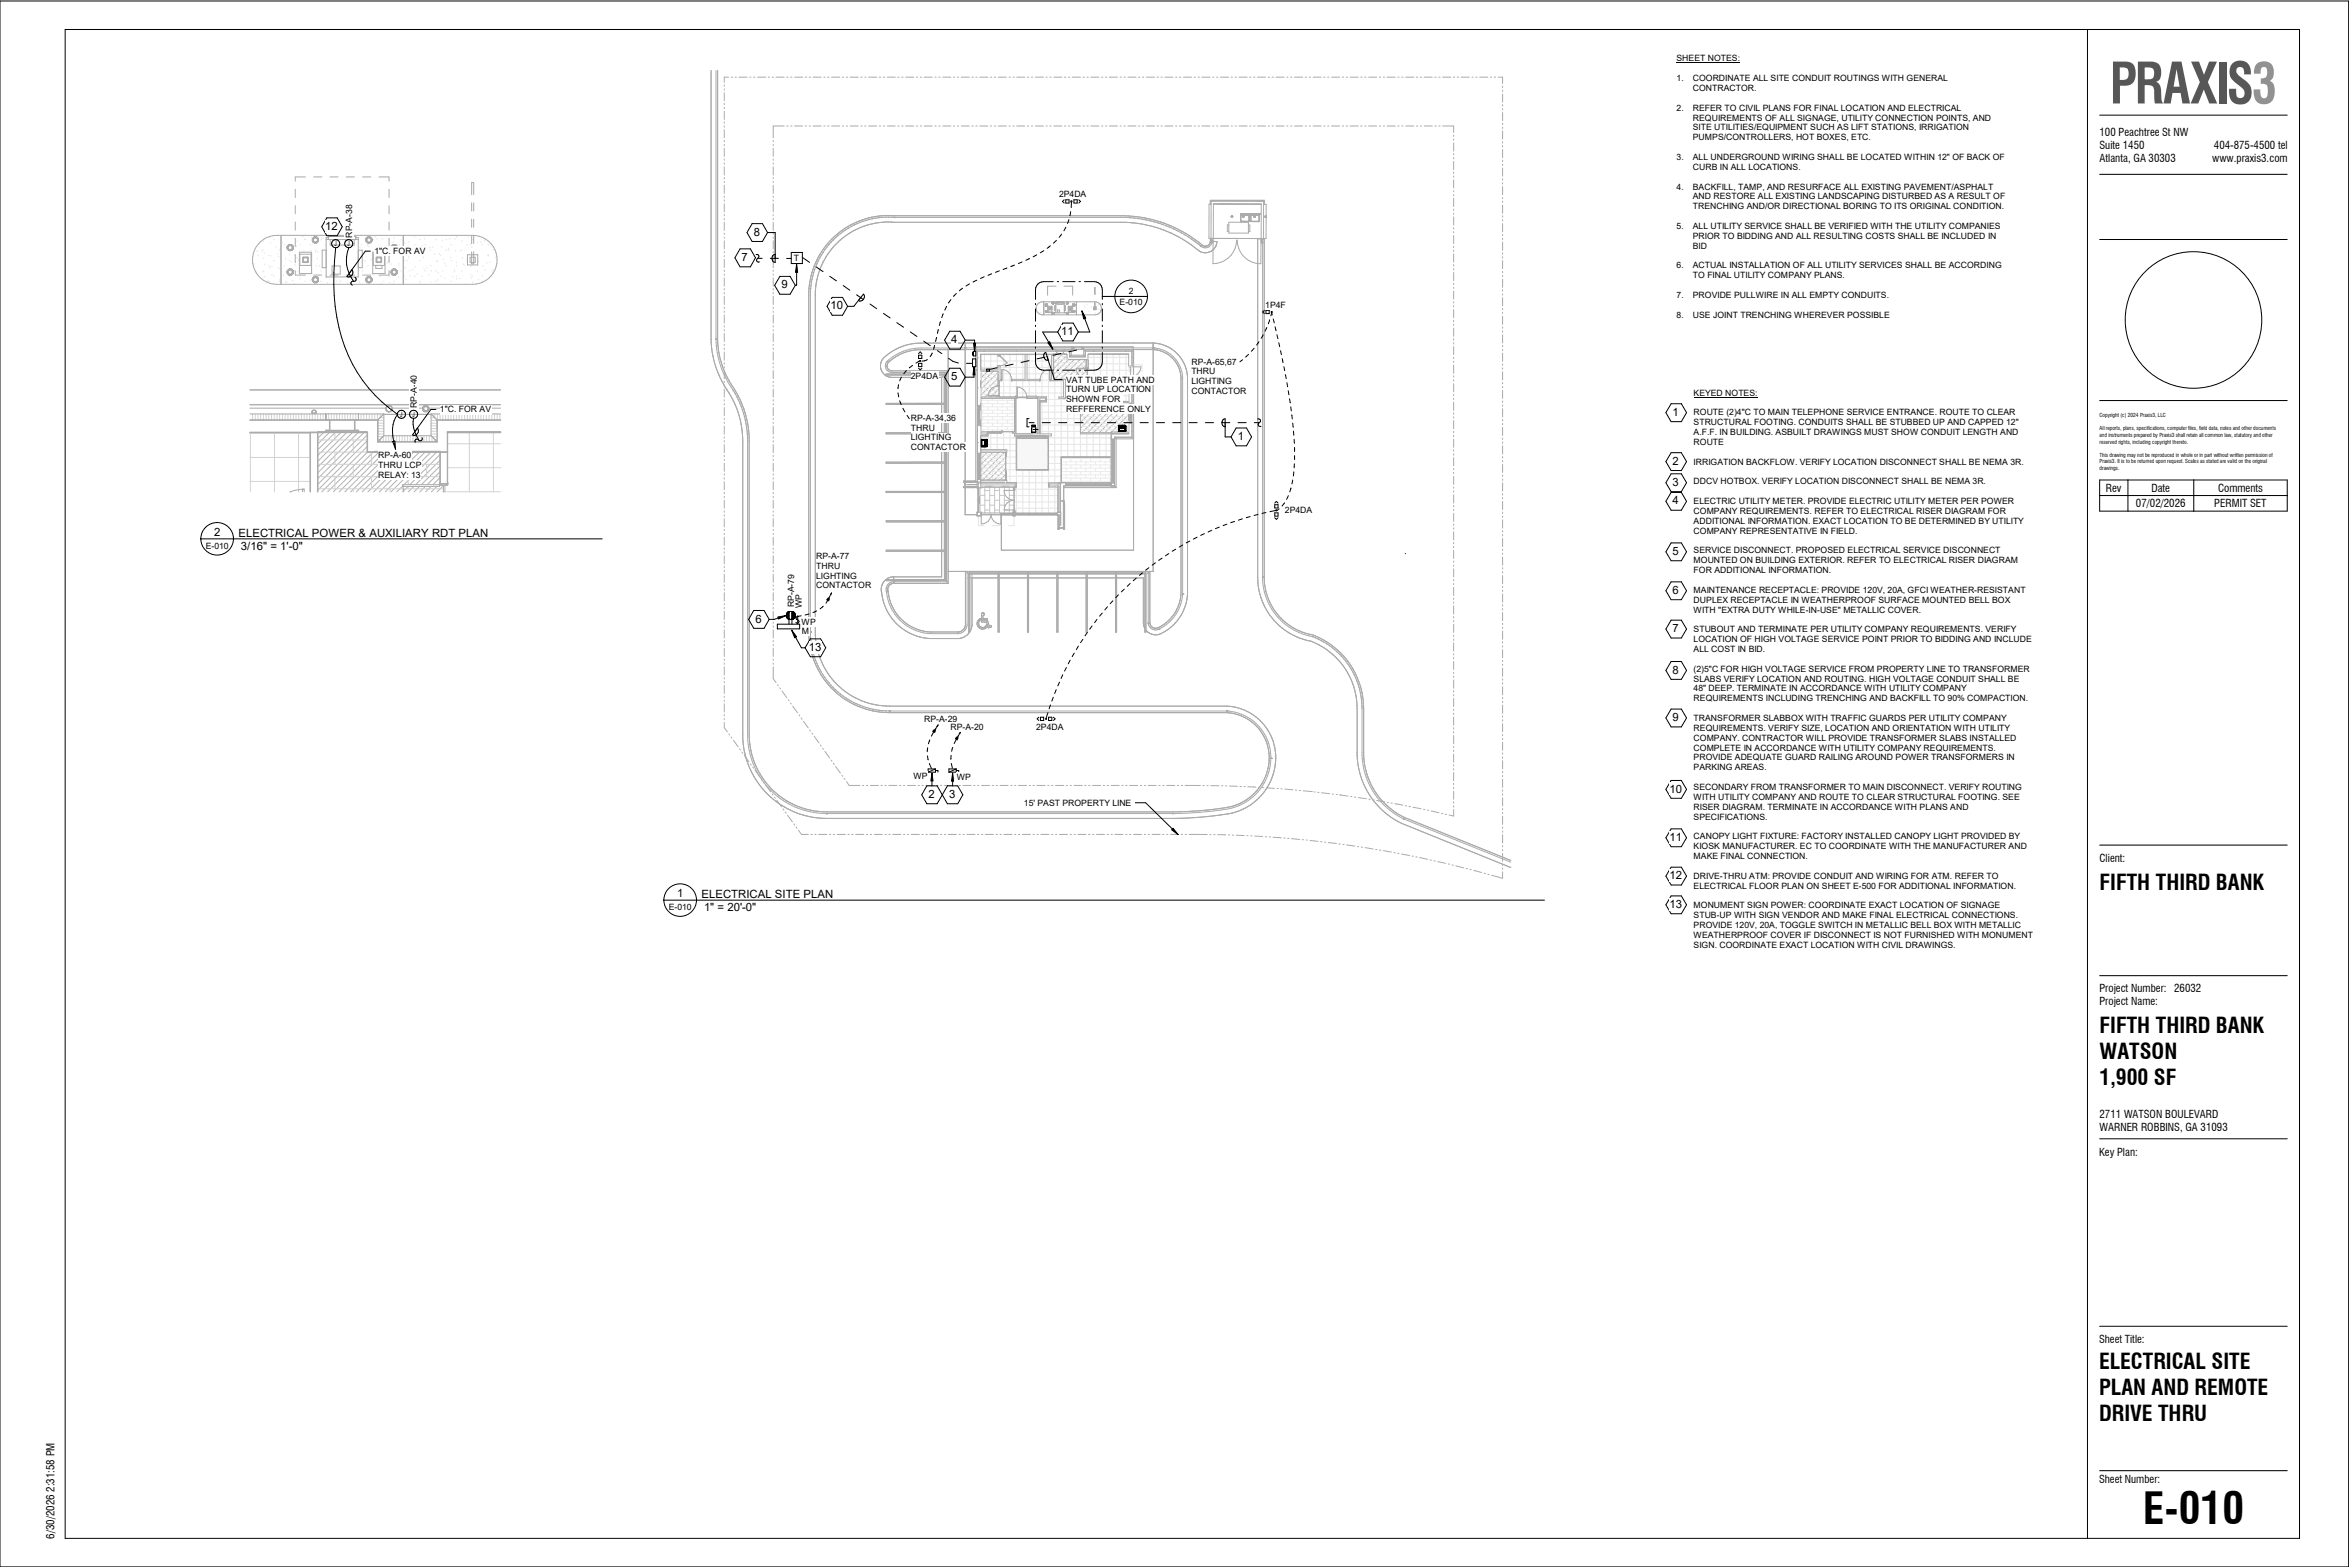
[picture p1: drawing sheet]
<svg xmlns="http://www.w3.org/2000/svg" width="914mm" height="610mm" viewBox="0 0 914 610" stroke-linecap="round" stroke-linejoin="round" font-family="sans-serif">
<defs><g id="words">
<text font-size="21.7" fill="#585858" x="820.9" y="40.3">PRAXIS3</text>
<text font-size="16.9" x="833.8" y="592.8">E-010</text>
<g font-size="8.5">
<text x="816.9" y="346.4">FIFTH THIRD BANK</text>
<text x="816.9" y="402">FIFTH THIRD BANK</text>
<text x="816.9" y="412.1">WATSON</text>
<text x="816.9" y="422.2">1,900 SF</text>
<text x="816.7" y="532.4">ELECTRICAL SITE</text>
<text x="816.7" y="542.5">PLAN AND REMOTE</text>
<text x="816.7" y="552.7">DRIVE THRU</text>
</g>
<g font-size="4.4">
<text x="126.6" y="89.5">12</text>
<text x="293.3" y="91.7">8</text>
<text x="288.6" y="101.6">7</text>
<text x="304" y="112.2">9</text>
<text x="323.2" y="120.4">10</text>
<text x="413" y="130.4">11</text>
<text x="370.2" y="133.6">4</text>
<text x="370.2" y="148">5</text>
<text x="650.8" y="161.8">1</text>
<text x="481.6" y="171.2">1</text>
<text x="650.8" y="180.8">2</text>
<text x="650.8" y="189.1">3</text>
<text x="650.8" y="196.3">4</text>
<text x="83.3" y="208.4">2</text>
<text x="92.8" y="208.8">ELECTRICAL POWER &amp; AUXILIARY RDT PLAN</text>
<text x="93.8" y="213.9">3/16&quot; = 1'-0&quot;</text>
<text x="650.8" y="215.9">5</text>
<text x="650.8" y="231.1">6</text>
<text x="293.9" y="242.2">6</text>
<text x="650.8" y="246">7</text>
<text x="314.7" y="253.2">13</text>
<text x="650.8" y="262">8</text>
<text x="650.8" y="280.6">9</text>
<text x="361.3" y="310.4">2</text>
<text x="369.3" y="310.4">3</text>
<text x="649.6" y="308.4">10</text>
<text x="649.6" y="327.2">11</text>
<text x="649.6" y="342.1">12</text>
<text x="263.4" y="349">1</text>
<text x="273" y="349.3">ELECTRICAL SITE PLAN</text>
<text x="649.6" y="353.3">13</text>
<text x="273.9" y="354.5">1&quot; = 20'-0&quot;</text>
</g>
<g font-size="4.2">
<text x="816.9" y="52.7">100 Peachtree St NW</text>
<text x="816.9" y="57.8">Suite 1450</text>
<text x="861.4" y="57.8">404-875-4500 tel</text>
<text x="816.9" y="62.9">Atlanta, GA 30303</text>
<text x="860.7" y="62.9">www.praxis3.com</text>
<text x="819.4" y="191.3">Rev</text>
<text x="837.1" y="191.3">Date</text>
<text x="863" y="191.3">Comments</text>
<text x="831.1" y="197.3">07/02/2026</text>
<text x="861.6" y="197.3">PERMIT SET</text>
<text x="816.9" y="335.2">Client:</text>
<text x="816.9" y="386">Project Number: 26032</text>
<text x="816.9" y="391">Project Name:</text>
<text x="816.9" y="435.1">2711 WATSON BOULEVARD</text>
<text x="816.9" y="440.1">WARNER ROBBINS, GA 31093</text>
<text x="816.7" y="449.5">Key Plan:</text>
<text x="816.7" y="522.5">Sheet Title:</text>
<text x="816.7" y="576.9">Sheet Number:</text>
<text x="21.2" y="598.6" transform="rotate(-90 21.2 598.6)">6/30/2026 2:31:58 PM</text>
</g>
<g font-size="3.4">
<text x="652.4" y="23.9">SHEET NOTES:</text>
<text x="652.4" y="31.6">1.</text>
<text x="658.7" y="31.6">COORDINATE</text>
<text x="658.7" y="35.4">CONTRACTOR.</text>
<text x="682.1" y="31.6">ALL</text>
<text x="689" y="31.6">SITE</text>
<text x="697.3" y="31.6">CONDUIT</text>
<text x="713.6" y="31.6">ROUTINGS</text>
<text x="732.3" y="31.6">WITH</text>
<text x="741.9" y="31.6">GENERAL</text>
<text x="652.4" y="43.1">2.</text>
<text x="658.7" y="43.1">REFER</text>
<text x="658.7" y="46.9">REQUIREMENTS</text>
<text x="671.1" y="43.1">TO</text>
<text x="676.7" y="43.1">CIVIL</text>
<text x="685.9" y="43.1">PLANS</text>
<text x="686.8" y="46.9">OF</text>
<text x="692.4" y="46.9">ALL</text>
<text x="697.8" y="43.1">FOR</text>
<text x="699.3" y="46.9">SIGNAGE,</text>
<text x="705.9" y="43.1">FINAL</text>
<text x="716.3" y="43.1">LOCATION</text>
<text x="716.5" y="46.9">UTILITY</text>
<text x="729.7" y="46.9">CONNECTION</text>
<text x="734.4" y="43.1">AND</text>
<text x="742.5" y="43.1">ELECTRICAL</text>
<text x="753.3" y="46.9">POINTS,</text>
<text x="767.7" y="46.9">AND</text>
<text x="658.7" y="50.8">SITE</text>
<text x="667" y="50.8">UTILITIES/EQUIPMENT</text>
<text x="704.4" y="50.8">SUCH</text>
<text x="714.9" y="50.8">AS</text>
<text x="720.3" y="50.8">LIFT</text>
<text x="728" y="50.8">STATIONS,</text>
<text x="746.7" y="50.8">IRRIGATION</text>
<text x="658.7" y="54.6">PUMPS/CONTROLLERS,</text>
<text x="698.8" y="54.6">HOT</text>
<text x="706.9" y="54.6">BOXES,</text>
<text x="720.3" y="54.6">ETC.</text>
<text x="652.4" y="62.3">3.</text>
<text x="658.7" y="62.3">ALL</text>
<text x="665.6" y="62.3">UNDERGROUND</text>
<text x="693.6" y="62.3">WIRING</text>
<text x="707.1" y="62.3">SHALL</text>
<text x="718.7" y="62.3">BE</text>
<text x="724.1" y="62.3">LOCATED</text>
<text x="741" y="62.3">WITHIN</text>
<text x="753.8" y="62.3">12&quot;</text>
<text x="759.7" y="62.3">OF</text>
<text x="765.3" y="62.3">BACK</text>
<text x="775.4" y="62.3">OF</text>
<text x="658.7" y="66.1">CURB</text>
<text x="669.2" y="66.1">IN</text>
<text x="673.4" y="66.1">ALL</text>
<text x="680.3" y="66.1">LOCATIONS.</text>
<text x="412.1" y="76.5">2P4DA</text>
<text x="652.4" y="73.7">4.</text>
<text x="658.7" y="73.7">BACKFILL,</text>
<text x="658.7" y="77.6">AND</text>
<text x="666.7" y="77.6">RESTORE</text>
<text x="676.4" y="73.7">TAMP,</text>
<text x="684" y="77.6">ALL</text>
<text x="687.6" y="73.7">AND</text>
<text x="690.9" y="77.6">EXISTING</text>
<text x="695.7" y="73.7">RESURFACE</text>
<text x="707.3" y="77.6">LANDSCAPING</text>
<text x="717.4" y="73.7">ALL</text>
<text x="724.3" y="73.7">EXISTING</text>
<text x="732.4" y="77.6">DISTURBED</text>
<text x="740.7" y="73.7">PAVEMENT/ASPHALT</text>
<text x="752.8" y="77.6">AS</text>
<text x="758.2" y="77.6">A</text>
<text x="761.4" y="77.6">RESULT</text>
<text x="775.6" y="77.6">OF</text>
<text x="658.7" y="81.4">TRENCHING</text>
<text x="679.7" y="81.4">AND/OR</text>
<text x="693.8" y="81.4">DIRECTIONAL</text>
<text x="717.2" y="81.4">BORING</text>
<text x="731.4" y="81.4">TO</text>
<text x="737.1" y="81.4">ITS</text>
<text x="743.1" y="81.4">ORIGINAL</text>
<text x="760.1" y="81.4">CONDITION.</text>
<text x="652.4" y="89.1">5.</text>
<text x="658.7" y="89.1">ALL</text>
<text x="665.6" y="89.1">UTILITY</text>
<text x="678.8" y="89.1">SERVICE</text>
<text x="694.5" y="89.1">SHALL</text>
<text x="706" y="89.1">BE</text>
<text x="711.5" y="89.1">VERIFIED</text>
<text x="727.8" y="89.1">WITH</text>
<text x="737.4" y="89.1">THE</text>
<text x="745.1" y="89.1">UTILITY</text>
<text x="758.3" y="89.1">COMPANIES</text>
<text x="137" y="92.5" transform="rotate(-90 137 92.5)">RP-A-38</text>
<text x="658.7" y="92.9">PRIOR</text>
<text x="670.3" y="92.9">TO</text>
<text x="675.9" y="92.9">BIDDING</text>
<text x="690.8" y="92.9">AND</text>
<text x="698.8" y="92.9">ALL</text>
<text x="705.7" y="92.9">RESULTING</text>
<text x="725.9" y="92.9">COSTS</text>
<text x="738.4" y="92.9">SHALL</text>
<text x="750" y="92.9">BE</text>
<text x="755.4" y="92.9">INCLUDED</text>
<text x="773.6" y="92.9">IN</text>
<text x="145.7" y="98.8">1&quot;C. FOR AV</text>
<text x="308.9" y="101.5">T</text>
<text x="658.7" y="96.8">BID</text>
<text x="652.4" y="104.4">6.</text>
<text x="658.7" y="104.4">ACTUAL</text>
<text x="672.9" y="104.4">INSTALLATION</text>
<text x="697.7" y="104.4">OF</text>
<text x="703.3" y="104.4">ALL</text>
<text x="710.1" y="104.4">UTILITY</text>
<text x="723.3" y="104.4">SERVICES</text>
<text x="741.3" y="104.4">SHALL</text>
<text x="752.9" y="104.4">BE</text>
<text x="758.3" y="104.4">ACCORDING</text>
<text x="658.7" y="108.2">TO</text>
<text x="664.3" y="108.2">FINAL</text>
<text x="674.7" y="108.2">UTILITY</text>
<text x="687.9" y="108.2">COMPANY</text>
<text x="705.9" y="108.2">PLANS.</text>
<text x="435.7" y="118.5">E-010</text>
<text x="439.2" y="114.6">2</text>
<text x="492.3" y="119.7">1P4F</text>
<text x="652.4" y="115.9">7.</text>
<text x="658.7" y="115.9">PROVIDE</text>
<text x="674.8" y="115.9">PULLWIRE</text>
<text x="693" y="115.9">IN</text>
<text x="697.2" y="115.9">ALL</text>
<text x="704" y="115.9">EMPTY</text>
<text x="716.5" y="115.9">CONDUITS.</text>
<text x="652.4" y="123.6">8.</text>
<text x="658.7" y="123.6">USE</text>
<text x="666.6" y="123.6">JOINT</text>
<text x="677.2" y="123.6">TRENCHING</text>
<text x="698.2" y="123.6">WHEREVER</text>
<text x="718.7" y="123.6">POSSIBLE</text>
<text x="463.6" y="141.8">RP-A-65,67</text>
<text x="354.4" y="147.5">2P4DA</text>
<text x="414.9" y="148.8">VAT TUBE PATH AND</text>
<text x="463.6" y="145.7">THRU</text>
<text x="463.6" y="149.5">LIGHTING</text>
<text x="162.2" y="150.7" transform="rotate(-90 162.2 150.7)">-40</text>
<text x="414.9" y="152.7">TURN UP LOCATION</text>
<text x="463.6" y="153.3">CONTACTOR</text>
<text x="659" y="154">KEYED NOTES:</text>
<text x="162.1" y="158.8" transform="rotate(-90 162.1 158.8)">RP-A</text>
<text x="171.2" y="160.4">1&quot;C. FOR AV</text>
<text x="414.9" y="156.5">SHOWN FOR</text>
<text x="414.9" y="160.3">REFFERENCE ONLY</text>
<text x="659" y="161.6">ROUTE</text>
<text x="671.7" y="161.6">(2)4&quot;C</text>
<text x="682.3" y="161.6">TO</text>
<text x="687.9" y="161.6">MAIN</text>
<text x="697.2" y="161.6">TELEPHONE</text>
<text x="718.6" y="161.6">SERVICE</text>
<text x="734.2" y="161.6">ENTRANCE.</text>
<text x="754.6" y="161.6">ROUTE</text>
<text x="767.4" y="161.6">TO</text>
<text x="773" y="161.6">CLEAR</text>
<text x="354.4" y="163.7">RP-A-34,36</text>
<text x="354.4" y="167.5">THRU</text>
<text x="659" y="165.5">STRUCTURAL</text>
<text x="682.6" y="165.5">FOOTING.</text>
<text x="699.8" y="165.5">CONDUITS</text>
<text x="718.3" y="165.5">SHALL</text>
<text x="729.9" y="165.5">BE</text>
<text x="735.3" y="165.5">STUBBED</text>
<text x="752.1" y="165.5">UP</text>
<text x="757.8" y="165.5">AND</text>
<text x="765.8" y="165.5">CAPPED</text>
<text x="780.6" y="165.5">12&quot;</text>
<text x="354.4" y="171.3">LIGHTING</text>
<text x="659" y="169.3">A.F.F.</text>
<text x="659" y="173.1">ROUTE</text>
<text x="669" y="169.3">IN</text>
<text x="673.3" y="169.3">BUILDING.</text>
<text x="690.9" y="169.3">ASBUILT</text>
<text x="705.8" y="169.3">DRAWINGS</text>
<text x="725.4" y="169.3">MUST</text>
<text x="735.9" y="169.3">SHOW</text>
<text x="747.4" y="169.3">CONDUIT</text>
<text x="763.7" y="169.3">LENGTH</text>
<text x="778.3" y="169.3">AND</text>
<text x="147.2" y="178.3">RP-A-60</text>
<text x="354.4" y="175.2">CONTACTOR</text>
<text x="147.2" y="182.2">THRU LCP</text>
<text x="147.2" y="186">RELAY: 13</text>
<text x="659" y="180.8">IRRIGATION</text>
<text x="679.4" y="180.8">BACKFLOW.</text>
<text x="700.3" y="180.8">VERIFY</text>
<text x="713.3" y="180.8">LOCATION</text>
<text x="731.4" y="180.8">DISCONNECT</text>
<text x="754.6" y="180.8">SHALL</text>
<text x="766.1" y="180.8">BE</text>
<text x="771.6" y="180.8">NEMA</text>
<text x="782.3" y="180.8">3R.</text>
<text x="659" y="188.5">DDCV</text>
<text x="669.5" y="188.5">HOTBOX.</text>
<text x="685.6" y="188.5">VERIFY</text>
<text x="698.5" y="188.5">LOCATION</text>
<text x="716.7" y="188.5">DISCONNECT</text>
<text x="739.9" y="188.5">SHALL</text>
<text x="751.4" y="188.5">BE</text>
<text x="756.8" y="188.5">NEMA</text>
<text x="767.5" y="188.5">3R.</text>
<text x="659" y="196.1">ELECTRIC</text>
<text x="676.5" y="196.1">UTILITY</text>
<text x="689.7" y="196.1">METER.</text>
<text x="703.4" y="196.1">PROVIDE</text>
<text x="719.5" y="196.1">ELECTRIC</text>
<text x="737" y="196.1">UTILITY</text>
<text x="750.2" y="196.1">METER</text>
<text x="763" y="196.1">PER</text>
<text x="770.8" y="196.1">POWER</text>
<text x="500" y="199.7">2P4DA</text>
<text x="659" y="200">COMPANY</text>
<text x="659" y="203.8">ADDITIONAL</text>
<text x="677" y="200">REQUIREMENTS.</text>
<text x="680" y="203.8">INFORMATION.</text>
<text x="705.4" y="203.8">EXACT</text>
<text x="706" y="200">REFER</text>
<text x="717.5" y="203.8">LOCATION</text>
<text x="718.4" y="200">TO</text>
<text x="724" y="200">ELECTRICAL</text>
<text x="735.6" y="203.8">TO</text>
<text x="741.2" y="203.8">BE</text>
<text x="745.6" y="200">RISER</text>
<text x="746.7" y="203.8">DETERMINED</text>
<text x="756.8" y="200">DIAGRAM</text>
<text x="769.9" y="203.8">BY</text>
<text x="773.4" y="200">FOR</text>
<text x="775.2" y="203.8">UTILITY</text>
<text x="659" y="207.6">COMPANY</text>
<text x="677" y="207.6">REPRESENTATIVE</text>
<text x="708.2" y="207.6">IN</text>
<text x="712.4" y="207.6">FIELD.</text>
<text x="80.1" y="213.5">E-010</text>
<text x="659" y="215.3">SERVICE</text>
<text x="674.7" y="215.3">DISCONNECT.</text>
<text x="698.8" y="215.3">PROPOSED</text>
<text x="718.9" y="215.3">ELECTRICAL</text>
<text x="740.5" y="215.3">SERVICE</text>
<text x="756.2" y="215.3">DISCONNECT</text>
<text x="317.6" y="217.4">RP-A-77</text>
<text x="317.6" y="221.3">THRU</text>
<text x="659" y="219.2">MOUNTED</text>
<text x="677" y="219.2">ON</text>
<text x="683" y="219.2">BUILDING</text>
<text x="699.8" y="219.2">EXTERIOR.</text>
<text x="718.8" y="219.2">REFER</text>
<text x="731.1" y="219.2">TO</text>
<text x="736.7" y="219.2">ELECTRICAL</text>
<text x="758.4" y="219.2">RISER</text>
<text x="769.5" y="219.2">DIAGRAM</text>
<text x="317.6" y="225.1">LIGHTING</text>
<text x="659" y="223">FOR</text>
<text x="667.1" y="223">ADDITIONAL</text>
<text x="688.1" y="223">INFORMATION.</text>
<text x="309.1" y="230.5" transform="rotate(-90 309.1 230.5)">A-79</text>
<text x="317.6" y="228.9">CONTACTOR</text>
<text x="659" y="230.6">MAINTENANCE RECEPTACLE: PROVIDE 120V, 20A, GFCI WEATHER-RESISTANT</text>
<text x="309.1" y="236.3" transform="rotate(-90 309.1 236.3)">RP-</text>
<text x="312" y="236.6" transform="rotate(-90 312 236.6)">WP</text>
<text x="659" y="234.5">DUPLEX RECEPTACLE IN WEATHERPROOF SURFACE MOUNTED BELL BOX</text>
<text x="659" y="238.3">WITH &quot;EXTRA DUTY WHILE-IN-USE&quot; METALLIC COVER.</text>
<text x="311.9" y="243">WP</text>
<text x="659" y="246">STUBOUT</text>
<text x="676.1" y="246">AND</text>
<text x="684.1" y="246">TERMINATE</text>
<text x="704.5" y="246">PER</text>
<text x="712.3" y="246">UTILITY</text>
<text x="725.6" y="246">COMPANY</text>
<text x="743.5" y="246">REQUIREMENTS.</text>
<text x="772.6" y="246">VERIFY</text>
<text x="312" y="246.5">M</text>
<text x="659" y="249.8">LOCATION</text>
<text x="677.1" y="249.8">OF</text>
<text x="682.8" y="249.8">HIGH</text>
<text x="692.1" y="249.8">VOLTAGE</text>
<text x="708.9" y="249.8">SERVICE</text>
<text x="724.6" y="249.8">POINT</text>
<text x="735.8" y="249.8">PRIOR</text>
<text x="747.3" y="249.8">TO</text>
<text x="752.9" y="249.8">BIDDING</text>
<text x="767.8" y="249.8">AND</text>
<text x="775.9" y="249.8">INCLUDE</text>
<text x="659" y="253.7">ALL</text>
<text x="665.9" y="253.7">COST</text>
<text x="676.2" y="253.7">IN</text>
<text x="680.4" y="253.7">BID.</text>
<text x="659" y="261.3">(2)5&quot;C</text>
<text x="669.5" y="261.3">FOR</text>
<text x="677.6" y="261.3">HIGH</text>
<text x="686.9" y="261.3">VOLTAGE</text>
<text x="703.7" y="261.3">SERVICE</text>
<text x="719.4" y="261.3">FROM</text>
<text x="730.3" y="261.3">PROPERTY</text>
<text x="749.8" y="261.3">LINE</text>
<text x="758.1" y="261.3">TO</text>
<text x="763.7" y="261.3">TRANSFORMER</text>
<text x="659" y="265.1">SLABS</text>
<text x="659" y="269">48&quot;</text>
<text x="664.8" y="269">DEEP.</text>
<text x="670.8" y="265.1">VERIFY</text>
<text x="675.9" y="269">TERMINATE</text>
<text x="683.7" y="265.1">LOCATION</text>
<text x="696.2" y="269">IN</text>
<text x="700.4" y="269">ACCORDANCE</text>
<text x="701.8" y="265.1">AND</text>
<text x="709.9" y="265.1">ROUTING.</text>
<text x="725.4" y="269">WITH</text>
<text x="727.3" y="265.1">HIGH</text>
<text x="735" y="269">UTILITY</text>
<text x="736.6" y="265.1">VOLTAGE</text>
<text x="748.2" y="269">COMPANY</text>
<text x="753.4" y="265.1">CONDUIT</text>
<text x="769.7" y="265.1">SHALL</text>
<text x="781.3" y="265.1">BE</text>
<text x="659" y="272.8">REQUIREMENTS</text>
<text x="687.1" y="272.8">INCLUDING</text>
<text x="706.5" y="272.8">TRENCHING</text>
<text x="727.4" y="272.8">AND</text>
<text x="735.5" y="272.8">BACKFILL</text>
<text x="752.2" y="272.8">TO</text>
<text x="757.8" y="272.8">90%</text>
<text x="765.4" y="272.8">COMPACTION.</text>
<text x="359.6" y="280.9">RP-A-29</text>
<text x="659" y="280.5">TRANSFORMER</text>
<text x="686.1" y="280.5">SLABBOX</text>
<text x="702.6" y="280.5">WITH</text>
<text x="712.2" y="280.5">TRAFFIC</text>
<text x="727.3" y="280.5">GUARDS</text>
<text x="742.7" y="280.5">PER</text>
<text x="750.6" y="280.5">UTILITY</text>
<text x="763.8" y="280.5">COMPANY</text>
<text x="369.9" y="284">RP-A-20</text>
<text x="403.2" y="284">2P4DA</text>
<text x="659" y="284.3">REQUIREMENTS.</text>
<text x="688" y="284.3">VERIFY</text>
<text x="701" y="284.3">SIZE,</text>
<text x="710.2" y="284.3">LOCATION</text>
<text x="728.3" y="284.3">AND</text>
<text x="736.4" y="284.3">ORIENTATION</text>
<text x="760.3" y="284.3">WITH</text>
<text x="769.9" y="284.3">UTILITY</text>
<text x="659" y="288.2">COMPANY.</text>
<text x="659" y="292">COMPLETE</text>
<text x="677.9" y="288.2">CONTRACTOR</text>
<text x="678.5" y="292">IN</text>
<text x="682.8" y="292">ACCORDANCE</text>
<text x="702.7" y="288.2">WILL</text>
<text x="707.7" y="292">WITH</text>
<text x="711.5" y="288.2">PROVIDE</text>
<text x="717.3" y="292">UTILITY</text>
<text x="727.5" y="288.2">TRANSFORMER</text>
<text x="730.5" y="292">COMPANY</text>
<text x="748.5" y="292">REQUIREMENTS.</text>
<text x="754.6" y="288.2">SLABS</text>
<text x="766.4" y="288.2">INSTALLED</text>
<text x="659" y="295.8">PROVIDE</text>
<text x="659" y="299.6">PARKING</text>
<text x="675" y="295.8">ADEQUATE</text>
<text x="675" y="299.6">AREAS.</text>
<text x="694.6" y="295.8">GUARD</text>
<text x="707.7" y="295.8">RAILING</text>
<text x="722" y="295.8">AROUND</text>
<text x="737.6" y="295.8">POWER</text>
<text x="751.4" y="295.8">TRANSFORMERS</text>
<text x="780.7" y="295.8">IN</text>
<text x="355.4" y="303.1">WP</text>
<text x="372.3" y="303.5">WP</text>
<text x="659" y="307.3">SECONDARY</text>
<text x="659" y="311.2">WITH</text>
<text x="668.6" y="311.2">UTILITY</text>
<text x="681.3" y="307.3">FROM</text>
<text x="681.8" y="311.2">COMPANY</text>
<text x="692.2" y="307.3">TRANSFORMER</text>
<text x="699.8" y="311.2">AND</text>
<text x="707.9" y="311.2">ROUTE</text>
<text x="719.2" y="307.3">TO</text>
<text x="720.6" y="311.2">TO</text>
<text x="724.8" y="307.3">MAIN</text>
<text x="726.2" y="311.2">CLEAR</text>
<text x="734.1" y="307.3">DISCONNECT.</text>
<text x="738.4" y="311.2">STRUCTURAL</text>
<text x="758.3" y="307.3">VERIFY</text>
<text x="762" y="311.2">FOOTING.</text>
<text x="771.2" y="307.3">ROUTING</text>
<text x="779.2" y="311.2">SEE</text>
<text x="398.4" y="313.4">15' PAST PROPERTY LINE</text>
<text x="659" y="315">RISER</text>
<text x="670.2" y="315">DIAGRAM.</text>
<text x="687.7" y="315">TERMINATE</text>
<text x="708.1" y="315">IN</text>
<text x="712.3" y="315">ACCORDANCE</text>
<text x="737.3" y="315">WITH</text>
<text x="746.9" y="315">PLANS</text>
<text x="758.9" y="315">AND</text>
<text x="659" y="318.8">SPECIFICATIONS.</text>
<text x="659" y="326.5">CANOPY LIGHT FIXTURE: FACTORY INSTALLED CANOPY LIGHT PROVIDED BY</text>
<text x="659" y="330.3">KIOSK MANUFACTURER. EC TO COORDINATE WITH THE MANUFACTURER AND</text>
<text x="659" y="334.1">MAKE FINAL CONNECTION.</text>
<text x="659" y="341.8">DRIVE-THRU ATM: PROVIDE CONDUIT AND WIRING FOR ATM. REFER TO</text>
<text x="659" y="345.7">ELECTRICAL FLOOR PLAN ON SHEET E-500 FOR ADDITIONAL INFORMATION.</text>
<text x="659" y="353.3">MONUMENT SIGN POWER: COORDINATE EXACT LOCATION OF SIGNAGE</text>
<text x="260.2" y="354.1">E-010</text>
<text x="659" y="357.2">STUB-UP WITH SIGN VENDOR AND MAKE FINAL ELECTRICAL CONNECTIONS.</text>
<text x="659" y="361">PROVIDE 120V, 20A, TOGGLE SWITCH IN METALLIC BELL BOX WITH METALLIC</text>
<text x="659" y="364.8">WEATHERPROOF COVER IF DISCONNECT IS NOT FURNISHED WITH MONUMENT</text>
<text x="659" y="368.6">SIGN. COORDINATE EXACT LOCATION WITH CIVIL DRAWINGS.</text>
</g>
<g font-size="2.8">
<text x="130.1" y="95.7">J</text>
<text x="135.2" y="95.7">J</text>
<text x="155.7" y="162.1">J</text>
<text x="160.4" y="162.1">J</text>
</g>
<g font-size="2.1">
<text x="816.9" y="162.2">Copyright (c) 2024 Praxis3, LLC</text>
<text x="816.9" y="167.4">All reports, plans, specifications, computer files, field data, notes and other documents</text>
<text x="816.9" y="170">and instruments prepared by Praxis3 shall retain all common law, statutory and other</text>
<text x="816.9" y="172.6">reserved rights, including copyright thereto.</text>
<text x="816.9" y="177.7">This drawing may not be reproduced in whole or in part without written permission of</text>
<text x="816.9" y="180.3">Praxis3. It is to be returned upon request. Scales as stated are valid on the original</text>
<text x="816.9" y="182.8">drawings.</text>
</g>
</g></defs>
<path d="M152.8 171.6h1.1v3.1h-1.1zM321.7 230.7h1.9v3h-1.9zM306 238h1v2.8h-1zM308.1 238h1.1v2.8h-1.1zM363 282h2v2.9h-2zM371.8 284.9h1.9v2.8h-1.9z" fill="#000"/>
<g fill="none" stroke="#b2b2b2" stroke-width=".39">
<path d="M119.1 101.9l-.1 .2M119.8 101.2l-.1 .1M146.6 100.8l-.2 .1M147.3 100.1l-.1 .1M408.9 120.2h.1M408.9 120.1h.1M411.1 137.8l-1.1 1.2M411.3 137.6l-.2 .2M413.3 137.8l-3.3 3.4M413.5 137.6l-.1 .2M415.1 138.3l-5.1 5.2M415.8 139.9l-5.8 5.8"/>
<path d="M418 139.9l-7.7 7.7M420.2 139.9l-7.7 7.7M422.5 139.9l-3.4 3.4M382.1 144.4l-.5 .5M384.3 144.4l-2.7 2.7M385.9 154l-.4 .4M386.6 144.4l-5 5M388.2 154l-.5 .4M388.4 144.9l-6.8 6.7M388.4 147.1l-6.8 6.7M388.4 149.4l-5.2 5M388.7 151.2l-2.6 2.6"/>
<path d="M388.7 153.5l-.4 .4M418.9 143.4l-4.3 4.4M421.2 143.4l-6.6 6.6M421.8 154l-.4 .4M421.9 156.2l-1.4 1.4M422.7 142l-1.3 1.3M422.7 148.7l-5.8 5.7M422.7 151l-3.6 3.4M423 143.8l-8.4 8.5M423 146.1l-8.3 8.3M424.5 155.8l-4 4.1M426.8 155.8l-6.4 6.3"/>
<path d="M429 155.8l-8.6 8.6M431.2 155.8l-10.8 10.8M433.3 156l-12.3 12.3M435.2 156.3l-12 12M437.5 156.3l-12.1 12M439.2 156.9l-11.5 11.4M439.2 159.1l-9.3 9.2M123.7 168.2l-.1 .1M125.9 168.2l-2.3 2.3M128.2 168.2l-4.6 4.6M129 167.4l-.6 .6M130.4 168.2l-6.8 6.8"/>
<path d="M131.2 167.4l-.5 .6M132.7 168.2l-9.1 9M133.5 167.4l-.6 .6M134.9 168.2l-11.3 11.3M135.7 167.4l-.5 .6M137.2 168.2l-13.6 13.5M138 167.4l-.6 .6M139.4 168.2l-15.8 15.8M141.6 168.2l-18 18M143 169.2l-19.4 19.3M143 171.4l-19.4 19.3M143 173.7l-17.8 17.6"/>
<path d="M143 175.9l-15.5 15.4M145.2 175.9l-15.5 15.4M147.4 175.9l-15.4 15.4M149.7 175.9l-15.5 15.4M151.9 175.9l-15.5 15.4M154.2 175.9l-15.5 15.4M156.4 175.9l-15.5 15.4M158.7 175.9l-15.5 15.4M160.9 175.9l-15.5 15.4M163.2 175.9l-15.5 15.4M165.4 175.9l-15.5 15.4M167.6 175.9l-15.5 15.4"/>
<path d="M169.9 175.9l-12.7 12.7M171.2 176.8l-11.7 11.8M171.2 179l-9.5 9.6M381.9 175.9l-.3 .4M384.2 175.9l-2.6 2.6M386.4 175.9l-4.8 4.9M388.7 175.9l-7.1 7.1M390.9 175.9l-9.3 9.4M391.3 177.8l-9 9M432.4 168.1l-.2 .2M439.2 161.4l-6.7 6.6M439.2 163.6l-4.5 4.4"/>
<path d="M439.2 165.9l-2.2 2.1M156.8 189l-2.4 2.3M158.8 189.2l-2.2 2.1M161 189.2l-2.1 2.1M163.3 189.2l-2.2 2.1M165.5 189.2l-2.1 2.1M167.8 189.2l-2.2 2.1M170 189.2l-2.1 2.1M171 188.2l-.3 .4M171.2 181.3l-7.2 7.3M171.2 183.5l-5 5.1M171.2 185.8l-2.8 2.8"/>
<path d="M172.7 188.8l-2.6 2.5M172.7 191.1l-.4 .2M391.3 186.8h.1M391.3 180l-6.7 6.8M391.3 182.3l-4.5 4.5M391.3 184.5l-2.3 2.3"/>
</g>
<g fill="none" stroke="#e5e5e5" stroke-width=".39">
<path d="M99.9 97.5l.2 .3M100.3 99.3h.4M101.2 94.6l-.2 .3M101.9 97.4l-.1 .3M102.4 97.3h.3M102.4 93.7l.2 .3M102.7 98.2l.2 .3M104.4 99.3h.3M105 92.1l-.2 .3M105.2 94.4l.2 .3M105.5 99.4l-.2 .3M106.4 93.2h.4"/>
<path d="M107.5 95.9l-.2 .3M107.6 91.6v.1M108.2 98.7l-.2 .3M108.2 99.7l.2 .3M108.5 97.3h.3M109 96.9l.1 .3M109.7 94.1l.2 .3M110.5 95.3h.3M112.5 94.9l.1 .3M112.7 98.9l-.1 .3M114.6 99.3h.3M115.3 95.6l.1 .3"/>
<path d="M115.8 93.7l-.2 .3M116.6 95.3h.3M117.8 91.9l.1 .3M118.3 97.5l-.1 .2M118.6 92.9l-.2 .3M118.6 93.2h.4M120.6 95.3h.4M120.8 97.2l.2 .2M121.3 92.2l-.1 .3M121.5 94.4l.2 .3M122.3 91.6l.2 .3M122.7 97.3h.3"/>
<path d="M122.9 97.7l-.2 .3M123.6 97.9l.1 .3M124.7 93.2h.4M125.1 92.3l.1 .3M125.9 92.5l-.2 .3M126.6 95.3l-.2 .2M134.2 91.8v.2M140.2 96.1l-.2 .3M140.7 95l.2 .3M142.2 92.5l-.1 .3M143 95.3h.3M143 95.3l-.2 .3"/>
<path d="M143.5 95.8l.1 .3M145 99.3h.1M145 93.2h.4M146 92l.1 .3M146.3 96.5l.1 .3M146.8 92.8l-.2 .3M147.1 97.3h.3M147.5 95.6l-.1 .3M148.8 92.7l.1 .3M151 97.6l-.1 .3M151.1 93.2h.4M151.8 98l.2 .3"/>
<path d="M152.5 95.3l.2 .1M153.1 94.1l-.2 .3M153.3 92.5l.2 .3M154.6 98.8l.1 .2M155.2 95.3h.3M156 93.2l.2 .3M157.2 97.3h.3M157.6 94.4l-.2 .3M158.4 97.2l-.2 .3M158.8 93.9l.2 .3M159.1 99.9l-.2 .3M159.1 98.5l.2 .3"/>
<path d="M159.2 99.3h.4M161.2 95.3h.4M161.4 91.9l-.2 .3M161.7 99.5l.2-.3 .2 .3M163.3 93.2h.3M163.9 95.7l-.2 .2M164.4 95.4l.1 .3M164.6 99.9l.2 .3M164.6 98.4l-.1 .3M165.1 92.7l.2 .3M165.3 95.3h.4M165.3 99.3h.4"/>
<path d="M167.1 96.2l.2 .3M167.3 97.3h.4M168.4 95.9l-.1 .3M169.2 98.7l-.2 .3M169.4 93.2h.3M170.9 98.7l.2 .3M171.4 99.3h.3M171.5 91.6l.1 .1M171.7 95.9l.2 .3M172.2 93.4l-.2 .3M173.4 93.2h.4M173.4 97.3h.4"/>
<path d="M174.5 96.6l.1 .3M174.7 97.2l-.2 .3M175 92.7l-.2 .3M175.5 95.3h.3M175.5 100l-.2 .3M177 92.8l.1 .3M177.2 97.4l.2 .3M177.8 91.9l-.2 .3M179.2 97.5l-.1 .3M179.5 97.3h.4M179.7 93.6l.2 .3M181.6 95.3h.3"/>
<path d="M182.3 92.2l-.2 .3M182.8 98.9l.1 .2M183 95l-.1 .3M183.5 96.1l.2 .3M183.6 93.2h.3M184.3 93.3l.1 .3M185.5 98.8l-.1 .3M185.8 94.2l-.2 .3M187 94.1l.2 .3M187.7 95.3h.3M188.6 93.5l-.2 .3M189.7 99.3l.5 .4"/>
<path d="M189.8 94.8l.2 .3M190.1 99.1l-.2 .3M191.7 97.3h.4M98.5 103.2l.1 .1M98.6 103.4h.1M98.9 102.7l-.2 .3M99.6 105.5l-.1 .2M102.2 105.5l.2 .3M102.4 105.4h.3M102.7 100.2l-.2 .3M103 102.7l.1 .3M103.1 107.5l-.1 .3"/>
<path d="M104.2 109.1l.2 .2M104.4 103.4h.3M104.4 109.5h.3M105.2 104l-.2 .3M105.7 103.5l.2 .3M105.9 106.7l-.2 .3M106.4 101.3h.4M106.4 107.4h.4M108.5 109.5h.3M108.5 104.2l.2 .3M108.8 108.8l.1 .3M109.7 104.2l-.1 .3"/>
<path d="M110.4 107l-.1 .3M110.5 103.4h.3M111 100.5l.2 .3M111.2 109.8l-.2 .3M111.5 109.5l.2 .3M112.5 101.3h.4M112.5 107.4h.4M113.5 101.7l-.2 .3M114 109.1l-.2 .2M114.1 105.8l.1 .2M114.3 110.3l.2 .2M114.6 105.4h.3"/>
<path d="M114.8 103l.2 .3M115.5 100.2l.2 .3M116 105.5l-.2 .3M116.2 101l-.1 .3M116.6 107.4h.3M116.8 108.3l-.2 .3M116.8 106.5l.2 .3M118.6 109.5h.4M120.6 109l.2 .3M121.3 108.5l-.2 .3M121.4 106.2l.1 .3M122.7 103.4h.3"/>
<path d="M123.6 100.5l-.2 .3M124.1 106.9l.2 .3M124.3 103.3l-.1 .3M124.7 105.4h.4M124.7 109.5h.4M124.8 110.6h.1M126.7 107.4h.2M126.8 107.1l-.1 .3M126.9 107.7l.2 .3M127.6 109.9l-.2 .3M130.8 109.5h.3M132.1 110.1l-.2 .3"/>
<path d="M132.5 109.2l.1 .3M135.2 109.9l.2 .3M137.6 108.6l-.1 .3M139.5 105.1l.2 .3M139.7 109.6l.2 .3M141 101.3h.3M141 105.4h.3M142 101.3l.2 .3M142.2 108.9l-.2 .3M142.5 110.4l.2 .2M143 103.4h.3M144.5 100.8l-.2 .3"/>
<path d="M145 106.6l.2 .3M146 106.4l-.2 .3M147.8 107.4l.2 .2M148.5 110.2l-.2 .3M149.1 109.5h.3M150.8 102.2l-.2 .2M151.1 101.3h.4M151.1 107.4h.4M151.5 104.9l-.2 .3M151.6 109.9l.2 .3M152.1 102.5l.1 .3M152.4 107.1l.1 .3"/>
<path d="M153 110.4l-.1 .2M153.2 109.5h.3M155.1 107.8l.2 .3M155.2 103.4h.3M155.3 102.4l-.1 .3M156 105.2l-.1 .3M156.8 108l-.2 .2M157.2 101.3h.3M157.2 107.4h.3M157.6 104l.2 .3M157.9 108.5l.2 .3M158.4 101.3l.1 .3"/>
<path d="M159.2 105.4h.4M159.6 107.2l-.2 .3M160.4 104.8l.2 .3M161.2 107.4h.4M161.6 103.7l-.2 .3M162.3 106.5l-.1 .3M163.3 101.3h.3M163.3 109.5h.3M163.4 110l.2 .3M164.2 107.3l.1 .3M164.9 104.5l.2 .3M165.3 105.4h.4"/>
<path d="M166.1 104l-.2 .3M166.9 106.8l-.2 .3M167.3 103.4h.4M167.6 109.5l-.2 .3M167.7 105.2l.2 .3M169.4 105.4h.3M169.4 109.5h.3M169.9 101.5l-.1 .3M170.2 101.4l.1 .3M170.4 108.8l-.2 .3M170.5 106l.1 .3M170.7 110.5l.1 .1"/>
<path d="M171.4 107.4h.3M172.4 105.3l-.1 .2M172.7 100.8l-.2 .2M173 102.2l.1 .3M173.1 108l-.1 .3M173.4 103.4h.4M175.5 101.3h.3M175.5 109.5h.3M176 107.5l.2 .2M176.7 104.7l.2 .3M177 105.5l-.2 .3M177.5 103.4h.3"/>
<path d="M177.5 107.4h.3M177.5 101.9l.2 .3M177.7 108.3l-.2 .3M178.8 108.2l.1 .3M179.5 105.4h.4M180 100.2l-.2 .3M180.3 102.7l.2 .3M180.7 103l-.1 .3M181.2 110.3l-.1 .3M181.6 101.3h.3M183 103.4l.2 .3M183.3 106.8l-.2 .3"/>
<path d="M183.3 108l.2 .2M183.6 107.4h.3M184 109.6l-.2 .3M185.6 105.4h.4M185.9 101.3h.1M186.1 108.7l.2 .3M186.3 101.6l-.2 .3M187.7 103.4h.3M187.7 109.5h.3M187.8 107.1l-.2 .3M188.6 104.9l.2 .3M189.4 102.1l.1 .3"/>
<path d="M190.8 101.8l-.1 .3M191.4 105.6l.2 .3M191.6 104.6l-.2 .3M191.7 105.4h.4M192.9 100.1l.1 .3M406.7 118.2l-.2 .3M407.9 117.7h.3M409.9 119.7h.4M414.4 118.2l.2 .2M417.2 118.9l.2 .3M417.5 119.8l-.2 .3M418 117.7h.3"/>
<path d="M421.8 118.7l.1 .3M422.1 119.7h.3M423 118.3l-.1 .3M424.1 117.7h.3M424.5 119.4l.2 .3M427.6 118.5l-.2 .3M381.6 138h6.8M383 137.8v5.8M385.5 137.8v5.8M388 137.8v5.8M389.1 138h9.8M390.5 137.8v1.9"/>
<path d="M390.5 140v14.4M393 137.8v16.6M395.5 137.8v9.8M398 137.8v9.8M399.6 138h9.6M400.5 137.8v9.8M403 137.8v9.8M404.7 121.5l.1 .3M405.5 137.8v16.6M407.3 121.2h.1M407.4 121l-.1 .1M407.9 121.8h.3"/>
<path d="M408 137.8v31M409.3 121.4l.1 .1M410 137.8h.1M410.2 120.2l-.2 .3M411.9 122l.2 .3M414 121.8h.3M415.1 137.8v2.1h6.3M421 121.4l.2 .3M421 121.8l-.2 .3M423.4 139h15.8M423.4 137.8h3.1M423.4 138.3v1.6"/>
<path d="M423.8 121l-.2 .3M425.7 137.8v15.2M426.1 121.8h.4M427.3 120.1l.2 .3M428.2 137.8v15.2M429.7 137.8h3.2M430.7 137.8v15.2M433.2 137.8v11.2M435.7 137.8v18.5M436 137.8h3.2M438.1 137.8v18.5M381.6 140.4h9.3"/>
<path d="M381.6 142.9h6.8M381.6 144.4v3.4M381.6 151v3.4M381.6 154.9v1.8M381.6 159.9v3.1M388.7 150.4h25.1M388.7 152.9h7M389.1 142.9h9.8M389.1 145.4h.7M389.8 147.9h3.7M389.9 145.4h9M391.2 140.4h7.7"/>
<path d="M395.5 148.1v6M395.9 152.9h17.9M398 148.1v6.3M399.6 140.4h9.6M399.6 142.9h9.6M399.6 145.4h8.7M400.5 148.1v6M403 148.1v6M404.6 157.9h15.8M404.8 147.9h3.7M405.5 156.3v12.5M407.2 155.4h13.2"/>
<path d="M408.6 145.4h.6M410.4 148.1v39.7M412.9 148.1v6.3M412.9 154.9v22.9h-4.9M415.4 154.9v22.9M417.9 154.9v22.9M423 144h16.9M423 146.5h16.9M423.2 143.3v3.7M423.4 141.5h15.8M423.4 149h16.2M423.4 151.5h8.5"/>
<path d="M423.4 152.7h2.6M429.2 152.7h2.7M432.4 151.5h6.8M432.4 152.7h1.8M433 156h.3M433.2 149.5v3.5M433.9 154h5.3M433.9 153.2v2.8h4.3M437.4 152.7h1.8M439.2 142.5h.4M439.4 142.5v2.2M439.4 147.9v2.2"/>
<path d="M439.6 150.1h-.4v10.5M440.1 142.5h.3v2.2M440.4 147.9v2.2M441.1 141.9h3.3v2.5M444.4 147.6v2.5h-4.3M381.6 170.3h13.9M381.6 172.8h13.9M381.6 166.2v1.7M381.6 168.4v.7M383 169.6v5.4M384.1 175.9h.1M385.5 168.4v6.6"/>
<path d="M388 168.4v6.6M389.2 175.9h.1M390.5 167.9v7.1M391.3 177.8h4.2M391.8 175.3h3.7M393 167.9v19.9M395.5 170.6v4.5M395.5 178.3v9.5h16.1M404.6 160.4h15.8M404.6 162.9h15.8M404.6 165.4h15.8M404.6 167.9h15.8"/>
<path d="M408 170.3h24.4M408 172.8h24.4M408 175.3h24.4M420.4 168.8v9M420.4 168.3h4.2M422.9 168.8v9M425.4 168.8v9M427.7 168.3h4.2M427.9 168.8v9M430.4 168.8v9M439.2 163.7v4.3M381.3 189.9v3.1"/>
<path d="M381.3 196.2v3.1M381.6 189.1h1.6M384.1 186.8h.1M386.4 189.1h3.2M389.2 186.8h.1M391.3 180.3h4.2M391.3 182.8h4.2M391.6 185.3h21.3M392.7 189.1h1.6M394.6 192.8h17M394.6 195.3h17M394.6 197.7h17"/>
<path d="M394.8 190.3h16.8M395.5 189.5v10.1M398 182.8v16.8M400.5 182.8v16.8M403 182.8v16.8M405.5 182.8v16.8M408 180.3h4.9M410.4 188.3v.8M410.4 189.5v10.1M412.9 182.8h-4.9v16.8M380.7 200.7v3.8h2.2M386 204.5h3.2"/>
<path d="M394.5 200.7v3.8h-2.1"/>
</g>
<g fill="none" stroke="#efefef" stroke-width=".39">
<path d="M379.7 136h.1M379.7 136.9h.6M379.7 137.2h.6M379.7 137.5h.6M379.7 137.7h.6M379.7 138h.6M379.7 138.3h.6M379.7 138.6h.6M379.7 138.9h.6M379.7 139.1h.6M379.7 139.4h.6M379.7 139.7h.6"/>
<path d="M379.7 140h.6M379.8 135.9v.2M380.1 135.9v.4h-.4M380.4 135.9v.7h-.7M380.7 135.9v.7M380.9 135.9v.7M381.2 135.9v.7M381.5 135.9v.7M381.8 135.9v.7M382.1 135.9v.7M382.3 135.9v.7M382.6 135.9v.7"/>
<path d="M382.9 135.9v.7M383.2 135.9v.7M383.5 135.9v.7M383.8 135.9v.7M384 135.9v.7M384.3 135.9v.7M384.6 135.9v.7M384.9 135.9v.7M385.1 135.9v.7M385.4 135.9v.7M385.7 135.9v.7M386 135.9v.7"/>
<path d="M386.3 135.9v.7M386.5 135.9v.7M386.8 135.9v.7M387.1 135.9v.7M387.4 135.9v.7M387.7 135.9v.7M388 135.9v.7M388.2 135.9v.7M388.5 135.9v.7M388.8 135.9v.7M389.1 135.9v.7M389.4 135.9v.7"/>
<path d="M389.7 135.9v.7M389.9 135.9v.7M390.2 135.9v.7M390.5 135.9v.7M390.8 135.9v.7M391.1 135.9v.7M391.3 135.9v.7M391.6 135.9v.7M391.9 135.9v.7M392.2 135.9v.7M392.5 135.9v.7M392.8 135.9v.7"/>
<path d="M393 135.9v.7M393.3 135.9v.7M393.6 135.9v.7M393.9 135.9v.7M394.2 135.9v.7M394.5 135.9v.7M394.7 135.9v.7M395 135.9v.7M395.3 135.9v.7M395.6 135.9v.7M395.9 135.9v.7M396.2 135.9v.7"/>
<path d="M396.4 135.9v.7M396.7 135.9v.7M397 135.9v.7M397.3 135.9v.7M397.6 135.9v.7M397.8 135.9v.7M398.1 135.9v.7M398.4 135.9v.7M398.7 135.9v.7M398.9 135.9v.7M399.2 135.9v.7M399.5 135.9v.7"/>
<path d="M399.8 135.9v.7M400.1 135.9v.7M400.3 135.9v.7M400.6 135.9v.7M400.9 135.9v.7M401.2 135.9v.7M401.5 135.9v.7M401.8 135.9v.7M402 135.9v.7M402.3 135.9v.7M402.6 135.9v.7M402.9 135.9v.7"/>
<path d="M403.2 135.9v.7M403.5 135.9v.7M403.7 135.9v.7M404 135.9v.7M404.3 135.9v.7M404.6 135.9v.7M404.9 135.9v.7M405.2 135.9v.7M405.4 135.9v.7M405.7 135.9v.7M406 135.9v.7M406.3 135.9v.7"/>
<path d="M406.6 135.9v.7M406.9 135.9v.7M407.1 135.9v.7M407.4 135.9v.7M407.7 135.9v.7M408 135.9v.7M408.3 135.9v.7M408.5 135.9v.7M408.8 135.9v.7M409.1 135.9v.7M409.4 135.9v.7M409.7 135.9v.7"/>
<path d="M410 135.9v.7M410.2 135.9v.7M410.5 135.9v.7M411.1 135.9v.6M411.4 135.9v.6M411.6 135.9v.6M411.9 135.9v.6M412.2 135.9v.6M412.5 135.9v.6M412.7 135.9v.6M413 135.9v.6M413.3 135.9v.6"/>
<path d="M413.6 135.9v.6M413.9 135.9v.6M414.4 135.9v.7M414.7 135.9v.7M415 135.9v.7M415.3 135.9v.7M415.6 135.9v.7M415.8 135.9v.7M416.1 135.9v.7h.7M416.2 138.6l.2 .2M416.2 136.9h.6M416.2 137.2h.6"/>
<path d="M416.2 137.5h.6M416.2 137.7h.6M416.2 138h.6M416.2 138.3h.5M416.4 135.9v.4h.4M416.7 135.9l.1 .1M416.7 138.3v.5M417 138.2v.6M417.3 138.2v.6M417.6 138.2v.6M417.9 138.2v.6M418.1 138.2v.6"/>
<path d="M418.4 138.2v.6M418.7 138.2v.6M419 138.2v.6M419.3 138.2v.6M419.6 138.2v.6M419.8 138.2v.6M420.1 138.2v.6M420.4 138.2v.6M420.7 138.2v.6M421 138.2v.6M421.3 138.2v.6M421.5 138.2v.6"/>
<path d="M421.7 136.6h.6M421.7 136.9h.6M421.7 137.2h.6M421.7 137.5h.6M421.7 137.7h.6M421.7 138h.6M421.8 135.9l-.1 .1M422.1 135.9v.4h-.4M422.3 138.3h-.5v.5M422.3 138.6l-.2 .2M422.4 135.9v.7M422.7 135.9v.7"/>
<path d="M422.9 135.9v.7M423.2 135.9v.7M423.5 135.9v.7M423.8 135.9v.7M424.1 135.9v.7M424.3 135.9v.7M424.6 135.9v.7M424.9 135.9v.7M425.2 135.9v.7M425.4 135.9v.7M425.7 135.9v.7M426 135.9v.7"/>
<path d="M426.3 135.9v.7M426.6 135.9v.7M426.9 135.9v.7M427.1 135.9v.7M427.4 135.9v.7M427.7 135.9v.7M428 135.9v.7M428.3 135.9v.7M428.6 135.9v.7M428.8 135.9v.7M429.1 135.9v.7M429.4 135.9v.7"/>
<path d="M429.7 135.9v.7M430 135.9v.7M430.2 135.9v.7M430.5 135.9v.7M430.8 135.9v.7M431.1 135.9v.7M431.4 135.9v.7M431.7 135.9v.7M431.9 135.9v.7M432.2 135.9v.7M432.5 135.9v.7M432.8 135.9v.7"/>
<path d="M433.1 135.9v.7M433.4 135.9v.7M433.6 135.9v.7M433.9 135.9v.7M434.2 135.9v.7M434.5 135.9v.7M434.8 135.9v.7M435.1 135.9v.7M435.3 135.9v.7M435.6 135.9v.7M435.9 135.9v.7M436.2 135.9v.7"/>
<path d="M436.5 135.9v.7M436.8 135.9v.7M437 135.9v.7M437.3 135.9v.7M437.6 135.9v.7M437.9 135.9v.7M438.1 135.9v.7M438.4 135.9v.7M438.7 135.9v.7M439 135.9v.7M439.3 135.9v.7M439.5 135.9v.7"/>
<path d="M439.8 135.9v.7M440.1 135.9v.7M440.4 135.9v.7M440.4 136.6h.7M440.4 136.9h.7M440.4 137.2h.7M440.4 137.5h.7M440.4 137.7h.7M440.4 138h.7M440.4 138.3h.7M440.4 138.6h.7M440.4 138.9h.7"/>
<path d="M440.4 139.1h.7M440.4 139.4h.7M440.4 139.7h.7M440.4 140h.7M440.7 135.9v.4h.4M440.9 135.9l.2 .1M379.7 158h.9M379.7 158.3h.9M379.7 158.6h.9M379.7 158.8h.9M379.7 159.1h.9M379.7 159.4h.9"/>
<path d="M379.7 159.7h.9M379.7 160h.9M379.7 140.3h.6M379.7 140.5h.6M379.7 140.8h.6M379.7 141.1h.6M379.7 141.4h.6M379.7 141.6h.6M379.7 141.9h.6M379.7 142.2h.6M379.7 142.5h.6M379.7 142.8h.6"/>
<path d="M379.7 143.1h.6M379.7 143.3h.6M379.7 143.6h.6M379.7 143.9h.6M379.7 144.2h.6M379.7 144.5h.6M379.7 144.8h.6M379.7 145h.6M379.7 145.3h.6M379.7 145.6h.6M379.7 145.9h.6M379.7 146.2h.6"/>
<path d="M379.7 146.5h.6M379.7 146.7h.6M379.7 147h.6M379.7 147.3h.6M379.7 147.6h.6M379.7 147.9h.6M379.7 148.1h.6M379.7 148.4h.6M379.7 148.7h.6M379.7 149h.6M379.7 149.3h.6M379.7 149.6h.6"/>
<path d="M379.7 149.8h.6M379.7 150.1h.6M379.7 150.4h.6M379.7 150.7h.6M379.7 151h.6M379.7 151.3h.6M379.7 151.5h.6M379.7 151.8h.6M379.7 152.1h.6M379.7 152.4h.6M379.7 152.7h.6M379.7 153h.6"/>
<path d="M379.7 153.2h.6M379.7 153.5h.6M379.7 153.8h.6M379.7 154.1h.6M379.7 154.3h.6M379.7 154.6h.6M379.7 154.9h.6M379.7 155.2h.6M379.7 155.5h.6M379.7 155.7h.6M379.7 156h.6M379.7 156.3h.6"/>
<path d="M379.7 156.6h.6M379.7 156.9h.6M379.7 157.1h.6M379.7 157.4h.6M379.7 157.7h.6M440.1 158h1M440.1 158.3h1M440.1 158.6h1M440.1 158.8h1M440.1 159.1h1M440.1 159.4h1M440.1 159.7h1"/>
<path d="M440.1 160h1M440.1 157.1h1M440.1 157.4h1M440.1 157.7h1M440.4 140.3h.7M440.4 140.5h.7M440.4 140.8h.7M440.4 141.1h.7M440.4 141.4h.7M440.4 141.6h.7M440.4 141.9h.7M440.4 142.2h.7"/>
<path d="M440.4 150.4h.7M440.4 150.7h.7M440.4 151h.7M440.4 151.3h.7M440.4 151.5h.7M440.4 151.8h.7M440.4 152.1h.7M440.4 152.4h.7M440.4 152.7h.7M440.4 153h.7M440.4 153.2h.7M440.4 153.5h.7"/>
<path d="M440.4 153.8h.7M440.4 154.1h.7M440.4 154.3h.7M440.4 154.6h.7M440.4 154.9h.7M440.4 155.2h.7M440.4 155.5h.7M440.4 155.7h.7M440.4 156h.7M440.4 156.3h.7M440.4 156.6h.7M440.4 156.9h.7"/>
<path d="M379.7 179.2h.9M379.7 178.9h.9M379.7 178.6h.9M379.7 178.3h.9M379.7 178h.9M379.7 177.7h.9M379.7 177.5h.9M379.7 176.6h.9M379.7 176.3h.6M379.7 176h.6M379.7 175.8h.6M379.7 175.5h.6"/>
<path d="M379.7 175.2h.6M379.7 173.2h.6M379.7 172.9h.6M379.7 172.7h.6M379.7 172.1h.6M379.7 171.8h.6M379.7 171h.6M379.7 170.7h.6M379.7 170.4h.6M379.7 170.1h.6M379.7 160.3h.9M379.7 160.5h.9"/>
<path d="M379.7 160.8h.9M379.7 161.1h.9M379.7 161.4h.9M379.7 161.7h.9M379.7 162h.9M379.7 162.2h.9M379.7 162.5h.9M379.7 162.8h.9M379.7 163.1h.9M379.7 163.4h.9M379.7 163.7h.9M379.7 163.9h.9"/>
<path d="M379.7 164.2h.9M379.7 164.5h.9M379.7 164.8h.9M379.7 165.1h.9M379.7 165.3h.9M379.7 176.9h.9M379.7 177.2h.9M379.7 179.4h.9M379.7 179.7h.9M379.7 165.6h.6M379.7 165.9h.6M379.7 166.2h.6"/>
<path d="M379.7 166.5h.6M379.7 166.8h.6M379.7 167h.6M379.7 167.3h.6M379.7 167.6h.6M379.7 167.9h.6M379.7 168.1h.6M379.7 168.4h.6M379.7 168.7h.6M379.7 169h.6M379.7 169.3h.6M379.7 169.5h.6"/>
<path d="M379.7 169.8h.6M379.7 171.2h.6M379.7 171.5h.6M379.7 172.4h.6M379.7 173.5h.6M379.7 173.8h.6M379.7 174.1h.6M379.7 174.3h.6M379.7 174.6h.6M379.7 174.9h.6M433.3 179.7h1M433.3 179.5h1"/>
<path d="M433.3 179.2h1M433.3 178.9h1M433.3 178.6h1M433.3 178.3h1M433.3 178.1h1M433.3 177.8h1M433.3 177.5h1M433.3 177.2h1M433.3 176.9h1M433.3 176.7h1M433.3 176.4h1M433.3 176.1h1"/>
<path d="M433.3 175.8h1M433.3 175.5h1M433.3 175.2h1M433.3 175h1M433.3 174.7h1M433.3 174.4h1M433.3 174.1h1M433.3 173.8h1M433.3 173.5h1M433.3 173.3h1M433.3 173h1M433.3 172.7h1"/>
<path d="M433.3 172.4h1M433.3 172.1h1M433.3 171.8h1M433.3 171.6h1M433.3 171.3h1M433.3 171h1M433.7 170.7h.6M433.7 170.4h.3M433.7 170.1h.1M433.9 170.1v.2M434.2 170.1v.5M434.5 170.1v.6"/>
<path d="M434.8 170.1v.6M435 170.1v.6M435.3 170.1v.6M435.6 170.1v.6M435.9 170.1v.6M436.2 170.1v.6M436.5 170.1v.6M436.7 170.1v.6M437 170.1v.6M437.3 170.1v.6M437.6 170.1v.6M437.9 170.1v.6"/>
<path d="M438.1 170.1v.6M438.4 170.1v.6M438.7 170.1v.6M439 170.1v.6M439.3 170.1v.6M439.5 170.1v.6M439.8 170.1v.6M440.1 170.1v.6M440.1 160.3h1M440.1 160.5h1M440.1 160.8h1M440.1 161.1h1"/>
<path d="M440.1 161.4h1M440.1 161.7h1M440.1 162h1M440.1 162.2h1M440.1 162.5h1M440.1 162.8h1M440.1 163.1h1M440.1 163.4h1M440.1 163.7h1M440.1 163.9h1M440.1 164.2h1M440.1 164.5h1"/>
<path d="M440.4 170.1v.6M440.4 164.8h.7M440.4 165.1h.7M440.4 165.3h.7M440.4 165.6h.7M440.4 165.9h.7M440.4 166.2h.7M440.4 166.5h.7M440.4 166.8h.7M440.4 167h.7M440.4 167.3h.7M440.4 167.6h.7"/>
<path d="M440.4 167.9h.7M440.4 168.1h.7M440.4 168.4h.7M440.4 168.7h.7M440.4 169h.7M440.4 169.3h.7M440.4 169.5h.7M440.4 169.8h.7M440.5 170.1h.6M440.7 170.3v.4M440.7 170.4h.4M440.9 170.6v.1"/>
<path d="M441 170.7h.1M379.7 187.3h.6M379.7 187h.6M379.7 186.7h.6M379.7 186.5h.9M379.7 186.2h.9M379.7 185.9h.9M379.7 184.8h.9M379.7 184.5h.9M379.7 183.9h.9M379.7 183.6h.9M379.7 183.3h.9"/>
<path d="M379.7 181.7h.9M379.7 181.4h.9M379.7 181.1h.9M379.7 180.8h.9M379.7 180.3h.9M379.7 180h.9M379.7 180.6h.9M379.7 181.9h.9M379.7 182.2h.9M379.7 182.5h.9M379.7 182.8h.9M379.7 183.1h.9"/>
<path d="M379.7 184.2h.9M379.7 185h.9M379.7 185.3h.9M379.7 185.6h.9M414.1 189.1v.6M414.4 189.1v.6M414.7 188.8v.9M415 188.8v.9M415.3 188.8v.9M415.6 188.8v.9M415.8 188.8v.9M416.1 188.8v.9"/>
<path d="M416.4 188.8v.9M416.7 188.8v.9M417 188.8v.9M417.3 188.8v.9M417.5 188.8v.9M417.8 188.8v.9M418.1 188.8v.9M418.4 188.8v.9M418.7 188.8v.9M419 188.8v.9M419.2 188.8v.9M419.5 188.8v.9"/>
<path d="M419.8 188.8v.9M420.1 188.8v.9M420.4 188.8v.9M420.7 188.8v.9M420.9 188.8v.9M421.2 188.8v.9M421.5 188.8v.9M421.8 188.8v.9M422.1 188.8v.9M422.3 188.8v.9M422.6 188.8v.9M422.9 188.8v.9"/>
<path d="M423.2 188.8v.9M423.5 188.8v.9M423.8 188.8v.9M424 188.8v.9M424.3 188.8v.9M424.6 188.8v.9M424.9 188.8v.9M425.2 188.8v.9M425.4 188.8v.9M425.7 188.8v.9M426 188.8v.9M426.3 188.8v.9"/>
<path d="M426.6 188.8v.9M426.8 188.8v.9M427.1 188.8v.9M427.4 188.8v.9M427.7 188.8v.9M428 188.8v.9M428.2 188.8v.9M428.5 188.8v.9M428.8 188.8v.9M429.1 188.8v.9M429.4 188.8v.9M429.7 188.8v.9"/>
<path d="M429.9 188.8v.9M430.2 188.8v.9M430.5 188.8v.9M430.8 188.8v.9M431.1 188.8v.9M431.3 188.8v.9M431.6 188.8v.9M431.9 188.8v.9M432.2 188.8v.9M432.5 189.1v.6M432.8 189.1v.6M433 189.1v.6"/>
<path d="M433.3 189.1v.6M433.3 187.6h1M433.3 187.3h1M433.3 187.1h1M433.3 186.8h1M433.3 186.5h1M433.3 186.2h1M433.3 185.9h1M433.3 185.7h1M433.3 185.4h1M433.3 185.1h1M433.3 184.8h1"/>
<path d="M433.3 184.5h1M433.3 184.2h1M433.3 184h1M433.3 183.7h1M433.3 183.4h1M433.3 183.1h1M433.3 182.8h1M433.3 182.5h1M433.3 182.3h1M433.3 182h1M433.3 181.7h1M433.3 181.4h1"/>
<path d="M433.3 181.1h1M433.3 180.8h1M433.3 180.6h1M433.3 180.3h1M433.3 180h1M433.6 189.1v.6M433.7 189h.6M433.7 188.8h.6M433.7 188.5h.6M433.7 188.2h.6M433.7 187.9h.6M433.9 189.3v.4"/>
<path d="M433.9 189.3h.4M434.3 189.6l-.1 .1"/>
</g>
<g fill="none" stroke="#e8e8e8" stroke-width=".39">
<path d="M410 139.9h5.1M410 138.6h5.1M411.7 137.6v1M411.7 139.9v1.2M413.6 138.6v1.3M415.5 139.9v1.2M419.4 139.9v1.2M381.6 152h7.1M381.6 150.7h7.1M381.6 149.4h6.8M381.6 148.2h6.8M381.6 146.9h6.8"/>
<path d="M381.6 153.2h7.1M381.6 145.6h6.8M383.3 145.6v1.3M383.3 148.2v1.2M383.3 150.7v1.3M383.3 153.2v1.2M385.2 144.4v1.2M385.2 146.9v1.3M385.2 149.4v1.3M385.2 152v1.2M387.1 145.6v1.3M387.1 148.2v1.2"/>
<path d="M387.1 150.7v1.3M387.1 153.2v.6M387.1 154v.4M410 143.7h13M410 142.4h12.7M410 141.1h12.7M410 147.5h12.7M410 146.2h13M410 144.9h13M411.7 142.4v1.3M411.7 144.9v1.3M411.7 147.5v.1"/>
<path d="M413.6 141.1v1.3M413.6 143.7v1.2M413.6 146.2v1.3M414.6 151.3h8.1M414.6 150h8.1M414.6 148.8h8.1M414.6 153.8h7.2M414.6 152.6h8.1M415.5 142.4v1.3M415.5 144.9v1.3M415.5 147.5v1.3M415.5 150v1.3"/>
<path d="M415.5 152.6v1.2M417.4 141.1v1.3M417.4 143.7v1.2M417.4 146.2v1.3M417.4 148.8v1.2M417.4 151.3v1.3M417.4 153.8v.6M419.4 142.4v.9M419.4 143.4v.3M419.4 144.9v1.3M419.4 147.5v1.3M419.4 150v1.3"/>
<path d="M419.4 152.6v1.2M420.5 158.3h18.7M420.5 157.1h18.7M420.5 159.6h18.7M421.3 141.1v1.3M421.3 143.7v1.2M421.3 146.2v1.3M421.3 148.8v1.2M421.3 151.3v1.3M421.3 153.8v.6M421.5 157.1v1.2M421.5 159.6v1.2"/>
<path d="M423.4 155.8v1.3M423.4 158.3v1.3M425.3 157.1v1.2M425.3 159.6v1.2M427.2 155.8v1.3M427.2 158.3v1.3M429.1 157.1v1.2M429.1 159.6v1.2M431 155.8v1.3M431 158.3v1.3M432.9 157.1v1.2M432.9 159.6v1.2"/>
<path d="M434.8 156.3v.8M434.8 158.3v1.3M436.8 157.1v1.2M436.8 159.6v1.2M438.7 156.3v.8M438.7 158.3v1.3M381.6 179.5h9.7M381.6 178.3h9.7M381.6 177h9.7M382.4 175.9v1.1M382.4 178.3v1.2M384.3 177v1.3"/>
<path d="M384.3 179.5v1.3M386.2 175.9v1.1M386.2 178.3v1.2M388.2 177v1.3M388.2 179.5v1.3M390.1 175.9v1.1M390.1 178.3v1.2M420.4 165.9h18.8M420.4 164.6h18.8M420.4 163.4h18.8M420.4 162.1h18.8M420.4 160.8h18.8"/>
<path d="M420.4 167.2h18.8M421.5 162.1v1.3M421.5 164.6v1.3M421.5 167.2v1.1M423.4 160.8v1.3M423.4 163.4v1.2M423.4 165.9v1.3M425.3 162.1v1.3M425.3 164.6v1.3M425.3 167.2v1.1M427.2 160.8v1.3M427.2 163.4v1.2"/>
<path d="M427.2 165.9v1.3M429.1 162.1v1.3M429.1 164.6v1.3M429.1 167.2v1.1M431 160.8v1.3M431 163.4v1.2M431 165.9v1.3M432.9 162.1v1.3M432.9 164.6v1.3M432.9 167.2v.8M434.8 160.8v1.3M434.8 163.4v1.2"/>
<path d="M434.8 165.9v1.3M436.8 162.1v1.3M436.8 164.6v1.3M436.8 167.2v.8M438.7 160.8v1.3M438.7 163.4v1.2M438.7 165.9v1.3M381.6 182.1h9.7M381.6 180.8h9.7M381.6 185.9h9.7M381.6 184.6h9.7M381.6 183.3h9.7"/>
<path d="M382.4 180.8v1.3M382.4 183.3v1.3M382.4 185.9v.9M384.3 182.1v1.2M384.3 184.6v1.3M386.2 180.8v1.3M386.2 183.3v1.3M386.2 185.9v.9M388.2 182.1v1.2M388.2 184.6v1.3M390.1 180.8v1.3M390.1 183.3v1.3"/>
<path d="M390.1 185.9v.9"/>
</g>
<g fill="none" stroke="#ebebeb" stroke-width=".39">
<path d="M381.6 157h13.2M381.6 155.7h13.2M381.6 159.6h13.2M381.6 158.3h13.2M382.4 154.9v.8M382.4 157v1.3M382.4 159.6v1.2M384.3 155.7v1.3M384.3 158.3v1.3M386.2 154.9v.8M386.2 157v1.3M386.2 159.6v1.2"/>
<path d="M388.2 155.7v1.3M388.2 158.3v1.3M390.1 154.9v.8M390.1 157v1.3M390.1 159.6v1.2M392 155.7v1.3M392 158.3v1.3M393.9 154.9v.8M393.9 157v1.3M393.9 159.6v1.2M381.6 164.6h13.2M381.6 163.4h13.2"/>
<path d="M381.6 162.1h13.2M381.6 160.8h13.2M381.6 167.2h13.2M381.6 165.9h13.2M382.4 162.1v1.3M382.4 164.6v1.3M382.4 167.2v.7M384.3 160.8v1.3M384.3 163.4v1.2M384.3 165.9v1.3M386.2 162.1v1.3M386.2 164.6v1.3"/>
<path d="M386.2 167.2v.7M388.2 160.8v1.3M388.2 163.4v1.2M388.2 165.9v1.3M390.1 162.1v1.3M390.1 164.6v1.3M390.1 167.2v.7M392 160.8v1.3M392 163.4v1.2M392 165.9v1.3M393.9 162.1v1.3M393.9 164.6v1.3"/>
<path d="M393.9 167.2v.7M413 179.6h19.4M413 178.4h19.4M414.8 177.9v.5M414.8 179.6v1.3M416.7 178.4v1.2M418.6 177.9v.5M418.6 179.6v1.3M420.5 178.4v1.2M422.4 177.9v.5M422.4 179.6v1.3M424.3 178.4v1.2"/>
<path d="M426.3 177.9v.5M426.3 179.6v1.3M428.2 178.4v1.2M430.1 177.9v.5M430.1 179.6v1.3M432 178.4v1.2M413 187.2h19.4M413 180.9h19.4M413 182.2h19.4M413 183.4h19.4M413 184.7h19.4M413 186h19.4"/>
<path d="M414.8 182.2v1.2M414.8 184.7v1.3M414.8 187.2v.6M416.7 180.9v1.3M416.7 183.4v1.3M416.7 186v1.2M418.6 182.2v1.2M418.6 184.7v1.3M418.6 187.2v.6M420.5 180.9v1.3M420.5 183.4v1.3M420.5 186v1.2"/>
<path d="M422.4 182.2v1.2M422.4 184.7v1.3M422.4 187.2v.6M424.3 180.9v1.3M424.3 183.4v1.3M424.3 186v1.2M426.3 182.2v1.2M426.3 184.7v1.3M426.3 187.2v.6M428.2 180.9v1.3M428.2 183.4v1.3M428.2 186v1.2"/>
<path d="M430.1 182.2v1.2M430.1 184.7v1.3M430.1 187.2v.6M432 180.9v1.3M432 183.4v1.3M432 186v1.2"/>
</g>
<g fill="none" stroke="#c6c6c6" stroke-width=".39">
<path d="M381.3 196.5h1.9M381.3 192.7h1.9M383.2 189.5v10.1M383.2 198.4h1.9M383.2 194.6h1.9M383.2 190.8h1.9M385.1 189.5v10.1M385.1 196.5h1.9M385.1 192.7h1.9M387 189.5v10.1M387 198.4h1.9M387 194.6h1.9"/>
<path d="M387 190.8h1.9M388.9 189.5v10.1M388.9 196.5h1.9M388.9 192.7h1.9M390.8 189.5v10.1M390.8 198.4h1.9M390.8 194.6h1.9M390.8 190.8h1.9M392.7 189.5v10.1M392.7 196.5h1.9M392.7 192.7h1.9"/>
</g>
<g fill="none" stroke="#f6f6f6" stroke-width=".39">
<path d="M395.6 179.8h12.3M395.6 179.4h12.3M395.6 178.9h12.3M395.6 178.5h12.3M395.6 178.1h12.3M395.6 177.7h12.3M395.6 177.2h12.3M395.6 176.8h12.3M395.6 176.4h12.3M395.6 176h12.3M395.6 175.6h12.3M395.6 175.1h12.3"/>
<path d="M395.6 174.7h12.3M395.6 174.3h12.3M395.6 173.9h12.3M395.6 173.4h12.3M395.6 173h12.3M395.6 172.6h12.3M395.6 172.2h12.3M395.6 171.7h12.3M395.6 171.3h12.3M395.6 170.9h12.3M396.1 172.6v.4M396.1 178.9v.5"/>
<path d="M397 175.1v.5M397.8 170.9v.4M397.8 177.2v.5M398.7 173.4v.5M398.7 179.8v.4M399.5 175.6v.4M400.3 171.7v.5M400.3 178.1v.4M401.2 173.9v.4M402 176.4v.4M402.9 172.2v.4M402.9 178.5v.4"/>
<path d="M403.7 174.7v.4M404.6 170.6v.3M404.6 176.8v.4M405.4 173v.4M405.4 179.4v.4M406.3 175.1v.5M407.1 171.3v.4M407.1 177.7v.4M395.6 182.3h12.3M395.6 181.9h12.3M395.6 181.5h12.3M395.6 181.1h12.3"/>
<path d="M395.6 180.6h12.3M395.6 180.2h12.3M397 181.5v.4M399.5 181.9v.4M401.2 180.2v.4M403.7 181.1v.4M406.3 181.5v.4"/>
</g>
<g fill="none" stroke="#ababab" stroke-width=".39">
<path d="M276.7 27.4v104.6l.2 3.8M278.6 27.4v104.6M279.2 27.4v104.6a36.2 36.2 0 0 0 7.3 20.7 38.6 38.6 0 0 1 5 17.4v115.7a30.1 30.1 0 0 0 30.1 30h134.7a96.3 96.3 0 0 0 24.9-2.7 18.8 18.8 0 0 0 5.9-32.2 17 17 0 0 0-9.7-3.7h-131.4a31.4 31.4 0 0 1-31.3-30.1v-133.6a30.9 30.9 0 0 1 33.4-29.6h89.7a50.8 50.8 0 0 1 30.6 11.8 1.94 1.94 0 0 0 2.6-1.8M281.8 33v.6M281.8 34.5v.6M281.8 36.1v3.1M283.5 30h-1.7v2M284.5 30h.5M286 30h.6M287.5 30h3.2M291.7 30h.5M293.2 30h.6"/>
<path d="M294.8 30h3.1M298.9 30h.5M300.4 30h.5M302 30h3.1M306.1 30h.6M307.6 30h.6M309.2 30h3.1M313.3 30h.6M314.8 30h.6M316.4 30h3.1M320.5 30h.6M322 30h.6"/>
<path d="M323.6 30h3.1M327.7 30h.6M329.3 30h.5M330.8 30h3.2M334.9 30h.5M336.5 30h.5M338 30h3.2M342.1 30h.6M343.7 30h.5M345.2 30h3.2M349.3 30h.6M350.9 30h.5"/>
<path d="M352.4 30h3.2M356.6 30h.5M358.1 30h.5M359.6 30h3.2M363.8 30h.5M365.3 30h.5M366.8 30h3.2M371 30h.5M372.5 30h.5M374 30h3.2M378.2 30h.5M379.7 30h.5"/>
<path d="M381.2 30h3.2M385.4 30h.5M386.9 30h.5M388.4 30h3.2M392.6 30h.5M394.1 30h.5M395.6 30h3.2M399.8 30h.5M401.3 30h.5M402.8 30h3.2M407 30h.5M408.5 30h.5"/>
<path d="M410 30h3.2M414.2 30h.5M415.7 30h.6M417.2 30h3.2M421.4 30h.5M422.9 30h.6M424.4 30h3.2M428.6 30h.5M430.1 30h.6M431.6 30h3.2M435.8 30h.5M437.3 30h.6"/>
<path d="M438.9 30h3.1M443 30h.5M444.5 30h.6M446.1 30h3.1M450.2 30h.6M451.7 30h.6M453.3 30h3.1M457.4 30h.6M458.9 30h.6M460.5 30h3.1M464.7 30h.5M466.2 30h.5"/>
<path d="M467.7 30h3.1M471.8 30h.6M473.4 30h.5M474.9 30h3.2M479 30h.6M480.6 30h.5M482.1 30h3.2M486.2 30h.6M487.8 30h.5M489.3 30h3.2M493.4 30h.6M495 30h.5"/>
<path d="M496.5 30h3.2M500.7 30h.5M502.2 30h.5M503.7 30h3.2M507.9 30h.5M509.4 30h.5M510.9 30h3.2M515.1 30h.5M516.6 30h.5M518.1 30h3.2M522.3 30h.5M523.8 30h.5"/>
<path d="M525.3 30h3.2M529.5 30h.5M531 30h.5M532.5 30h3.2M536.7 30h.5M538.2 30h.5M539.7 30h3.2M543.9 30h.5M545.4 30h.5M546.9 30h3.2M551.1 30h.5M552.6 30h.5"/>
<path d="M554.1 30h3.2M558.3 30h.5M559.8 30h.6M561.3 30h3.2M565.5 30h.5M567 30h.6M568.5 30h3.2M572.7 30h.5M574.3 30h.5M575.7 30h3.2M579.9 30h.5M581.4 30h.6"/>
<path d="M583 30h1.7v2.5M584.7 33.5v.5M584.7 35.1v.5M584.7 36.6v3.1M281.8 40.2v.6M281.8 41.7v.6M281.8 43.3v3.1M281.8 47.4v.6M281.8 48.9v.6M281.8 50.5v3.1M281.8 54.7v.5M281.8 56.2v.5"/>
<path d="M281.8 57.7v3.1M300.9 54.7v.5M300.9 56.2v.5M300.9 57.7v3.1M305.1 49h-4.2v4.6M306.1 49h.6M307.6 49h.6M309.2 49h3.1M313.3 49h.6M314.8 49h.6M316.4 49h3.1M320.5 49h.6"/>
<path d="M322 49h.6M323.6 49h3.1M327.7 49h.6M329.3 49h.5M330.8 49h3.2M334.9 49h.5M336.5 49h.5M338 49h3.2M342.1 49h.6M343.7 49h.5M345.2 49h3.2M349.3 49h.6"/>
<path d="M350.9 49h.5M352.4 49h3.2M356.6 49h.5M358.1 49h.5M359.6 49h3.2M363.8 49h.5M365.3 49h.5M366.8 49h3.2M371 49h.5M372.5 49h.5M374 49h3.2M378.2 49h.5"/>
<path d="M379.7 49h.5M381.2 49h3.2M385.4 49h.5M386.9 49h.5M388.4 49h3.2M392.6 49h.5M394.1 49h.5M395.6 49h3.2M399.8 49h.5M401.3 49h.5M402.8 49h3.2M407 49h.5"/>
<path d="M408.5 49h.5M410 49h3.2M414.2 49h.5M415.7 49h.6M417.2 49h3.2M421.4 49h.5M422.9 49h.6M424.4 49h3.2M428.6 49h.5M430.1 49h.6M431.6 49h3.2M435.8 49h.5"/>
<path d="M437.3 49h.6M438.9 49h3.1M443 49h.5M444.5 49h.6M446.1 49h3.1M450.2 49h.6M451.7 49h.6M453.3 49h3.1M457.4 49h.6M458.9 49h.6M460.5 49h3.1M464.7 49h.5"/>
<path d="M466.2 49h.5M467.7 49h3.1M471.8 49h.6M473.4 49h.5M474.9 49h3.2M479 49h.6M480.6 49h.5M482.1 49h3.2M486.2 49h.6M487.8 49h.5M489.3 49h3.2M493.4 49h.6"/>
<path d="M495 49h.5M496.5 49h3.2M500.7 49h.5M502.2 49h.5M503.7 49h3.2M507.9 49h.5M509.4 49h.5M510.9 49h3.2M515.1 49h.5M516.6 49h.5M518.1 49h3.2M522.3 49h.5"/>
<path d="M523.8 49h.5M525.3 49h3.2M529.5 49h.5M531 49h.5M532.5 49h3.2M536.7 49h.5M538.2 49h.5M539.7 49h3.2M543.9 49h.5M545.4 49h.5M546.9 49h3.2M551.1 49h.5"/>
<path d="M552.6 49h.5M554.1 49h3.2M558.3 49h.5M559.8 49h.6M561.3 49h4.3v2.6M565.6 52.5v.6M565.6 54.1v.5M565.6 55.6v3.2M565.6 59.7v.6M584.7 40.7v.5M584.7 42.2v.6M584.7 43.8v3.1"/>
<path d="M584.7 47.9v.6M584.7 49.4v.6M584.7 51v3.1M584.7 55.1v.6M584.7 56.6v.6M584.7 58.2v3.1M114.9 73.7v3.1M118.9 68.8h-4v1.7M122 68.8h3.2M128.4 68.8h3.2M134.7 68.8h3.2M141.1 68.8h3.2"/>
<path d="M147.4 68.8h4v1.7M151.4 73.7v3.1M183.5 75.7v-4.7h.8v4.7M183.5 78.9v3.2M184.3 78.9v3.2M281.8 61.8v.6M281.8 63.4v.5M281.8 64.9v3.2M281.8 69v.6M281.8 70.6v.5M281.8 72.1v3.2M281.8 76.2v.6"/>
<path d="M281.8 77.8v.5M281.8 79.3v3.2M300.9 61.8v.6M300.9 63.4v.5M300.9 64.9v3.2M300.9 69v.6M300.9 70.6v.5M300.9 72.1v3.2M300.9 76.2v.6M300.9 77.8v.5M300.9 79.3v3.2M471 79.4v-1.5h20.9v1.6"/>
<path d="M471.3 79.4h-.8l-.1 13.4h22.2l.1-8.3M472.1 79.4l18.7 .1M491.7 79.5h1v4.5M565.6 61.3v.5M565.6 62.8v3.2M565.6 66.9v.6M565.6 68.5v.5M565.6 70v3.2M565.6 74.2v.5M565.6 75.7v.5M565.6 77.2v3.1M584.7 62.3v.6"/>
<path d="M584.7 63.8v.6M584.7 65.4v3.1M584.7 69.6v.5M584.7 71.1v.5M584.7 72.6v3.1M584.7 76.8v.5M584.7 78.3v.5M584.7 79.8v3.2M101.5 93.9a9.4 9.4 0 0 1 6.3-2.3h76.1a9.5 9.5 0 0 1 9.5 9.5 9.5 9.5 0 0 1-9.5 9.5h-76.1a9.5 9.5 0 0 1-8.9-6.2 9.5 9.5 0 0 1 2.6-10.5zM109.3 91.6v19M111.7 96.3l.1 .4M111.8 96l-.1 .3"/>
<path d="M111.8 96.6l.2 .4M111.8 96.7l.8 .8M111.8 96h.1M111.9 95.8l-.2 .5M111.9 95.7l-.1 .1M112 95.6l-.1 .1M112.2 97.2l.1 .2M112.3 95.3h.1M112.3 97.4h.1M112.3 95.3l-.1 .1M112.6 97.5h.1M112.7 95.2h-.2"/>
<path d="M113.1 95.2h.1M113.2 95.2l.4 .1M113.2 95.2l-.8 .1-.5 .5M113.2 95.2h.1M113.3 97.5h-.7M113.4 97.4l-.4 .1M113.5 95.3l.2 .1M113.6 95.3l.3 .3M113.6 97.3l-.1 .1M113.9 95.6l.2 .7M113.9 95.6l.1 .2M114 96.9l-.6 .5"/>
<path d="M114 96.9l-.2 .2M114 95.9l.1 .4M114.1 96.3l-.1 .6M114.9 80v3.2M114.9 86.4v3.1M114.9 92.7v3.2M114.9 99v3.2M116.5 98.1h4.7v8.3h-4.7zM116.7 98.9h4.3v4.4h-4.3zM121.5 93.3l.1 .4M121.5 93.3l.3 .8M121.6 93.1l-.1 .2"/>
<path d="M121.6 93h.1M121.7 93.9l.1 .2M121.7 92.8l-.1 .3M121.7 92.8h.1M121.8 94.1l.6 .4M121.8 92.6l-.1 .2M122 94.3l.1 .1M122.1 94.4h.1M122.2 92.3l-.2 .1M122.4 94.5h.1M122.4 94.5h.2M122.6 92.2h-.2"/>
<path d="M122.9 92.2h.2M123 92.2l.4 .2M123 92.2h-.7l-.6 .6M123.1 92.2h.1M123.1 94.4l-.2 .1M123.2 94.4l-.8 .1M123.3 92.3l.1 .1M123.4 92.4l.5 .6M123.4 94.3l-.1 .1M123.7 92.7l.1 .1M123.8 93.9l-.6 .5M123.8 93.9l-.1 .2"/>
<path d="M123.8 93.9h.1M123.9 93v.3M123.9 93v.6M123.9 93.3v.4M123.9 93.6l-.1 .3M126.9 97.3h-1.6v6.8h1.6M126.9 93.2h12.5M127.8 92.4h-.9v15.3h12.5v-15.3h-.9M127.8 93.2v-1.2h10.7v1.2M128.5 93.2v2.1h9.3v-2.1M139.4 97.3h1.6v6.8h-1.6M142.4 93.3l.1 .4"/>
<path d="M142.4 93.3l.2 .8M142.4 93.1v.2M142.5 93h-.1M142.5 92.8l-.1 .3M142.5 92.8h.1M142.5 93.9l.1 .2M142.6 94.1l.4 .3-.2-.1M142.6 92.6l-.1 .2M142.9 94.4l.4 .1M143 92.3l-.2 .1M143 92.3h.1M143.2 94.5h.1"/>
<path d="M143.3 94.5h.3M143.3 94.5h.1M143.4 92.2h-.2M143.7 92.2h.1M143.8 92.2l.4 .2M143.8 92.2h-.7l-.6 .6M143.8 92.2h.1M143.9 94.4l-.2 .1M144 94.4l-.4 .1M144.1 92.3l.2 .1M144.2 92.4l.4 .4M144.3 94.3l-.2 .1"/>
<path d="M144.5 92.6l.2 .4M144.6 93.9l-.6 .5M144.6 93.9h.1M144.6 93.9l-.1 .2M144.7 93v.3M144.7 93.3l-.1 .6M144.7 93.3v.4M145 98.1h4.8v8.3h-4.8zM145.2 98.9h4.4v4.4h-4.4zM151.4 80v3.2M151.4 86.4v3.1M151.4 92.7v3.2"/>
<path d="M151.4 99v3.2M152.2 96.3v.4M152.2 96.7a1.22 1.22 0 0 0 1.6 .8M152.2 96v.3M152.2 96.6l.2 .4M152.3 96h-.1M152.3 95.8l-.1 .5M152.4 95.7l-.1 .1M152.4 95.6v.1M152.7 97.2l.1 .2M152.8 95.3l-.1 .1M152.8 95.3h.1"/>
<path d="M152.8 97.4h.1M153.2 95.2h-.2M153.5 95.2h.2M153.7 95.2l.3 .1M153.7 95.2l-.8 .1-.6 .5M153.7 95.2h.1M153.9 95.3h.1M154 95.3l.6 1M154 97.3l-.1 .1M154.3 95.6l.1 .2M154.5 96h.1M154.5 96l.1 .3"/>
<path d="M154.6 96.3l-.4 .9-.7 .3M154.6 96.3l-.3 .8M156.9 91.6v19M181.9 99.1h4v4h-4zM183.5 98v4.7h.8v-4.7M183.5 85.3v3.1M183.5 91.6v3.2M183.9 99.1v.1M184.3 85.3v3.1M184.3 91.6v3.2M281.8 83.4v.6M281.8 85v.5"/>
<path d="M281.8 86.5v3.2M281.8 90.7v.5M281.8 92.2v.5M281.8 93.7v3.2M281.8 97.9v.5M281.8 99.4v.5M300.9 83.4v.6M300.9 85v.5M300.9 86.5v3.2M300.9 90.7v.5M300.9 92.2v.5M300.9 93.7v3.2"/>
<path d="M300.9 97.9v.5M300.9 99.4v.5M319.6 99.3l-1.7 3.3M320.3 98.2l-.9 1.3M321.2 96.9l-.4 .5M321.9 95.9l-1.8 2.5M322.1 98.9a28.7 28.7 0 0 0-4.9 14.7v133.5a28.9 28.9 0 0 0 28.8 27.6h131.5a20.2 20.2 0 0 1 12 4.9M322.7 94.9l-.4 .5M322.8 97.9l-.7 1M323.6 94l-.4 .4M324.5 93.1l-.5 .4M325.4 92.2l-3.7 4"/>
<path d="M326.4 91.4l-.5 .4M327.4 90.6l-.5 .4M328.4 89.9l-.6 .4M329.4 89.2l-.5 .3M330.5 88.5l-.6 .4M331.6 87.9l-.6 .3M332.7 87.4l-.6 .2M333.9 86.8l-.6 .3M335.1 86.4l-.6 .2M336.3 86l-.7 .2M337.5 85.6l-.7 .2M338.7 85.3l-.7 .1"/>
<path d="M339.3 85.1a30.7 30.7 0 0 0-14.2 7.4M339.9 85l-.6 .1M341.2 84.8l-.7 .1M342.4 84.7h-.6M343 84.6l-3.7 .5M343.7 84.5l-.7 .1M344.3 84.5h.7M344.3 84.5l-1.3 .1M345.5 84.5l2.5 .1M345.5 84.5h.9M345.5 84.5h-1.2M348 84.6h.1"/>
<path d="M348 84.6h89.9M437.8 84.6l6.4 .6M439.4 84.7l.8 .1M441 84.8l.8 .1M442.6 85l.8 .1M444.2 85.2l.8 .1M444.2 85.2l1.6 .3M445.7 85.5l.8 .2M445.8 85.5l4.6 1.2M447.3 85.9l.8 .1M448.8 86.2l.8 .2M450.4 86.7l.8 .2"/>
<path d="M450.4 86.7l2.3 .7M452 87.2l7.3 3.1M453.4 87.7l.8 .3M454.9 88.3l.8 .3M456.4 88.9l.8 .4M457.8 89.6l.8 .4M459.2 90.3l.8 .5M459.3 90.3l2.7 1.6M460.6 91.1l.8 .5M462 91.9l5.2 3.8M462 91.9l.8 .6M463.3 92.8l.8 .6"/>
<path d="M467.1 95.7v.1M467.2 95.7h.1M467.2 95.7l-.1 .1M471 93.9v-1.1h20.9v131.7a22.8 22.8 0 0 0 18.9 22.5 30.6 30.6 0 0 1 19.8 28.6v18.4a28.1 28.1 0 0 0 15.8 24l41.4 16.7M471 93.9h.4M471.3 93.9v.5M471.4 93.9h-.1M471.4 93.2l.5-.1v.5l-.5-.1zM471.5 94.5v.1a2.59 2.59 0 0 1-4.3 1.1M471.6 94.3h.1M471.6 93.9h.2M471.6 93.9h-.3"/>
<path d="M471.6 93.9h-.2M471.6 93.9h.1M471.6 94v.3M471.7 93.9h.1M471.7 93.9l1.8 .1a4.5 4.5 0 0 1-2.8 4 4.5 4.5 0 0 1-4.8-.9 46.9 46.9 0 0 0-28.1-10.6h-89.8a28.3 28.3 0 0 0-25.9 12.4M471.8 93.9l.1 .3M471.9 94.2l-.6 .2M471.9 94.2l-.2 .3-.4-.1M472 93.3v9.3M478.2 87.5h-.6v2.5h.6M478.2 86.4l7.6 .1v4.2h-7.6zM479 84.2l.2 .3"/>
<path d="M479.2 84.5l.2 .1M479.6 84l-.3-.1-.3 .3M479.6 84.5l-.2 .1M479.6 84v.5M479.6 84l-.6 .2M481.2 93.3a9.2 9.2 0 0 1-9.3 9.3M481.4 93.3a9.2 9.2 0 0 0 9.2 9.3v-9.2M482.7 83.4h.1M482.7 83.3h.1M482.7 83.6h3.4v2.5M482.7 83.3h3.4M482.7 83.4h1.4"/>
<path d="M482.7 83.3v.1M482.8 86.1h.1M482.8 83.4h.1M482.8 83.4v.3M482.8 85.8l.1 .1M482.9 85.9v.2h3M482.9 85.9h.1M482.9 83.6v2.6M482.9 86h.1M483 83.4h.1M483 83.4v.2M483 86l.1 .1"/>
<path d="M483.1 83.2v.5M483.1 83.2h.1M483.1 83.4h.1M483.4 84.3l.1 .2M483.5 84.5h.5M483.7 83.9l.3 .1M483.7 83.9l-.3 .4M484 84v.5M484.1 83.4h.1M484.1 83.3h.1M484.1 83.2v.4M484.1 83.7l-1.3 .1 .1 2.2"/>
<path d="M484.1 83.2v.5M484.7 83.2h.1M484.7 83.4h.1M484.7 83.4h1.4M484.7 83.7l1.4 .1v2.3M484.7 83.2v.5M485.7 83.4h.1M485.7 83.3h.1M485.7 83.2v.5M485.8 87.5h.5v2.6l-.5-.1M485.8 83.4v.2M485.9 86l-.2 .1"/>
<path d="M485.9 83.6h.1M485.9 86.1h.1M486 83.9l-.2-.2h-2.8l-.2 .3M486 83.6l.1 .2M486 83.4v.2M486 86l-.1 .1M486 85.9h-.1M486 85.9l-.2 .2h-2.8M486 83.8v2.1M486.1 86.1l-3.2 .1M486.1 83.3h.1M486.1 83.4h.1"/>
<path d="M486.1 83.3v.1M486.6 83.4h.1M486.6 83.3h.1M486.6 83.6h3.4v2.5M486.6 83.3h3.4M486.6 83.4h1.4M486.6 83.3v.1M486.7 83.7v2.5l3.3-.1M486.7 83.4v.3M486.7 86.1h.3M486.7 85.9h.1M486.8 85.9h3"/>
<path d="M486.9 83.4l-.2 .3M487 83.2v.5M487 83.7h2.7M487 83.7l-.3 2.2M487 83.2h.1M487 83.4h.1M488 83.2h.1M488 83.4h.1M488 83.7l-1.3 .1v2.3M488 83.2v.5M488.2 83.9l.3 .5-.4 .2-.3-.3M488.2 83.9l.2 .6-.6-.2"/>
<path d="M488.2 83.9l-.4 .4M488.6 83.3h.1M488.6 83.4h1.4M488.6 83.2v.5M488.6 83.7h1.2M488.7 83.4h.1M489.6 83.3h.1M489.6 83.4h.1M489.6 83.3v.4M489.7 83.3h.1M489.7 83.7h.1M489.7 83.3v.4"/>
<path d="M489.8 83.7l.1 .2-.2-.2M489.8 83.7v2.5h-2.9M489.8 83.6l.2 .2M489.9 86.1h-.1M489.9 85.9h-.1M489.9 83.4v.3M490 83.3h.1M490 83.4h.1M490 83.3v.1M490 86v.1M490.6 93.3l.6-.2 .1 .3-.4 .3zM490.7 92.8l.1-13.5-18.7-.1v13.6h-.9l.1-14.5 20.4 .1v14.4"/>
<path d="M490.9 94v.4h.4M490.9 94l-.1 .4h.5M491.1 93.9l-.2 .1M491.1 93.9l.2 .1M491.2 92.9h.1M491.3 92.9v1.1M491.3 94.5v131.1a23.5 23.5 0 0 0 19.3 22M491.3 94l.1 .2M491.3 94l.1 .1M491.4 94.2l-.1 .2M491.9 92.9h-2.5v131.6a25.3 25.3 0 0 0 20.7 24.9 28 28 0 0 1 18 26.2v18.4a30.6 30.6 0 0 0 17.2 26.3l42.5 17.2M492.2 84.3l.1 .2"/>
<path d="M492.3 84.5l.2 .1M492.3 84.1h.4M492.3 84.1l-.1 .2M492.3 84.1l.5 .1-.3 .4M492.7 84.5l-.2 .1M492.7 84.1v.4M565.6 81.4v.5M565.6 82.9v.5M565.6 84.4v3.2M565.6 88.6v.5M565.6 90.1v.5M565.6 91.6v3.2"/>
<path d="M565.6 95.8v.5M565.6 97.3v.5M565.6 98.8v3.2M584.7 83.9v.6M584.7 85.5v.5M584.7 87v3.2M584.7 91.1v.6M584.7 92.7v.5M584.7 94.2v3.2M584.7 98.3v.6M584.7 99.9v.5M98.3 102.1v.1"/>
<path d="M111.7 105.8l.1 .4M111.8 106.2l.2 .4M111.8 105.5l-.1 .3M111.9 105.3l-.2 .5M111.9 105.2l-.1 .1M111.9 106.4l.1 .2M112 106.6l.3 .3M112 105.1l-.1 .1M112.3 106.8l.3 .2M112.3 106.9h.1M112.4 104.8l-.2 .1M112.6 107h.1"/>
<path d="M112.6 107h.2M112.7 104.7h-.2M113.1 104.7h.1M113.2 104.7l.4 .2M113.2 104.7h-.8l-.5 .6M113.2 104.7h.1M113.3 107h-.2M113.4 106.9l-.8 .1M113.5 104.8l.2 .1M113.6 104.9l.3 .2M113.6 106.8l-.1 .1M113.9 105.1l.2 .7"/>
<path d="M113.9 105.2h.1M114 106.4l-.6 .5M114 106.4l-.2 .2M114 106.3v.1M114 105.5l.1 .3M114.1 105.8l-.1 .6M114.1 105.8l-.1 .4M114.9 105.4v1.6h4M121.5 108.8l.1 .4M121.6 108.5l-.1 .3M121.6 109.2l.2 .4M121.6 108.4v.1"/>
<path d="M121.7 109.3l.1 .2M121.8 109.6l.6 .4M121.8 108.1l-.3 .7M122 109.7l.1 .2M122 107h3.2M122.1 107.8l-.1 .1M122.1 107.8h.1M122.1 109.9h.1M122.4 109.9v.1M122.4 110h.2M122.6 107.7h-.2M122.9 107.7h.2"/>
<path d="M123 107.7l.7 .4M123 107.7h-.7l-.6 .5M123.1 107.7h.1M123.1 109.9l-.2 .1M123.2 109.9l-.8 .1M123.3 107.8l.2 .1M123.4 109.8l-.1 .1M123.7 108.1l.2 .3M123.7 108.1l.1 .2M123.8 109.4l-.6 .5M123.8 109.4l-.1 .2M123.8 109.3v.1"/>
<path d="M123.9 108.4v.8M123.9 108.4v.1M123.9 109l-.1 .4M123.9 108.5v.6M128.4 107h3.2M129.2 103.5h3.2v3.1h-3.2zM134.7 107h3.2M141.1 107h3.2M142.4 108.8l.1 .4M142.4 108.8l.2 .8M142.4 108.5v.3M142.5 108.4l-.1 .1"/>
<path d="M142.5 109.3l.1 .2M142.6 108.1l-.2 .7M142.6 109.6l.7 .4M142.8 109.7l.2 .2M143 107.8h.1M143 109.9h.1M143 107.8l-.2 .1M143.2 109.9l.1 .1M143.3 110h.1M143.3 110h.3M143.4 107.7h-.2M143.7 107.7h.1"/>
<path d="M143.8 107.7l.4 .1M143.8 107.7h-.7l-.6 .5M143.8 107.7h.1M143.9 109.9l-.2 .1M144 109.9l-.4 .1M144.1 107.8l.6 .7M144.3 109.8l-.2 .1M144.5 108.1l.2 .3M144.6 109.4l-.6 .5M144.6 109.4l-.1 .2M144.7 108.4v.4M144.7 108.8l-.1 .6"/>
<path d="M146.2 103.3v1.1h2.4v-1.1M151.4 105.4v1.6h-4M152.2 105.8v.4M152.2 105.8l.1 .4M152.2 106.2l.2 .4M152.3 105.5l-.1 .3M152.3 105.3l-.1 .5M152.3 106.3l.1 .3M152.4 105.2l-.1 .1M152.4 106.6l.4 .3M152.4 105.1v.1M152.7 106.8l.4 .2"/>
<path d="M152.8 106.9h.1M152.8 104.8l-.1 .1M153 107h.1M153.1 107h.4M153.1 107h.1M153.2 104.7h-.2M153.5 104.7h.2M153.7 104.7l.3 .1M153.7 104.7h-.8l-.6 .6M153.7 104.7h.1M153.8 107h-.3M153.9 104.8l.6 .7"/>
<path d="M154 106.8l-.1 .1M154.3 105.2l.1 .1M154.4 106.3l-.1 .3M154.5 105.5l.1 .3M154.6 105.8l-.4 .9-.7 .3M154.6 105.8l-.1 .4M182.9 100.1h2v2h-2zM281.8 100.9v3.2M281.8 105.1v.5M281.8 106.6v.5M281.8 108.1v3.2M281.8 112.3v.5"/>
<path d="M281.8 113.8v.5M281.8 115.3v3.2M281.8 119.5v.5M300.9 100.9v3.2M300.9 105.1v.5M300.9 106.6v.5M300.9 108.1v3.2M300.9 112.3v.5M300.9 113.8v.5M300.9 115.3v3.2M300.9 119.5v.5M315.4 113.2l-.1 .7"/>
<path d="M315.5 112l-.2 135.1 .3 2.6M315.6 110.7l-.1 .7M315.8 109.5l-.1 .7M316.1 108.3l-.2 .6M316.4 107.1l-.2 .6M316.7 105.8l-.2 .7M317.1 104.6l-.2 .6M317.4 103.8l-1.4 4.8-.6 3.7M318 102.3l-.7 1.8M318.6 101.2l-.3 .5M319.2 100l-.3 .6M403.8 118.3l.9-.7 1-.2h20.3a2.55 2.55 0 0 1 2.6 2.4 2.55 2.55 0 0 1-2.2 2.7h-21.1a2.56 2.56 0 0 1-1.5-4.2z"/>
<path d="M406.1 117.4v5.1M406.8 118.7h.1M406.8 118.8l.1 .1M406.8 118.7v.1M406.8 118.4v.3M406.9 118.9h.1M406.9 118.4h.1M406.9 118.6l.3-.2 .1 .5zM406.9 118.9l.3 .1M406.9 118.4l-.1 .4M406.9 118.9l.2 .1M406.9 118.9l.1 .1"/>
<path d="M407 118.4h.2M407 118.4l-.2 .1M407.1 118.4h.1M407.1 118.4h-.3M407.1 118.4h-.2M407.1 119h.1M407.2 118.4h.1M407.2 118.4l.2 .1M407.2 119h-.1M407.3 118.4h.1M407.3 118.8l-.1 .1M407.3 118.4l.1 .2"/>
<path d="M407.3 118.9l-.2 .1M407.4 118.5v.2M407.4 118.8l-.2 .2M407.4 118.5v.3M407.4 118.7l-.1 .2M407.4 118.7h.1M407.6 118v3.5h3.3M408.1 119.1h1.2v2.3h-1.2zM408.1 119.3h1.1v1.2h-1.1M408.4 119.7h.5v.5h-.5zM408.4 119.7h.5M408.5 119.7h.1"/>
<path d="M408.9 119.7h.1M408.9 119.7v.4M409.4 117.9h.1M409.4 117.9l.1 .2M409.5 117.6v.5M409.5 117.6v.1M409.5 118.1h.1M409.5 118.1l.3 .1M409.5 118.1l.4 .1M409.5 117.6h.1M409.6 117.6l-.2 .1M409.6 117.7l.1 .4"/>
<path d="M409.6 117.7h.2M409.6 117.6h-.1M409.7 117.6l.2 .4-.4 .1M409.7 117.6h-.1M409.7 117.6v.1M409.7 117.6h.1M409.7 118.1h.1M409.8 117.6h.1M409.8 117.6l.2 .3M409.8 117.6h-.3M409.9 117.6h.1M409.9 118.1h.1"/>
<path d="M409.9 117.6l.1 .3M409.9 118.1l-.1 .1M410 117.9h.1M410 118l-.1 .2M410 117.7v.3M410 118l-.1 .1M410 117.9v.2M410 117.9v.1M410.8 118.9h-.4v1.9h.4M410.8 117.8h3.3M410.9 111.3h-3.3v3.6M411.1 117.6h-.3v4.1h3.3v-4.1h-.2"/>
<path d="M411.1 117.8v-.3h2.8v.3M411.2 117.8v.6h2.5v-.6M414.1 111.3h3.3v3.6M414.1 118.9h.5v1.9h-.5M415 117.9h.1M415 117.8v.3M415 117.9v.2M415 118.1l.2 .1M415 117.6v.1M415 118.1h.1M415 117.6v.3M415 117.6v.2"/>
<path d="M415.1 117.6l-.1 .2M415.2 118.2h.1M415.2 117.7h.1M415.2 117.6h-.1M415.2 118.1h-.2M415.2 117.6h.1M415.2 117.6l-.2 .3 .3 .2M415.2 117.6h.2M415.2 117.6h-.2M415.2 117.6l.1 .1M415.3 117.7h.1M415.3 118.1h.1"/>
<path d="M415.3 117.6h.2M415.4 117.6h-.4M415.4 117.6l.1 .1M415.4 117.7v.4M415.4 118.2h-.2M415.5 117.6h.1M415.5 118.1h.1M415.5 117.6v.4M415.5 117.6l.1 .3M415.5 118.1l-.1 .1M415.5 118v.1M415.6 117.9l-.1 .2"/>
<path d="M415.6 117.9l-.1 .1M415.6 117.9h-.1M415.7 119.1h1.2v2.3h-1.2zM415.7 119.3h1.2v1.2h-1.2zM416.1 119.7h.4M416.1 119.7h.1M416.5 119.7h.1M416.5 119.7l.1 .5M416.6 119.7h-.5v.5M417.4 118v3.5h-3.3M417.6 118.7h.1M417.6 118.5v.3"/>
<path d="M417.6 118.8l.1 .1M417.6 118.8l.4 .2M417.7 118.9h.1M417.7 118.4v.1M417.7 118.9l.2 .1M417.7 118.4h.3M417.7 118.4l-.1 .1M417.7 118.4h.1M417.8 118.4h-.1M417.8 119h.1M417.9 119h.1M418 118.4l.2 .4"/>
<path d="M418 119h-.1M418 118.4l.2 .3M418 118.4l-.4 .2M418.1 118.4h.1M418.1 118.9l-.3-.5 .1 .6M418.1 118.8l-.1 .1M418.1 118.9h-.4M418.2 118.7h.1M418.2 118.8l-.2 .2M418.2 118.7l-.1 .2M418.8 117.4v5.1M425.5 119.4h1.1v1.1h-1.1z"/>
<path d="M425.7 119.7h.6v.5h-.6zM425.9 114.6v-2.7h.2v2.7M425.9 117.7v2.7h.2v-2.7M426 119.4h.1M565.6 103v.5M565.6 104.5v.5M565.6 106v3.2M565.6 110.2v.5M565.6 111.7v.5M565.6 113.2v3.2M565.6 117.4v.5M565.6 118.9v.5"/>
<path d="M584.7 101.4v3.2M584.7 105.6v.5M584.7 107.1v.5M584.7 108.6v3.2M584.7 112.8v.5M584.7 114.3v.5M584.7 115.8v3.2M584.7 120v.5M276.9 135.9a39.8 39.8 0 0 0 7.4 18.1 35.4 35.4 0 0 1 4.7 17.5v115.6a32.6 32.6 0 0 0 32.6 31.3h134.7a116.2 116.2 0 0 0 24.4-2.5 21.8 21.8 0 0 0 11.6-33.3l-2.8-3M276.9 135.8v.1M278.5 132h.1M278.6 132h.1"/>
<path d="M278.6 132a36.8 36.8 0 0 0 7.4 21l1.3 2.4M281.8 121v.5M281.8 122.5v3.2M281.8 126.7v.5M281.8 128.2v.5M281.8 129.7v3.2M281.8 133.9v.5M281.8 135.4v.5M281.8 136.9v3.2M300.9 121v.5M300.9 122.5v3.2M300.9 126.7v.5"/>
<path d="M300.9 128.2v.5M300.9 129.7v3.2M300.9 133.9v.5M300.9 135.4v.5M300.9 136.9v3.2M368.9 136v90.9h-21.5a2.35 2.35 0 0 0-1.8 3.1 17.4 17.4 0 0 0 16.3 15.9h11.1a3.1 3.1 0 0 0 2.7-2.7v-20.9M375.5 135.3h.1M375.5 133.4v53.8M375.5 135.4h-17.1a19.3 19.3 0 0 0-13.3 5.2M375.5 135.3h41.6M379.7 136h-21.3a17.3 17.3 0 0 0-13.1 5.6 1.96 1.96 0 0 0 1.7 2.7h21.9l-.6 .6M379.7 135.9l.6 .7"/>
<path d="M379.7 135.9h37.1M379.7 135.9v51.5M379.9 135.9v-.9h61v.9M380.3 139.1h.1M380.3 136.6h35.9M380.3 136.6v50.8l-5.1-.1 .2 .1M381.6 137.8v52.1h-1.4v-2.3M382.9 136.6h.1M388.3 138.2h.1M388.4 137.8l-.1 .6h.9M388.5 138.4v.1M389 138.4v.1"/>
<path d="M389.1 137.8v.5h-.7M389.1 138.2l.1 .2M389.2 138.4l2.7 2.7M398.9 137.8v9.8l-5.3-.1M399.6 137.8v9.8l5.1-.1M406.8 121.2h.1M406.8 121.1v.2M406.8 121.3l.1 .2M406.8 121.3l.1 .1M406.8 121.2v.1M406.8 121v.2M406.8 121.1h.1"/>
<path d="M406.8 121.4l.2 .1M406.9 121.4h.1M406.9 121h.1M406.9 121.5h.2M406.9 121l-.1 .1M406.9 121.4l.2 .1M407 121.5h.2M407 120.9h.2M407 120.9l-.2 .1M407 120.9h.1M407.1 120.9h.1M407.1 121.5h.1"/>
<path d="M407.1 120.9l-.3 .1M407.1 120.9l-.2 .1M407.2 120.9l.1 .1M407.2 120.9l.2 .2M407.2 121.5h-.1M407.3 121h.1M407.3 121.3l-.1 .1M407.4 121.1l-.2 .4M407.4 121.1v.1M407.4 121v.1M407.4 121.2l-.4 .2-.1-.2 .3-.2 .1 .5M407.4 121.2v.2"/>
<path d="M407.4 121.2h.1M408.4 120.2h.1M408.9 120.1h.1M409.2 137.8v9.8l-.9-.1v-3.8h.3M409.4 135.7h.1M409.4 135.8h.1M409.4 121.9v.2M409.4 135.6h.1M409.4 122.1l.2 .2M409.4 122.1v.1M409.4 135.6v.3M409.5 121.8h.1"/>
<path d="M409.5 122.2h.1M409.5 122.2v.1M409.5 122v.1M409.5 135.5l-.1 .2M409.5 135.5v.1M409.5 122.1l.1 .1M409.5 121.7l-.1 .2M409.5 121.7h.4M409.6 122.3h.1M409.6 121.7l-.2 .2M409.6 122.3h.3M409.6 121.8l-.1 .2"/>
<path d="M409.6 122.2h.4M409.6 122.2h.1M409.7 121.8h-.1M409.7 135.5l-.2 .1M409.7 135.5l.1 .2M409.7 135.5l-.1 .1M409.7 135.6h.1M409.7 121.7h-.1M409.7 121.7h.1M409.7 135.6l-.2 .3-.1-.2M409.7 135.7h.1M409.7 121.8l.2 .1"/>
<path d="M409.8 135.7h.1M409.8 135.7v.2M409.8 135.7l-.1 .1M409.8 122.3h.1M409.8 121.7l.2 .2M409.8 121.7l.1 .1M409.9 121.8l.1 .1M409.9 121.8v.4M409.9 122.2v.1M409.9 121.8l.1 .4M410 137.8h.1M410 122.2l-.1 .1"/>
<path d="M410 121.8h-.4M410 122.2h-.3M410 121.9v.3M410 122.1l-.2 .2M410.8 135.9v.7M410.8 137.8v-.2h3.4v.2M410.8 136.5h3.4M411.2 136.6v1M411.4 120.6h.9v.8h-.9zM413.8 136.6v1M414.2 135.9v.7M415 121.9v.2"/>
<path d="M415 122.1v.1M415 121.8h.1M415 122.2h.1M415 122.2l.4 .1M415 122l.1 .1M415 121.8v.1M415.1 122.1v.1M415.1 137.8h-33.6v6.6h6.9l-.1 5.8M415.1 121.7l-.1 .2M415.1 122.2h.4M415.1 121.7h.3M415.2 122.2h.1"/>
<path d="M415.2 121.8l-.2 .2M415.2 121.7h.1M415.2 122.3h.1M415.2 121.7l-.2 .4M415.2 121.7l.3 .1M415.2 121.7h.2M415.2 121.7h-.1M415.3 121.8h.1M415.4 122.3h.1M415.4 121.7l.2 .3M415.4 122.2h-.1M415.4 121.7l.2 .2"/>
<path d="M415.5 121.8l-.1 .4M415.5 122.2v.1M415.5 121.8v.1M415.5 121.8h-.4M415.5 122.2l-.2 .1M415.5 121.9v.2M415.5 121.9l.1 .1M415.5 122.1l-.1 .2M415.6 122l-.1 .2M415.6 122h-.1M415.9 139.9l6.8-.1v3.5M416 120.5v.3h.6v-.3"/>
<path d="M416.1 120.2h.1M416.1 120.1l.5 .1M416.2 136.6v2.2M416.2 138.8h6.1M416.5 120.1h.1M416.5 120.1v.1M416.8 136h4.9M416.8 135.9v2.3M416.8 135.9l-.6 .7M416.8 138.2l-.6 .6M416.8 138.2h4.9M417 135.5l.1 .1"/>
<path d="M417.1 135.3v.2M417.1 135.5l.1 .2M417.1 135.2l-.1 .3M417.1 135.2h.1M417.1 135.6h.1M417.1 135.6l.2 .1M417.1 135.2v.1M417.1 135.6l.1 .1M417.2 135.7h.2M417.2 135.1l.4 .1M417.2 135.1l-.1 .2M417.2 135.1l-.1 .1"/>
<path d="M417.3 135.1l-.2 .1M417.4 135.1h.1M417.4 135.7h.1M417.4 135.1l.2 .1M417.6 121.2h.1M417.6 135.2h.1M417.6 135.6h.1M417.6 121.1v.2M417.6 121.3l.1 .2M417.6 135.2v.4M417.6 121.3v.1M417.6 135.6l-.2 .1"/>
<path d="M417.6 135.6h-.1M417.6 135.3h3.4M417.6 135.3l-.2 .4M417.7 121.4h.1M417.7 121.5h.2M417.7 121h.1M417.7 121.4v.1M417.7 121.5h.3M417.8 121.4h.3M417.8 120.9l-.1 .1M417.8 121.5h.1M417.9 121.5h.1"/>
<path d="M418 120.9l.1 .5M418 120.9l.2 .3M418 120.9l-.4 .2M418 121.5h-.1M418.1 121h.1M418.1 121.4l-.1 .1M418.1 121.5l-.3-.5 .1 .5M418.1 121.3l-.1 .1M418.2 121.2h.1M418.2 121.3l-.2 .2M418.2 121.3l-.1 .1M418.2 121.2v.1"/>
<path d="M420.8 135.5l.1 .1M420.9 135.3h.1M420.9 135.3v.2M420.9 135.6l.1 .1M420.9 135.2l-.1 .3M420.9 135.5v.1M420.9 135.2h.1M420.9 135.6h.1M420.9 135.2h.5M420.9 135.4h.1M420.9 135.6l.2 .1M421 135.3v.2"/>
<path d="M421 135.5v.1M421 135.1l-.1 .1M421 135.7h.3M421 135.2h.3M421 135.6h.1M421.1 135.2l-.2 .2M421.1 135.1l-.2 .1M421.2 135.1h.1M421.2 135.7h.1M421.2 135.2l.1 .1M421.3 135.6h.1M421.3 135.3l-.3 .3"/>
<path d="M421.3 135.3v.2M421.4 135.2h.1M421.4 135.6h.1M421.4 135.2v.4M421.4 135.6l-.1 .1M421.4 135.6h-.1M421.4 135.3h27.3M421.4 135.3l-.1 .4M421.7 135.9l.6 .7M421.7 135.9h19.4M421.7 138.2l.6 .6M421.7 135.9v2.3"/>
<path d="M422.3 136.6h18.1M422.3 136.6v2.2M423.4 139.9h-8.3l-.1-2.1h-5v9.8h4.6v6.9l7.2-.1v-1.4h.9v-5.8h.7M423.4 137.8h15.8M425.6 136.6h.1M437.9 136.6h.1M440.4 139.1h.1M440.4 136.6v5.9M441.1 135.9v78.1h-51.5v-14.2M441.1 136h7.6M441.1 135.9l-.7 .7M448.7 135.3h.1"/>
<path d="M448.7 136a11.5 11.5 0 0 1 10.8 10.6v84.4a15 15 0 0 1-9.9 13.4 2.25 2.25 0 0 1-2.2-2v-20.1M448.7 135.3v.7M448.7 135.3a12.2 12.2 0 0 1 11.5 11.3v84.5M448.8 133.4l-.1 2.6M448.8 133.4l-.1 1.9M448.8 133.4a14 14 0 0 1 13.3 13.2v84.5a17.6 17.6 0 0 1-11.8 15.8 4.9 4.9 0 0 1-4.4-1.7M565.6 120.4v3.2M565.6 124.6v.5M565.6 126.1v.5M565.6 127.6v3.2M565.6 131.8v.5M565.6 133.3v.6"/>
<path d="M565.6 134.8v3.2M565.6 139v.5M584.7 121.5v.5M584.7 123v3.2M584.7 127.2v.5M584.7 128.7v.5M584.7 130.2v3.2M584.7 134.4v.5M584.7 135.9v.5M584.7 137.4v3.2M97.2 151.7h97.6M97.2 158.8h53"/>
<path d="M97.2 157.4h97.6M121.7 159.6l1.1 .1 .1 .7-.5 .3h-.6l-.3-.4 .2-.6M122.8 159.9a.81 .81 0 0 0-1.4 .2v.9M122.9 159.9l.1 1.1M150.2 159l.4 .9 1.1 .2M150.2 159l.1 .4M150.2 158.7v.3M150.3 158.6l-.1 .4M150.3 159.5l.2 .4M150.5 158.3l-.3 .4M150.5 158.3l-.1 .1M150.7 159.9l.1 .2"/>
<path d="M150.8 157.9h.1M150.8 157.9l-.3 .4M151 157.9h.1M151.1 157.9l-.4 .1M151.1 157.9l1.1 .2M151.2 157.8l-.1 .1M151.4 157.8l.4 .1M151.9 157.9h.1M152 157.9l.1 .1M152.1 160l-.4 .1M152.2 158.1l.2 .3M152.2 158.2l.2 .2"/>
<path d="M152.4 158.4l.2 .4M152.4 159.5l-.5 .6 .2-.2M152.4 158.4v.1M152.5 158.6l.1 .4M152.5 159.3v.1M152.5 159.4l-.2 .3M152.5 158.7l.1 .3M152.6 158.8h11.9M152.6 159l-.1 .4M164.5 159l.1 .6M164.5 159v.4M164.5 158.7v.3"/>
<path d="M164.5 158.6v.4M164.6 159.5l.1 .1M164.6 159.6l.6 .5h.8M164.7 158.3l-.2 .4M164.7 158.3l-.1 .1M165 159.9l.1 .2M165.1 157.9l-.4 .4M165.3 157.9h.1M165.4 157.9l-.4 .1M165.4 157.9h.8l.5 .5M165.5 157.8l-.1 .1M165.9 157.8l.2 .1"/>
<path d="M166.2 157.9h.1M166.3 157.9l.1 .1M166.4 159.9l-.1 .1M166.6 158.2l.1 .2M166.6 159.7l-.6 .4M166.7 158.4l.1 .4M166.7 158.4l.1 .1M166.8 159.5l-.2 .2M166.8 158.6v.1M166.8 158.8h28M166.8 158.8l-.2 .9M281.8 141.1v.5"/>
<path d="M281.8 142.6v.5M281.8 144.1v3.2M281.8 148.3v.5M281.8 149.8v.6M281.8 151.3v3.2M281.8 155.5v.5M281.8 157v.6M281.8 158.5v3.2M285.2 151.7l.3 .6M285.9 152.9l.4 .6M286.6 154.1l.3 .6M287.2 155.3l1.4 3.3"/>
<path d="M287.8 156.6l.2 .7M288.4 158a37 37 0 0 1 2.4 10.8M288.8 159.2l.2 .7M300.9 141.1v.5M300.9 142.6v.5M300.9 144.1v3.2M300.9 148.3v.5M300.9 149.8v.6M300.9 151.3v3.2M300.9 155.5v.5M300.9 157v.6M300.9 158.5v3.2"/>
<path d="M344.8 145.5h22.8v.4h-22.8zM344.8 156.9h22.8v.4l-22.8 .1zM345.1 140.6h.1M345.1 140.6a2.6 2.6 0 0 0-.4 2.8 2.6 2.6 0 0 0 2.3 1.5h21.3M366.4 146.8h-19.4a4.6 4.6 0 0 1-4.4-3.7 4.6 4.6 0 0 1 2.7-5.1 21.4 21.4 0 0 1 13.1-4.5l90.3-.1v88.9h-79.8M366.4 146.8v10.1M366.4 157.4v10.9M367.3 145.9l-.9 .9M367.4 145.7h.4l.1 79.9h-.4zM367.4 145.9v11M368.3 145l-.7 .6M368.3 144.9h.1"/>
<path d="M368.3 144.9v81.4M379.3 144.1l.1 .1M379.3 144v.1M379.3 144.1h.1M379.3 143.8v.1M379.5 144.2h.1M379.5 143.8h.1M379.5 143.8l.1 .1M379.6 143.8v.3M379.6 144.1h.1M379.6 143.8h.1M379.6 144l-.1 .2"/>
<path d="M379.7 143.8h-.4v.3l.4 .1M380.3 151h.1M380.3 157.7h1.3M380.6 157.7v7.7M380.6 157.9h.5M380.8 157.9v3.6M380.9 157.9v3.6M381.1 157.7v7.7M381.6 154.9h13.2v13h-13.2M384.5 154l3.8-.2 .1 .6h-6.8M384.5 154h4.4v.4h18.3v1.9h-2.6M388.3 142.5h.1"/>
<path d="M388.3 150.2l.4 .1M388.3 154.2h.1M388.3 150h.1M388.3 150.2a3.8 3.8 0 0 0-3.8 3.8M388.4 154.1h.5M388.4 150.1h.5M388.4 142.3h.7v5.3l.8-.1-.1-3.8M388.5 154h.1M388.9 154.2h.1M388.9 150h.1M389.2 142.2h-.9l.1 1.4h-6.8M389.2 142.2l-.1 .3"/>
<path d="M389.6 147.5v.1M389.7 147.6v.5h-.8l-.2 5.9M389.8 143.7v4.5l-.2-.1M389.8 147.7h.1M389.8 148h.1M389.8 143.7a3.8 3.8 0 0 1 3.8 3.8M391.9 141.1l-.8 .6-1.9 .5M393.6 147.5l-.1 .5 .3 .1M393.7 147.6v.5h11v-.5M393.8 147.5v.1M395.1 154.1h.5v.8h-.5zM395.7 150.6l.2 3.8h-.4"/>
<path d="M395.7 150.6v4.4l-.2-.1M395.7 154.8h.1M395.7 154.6h.1M395.7 150.6a3.8 3.8 0 0 1 3.8 3.8M395.7 154.7h3.7M399.5 154.4h.2M399.5 154.4l-.1 .4 .3 .1M399.6 154.4v.5h4.3v13.9h-8.6v-13.9M399.8 154.9v-.8h3.6v.8M404.5 147.5v.1M404.6 155.8h2.6M404.7 147.5v.7l-.2-.1"/>
<path d="M404.7 147.7h.1M404.7 148h.1M406.8 155.8v-.9h-2.2v13.9h4.5v.8h-14.3v-1.2h-.9v-.5M408.6 143.7l-.1 4.3 .3 .1M408.6 143.7a3.8 3.8 0 0 0-3.9 3.8M408.6 147.6v.5h5.2v6.3h-1.8v.5h10.4v-1.4h10.9v2.8h5.9M408.8 147.5v.1M418.8 143.3a3.8 3.8 0 0 0 3.8 3.8M422.4 156.2h2.6M422.6 147.1l.1 .2M422.6 147.1h.9l-.1 5.9h8.5v-4h2v.5h-1.5v3.5h1.5v3.3M422.7 143l-.1 .4-3.8-.1"/>
<path d="M422.7 143.2h.7M423 143.3v3.7M423.4 147.3h.1M423.4 143h.1M424.7 153.8h.1M424.7 153.8h6.3M424.8 153.8h.1M424.8 153.7v.1M424.8 153.7h6.1M424.8 153.7h.1M424.9 153.7h.1M424.9 153.8h.1"/>
<path d="M427.6 153.7h.1M428.2 153.7h.1M430.9 153.7h.1M430.9 153.8h.1M430.9 153.7v.1M433.3 155.8h-10.9v.4h-2M433.9 156.3h5.3M439.2 156.9h1.2M439.6 157.1h.5M439.6 142.5v.2h4.3a3.8 3.8 0 0 1-3.8 3.8M439.6 156.9v7.6M439.6 149.9h.5"/>
<path d="M439.6 146.7h.5M439.8 146.7v3.2M439.8 157.1v3.5M439.9 142.7v3.8M440.1 142.5v.2M440.1 146.5v3.6M440.1 156.9v7.6M440.1 146.5h-.5v3.6M440.4 150.1v20M441.1 150.1h-1.9v18.7h-18.8v-13.9M441.1 142.5h-1.9v-4.7h-15.8v5.5h-4.6M565.6 140.5v.6"/>
<path d="M565.6 142v3.2M565.6 146.2v.5M565.6 147.7v.6M565.6 149.3v3.1M565.6 153.4v.5M565.6 154.9v.5M565.6 156.5v3.1M584.7 141.6v.5M584.7 143.1v.5M584.7 144.7v3.1M584.7 148.8v.5M584.7 150.3v.5"/>
<path d="M584.7 151.8v3.2M584.7 156v.5M584.7 157.5v.5M584.7 159v3.2M97.2 168.2h23.5v23.1M97.2 161h52.2M121.4 160.4a.85 .85 0 0 0 .8 .5 .85 .85 0 0 0 .8-.5M123.7 168.2l-.1 23.1M126.8 161v2.4h-29.6M126.8 163.4h12.7M128.3 167.4v-4h9.7v4M139.5 167.4h-12.7v.6"/>
<path d="M139.5 161v2.4h7.5M143 168.2v7.7h27.4M147 163.4v8.5M149.4 161.2h18.3M149.4 161l-2.4 2.4M149.4 169.5l-2.4 2.4M149.4 169.5h18.3M149.4 161v8.5M151 160.1l.4 .1M151.6 160.1h.1M151.8 160.1h-.1M165.3 160.1h.2"/>
<path d="M165.8 160.1h.2M166 160.1h.1M167.7 161h27.1M167.7 161l2.4 2.4M167.7 169.5l2.4 2.4h-23.1M167.7 161v8.5M170.1 163.4h24.7M170.1 163.4v3.7M174.1 175.2v13.1h-2.9v-12.4M174.1 168.2h20.7M281.8 162.7v.5M281.8 164.3v.5"/>
<path d="M281.8 165.7v3.2M281.8 169.9v.5M281.8 171.5v.5M281.8 173v3.1M281.8 177.1v.6M281.8 178.6v.6M289.2 160.5l.2 .7M289.6 161.9l.2 .7M289.9 163.2l.2 .8M290.2 164.6l.2 .8M290.5 166l.1 .8M290.7 167.3v.9"/>
<path d="M290.8 168.8l.1 117a30.8 30.8 0 0 0 30.7 30.7M290.8 168.7v1M300.9 162.7v.5M300.9 164.3v.5M300.9 165.7v3.2M300.9 169.9v.5M300.9 171.5v.5M300.9 173v3.1M300.9 177.1v.6M300.9 178.6v.6M344.8 168.4l22.9-.1v.4l-22.9 .1zM344.8 179.8l22.9-.1v.5h-22.9z"/>
<path d="M366.4 168.7v11M367.5 168.7v11M380.3 172.1h.1M380.3 176.4h1.3M380.3 165.4h1.3M380.6 176.4v10.1M380.6 176.6h.5M380.6 161.5h.5M380.6 165.1h.5M380.6 161.7h.5M380.8 161.7v3.4M380.8 176.6v4.7"/>
<path d="M380.9 161.7v3.4M380.9 176.6v4.7M381.1 176.4v10.1M381.6 168.4h2.4v.7h-2.4M384.1 175.9h.1M384.4 167.9v1.7h-2.9v5.4h10.3v.9h-10.2M384.6 167.9v.5M384.6 168.1h4.9M385.9 167.9h.1M389.2 175.9h.1M389.5 167.9v.5M389.7 167.9v.5h-5.3"/>
<path d="M389.8 167.6h.1M389.8 168.1l.1 .1M389.9 167.5v.1M389.9 168.1v.1M390.1 167.9h.1M391.3 176.4h.3M391.3 175.9v10.9M391.3 177.2h.3M391.4 176.4v.8M391.5 176.4v.8M391.6 175.9v1.7h-.3M394.1 167.9v.5"/>
<path d="M395.5 169.6v13.2h12.5v-13.2M395.5 170.6h12.5M395.6 170.6v12.2M395.9 169.6v.5h.4v-.5M396.7 170.1h10M396.7 169.6v1M397.1 169.6h9.2M406.7 169.6v1M407.1 169.6v.5h.4v-.5M407.9 170.6v12.2M420.4 160.8h.1M420.4 168.3h12"/>
<path d="M431.7 177.8l-18.7 .1M432.4 170.9h1.3M432.4 177.8h-19.5v10M432.9 170.9v16.9M432.9 171.1h.4M432.9 176.5h.4M432.9 176.7h.4M433.1 171.1v5.4M433.1 176.7v5.2M433.2 171.1v5.4M433.2 176.7v5.2M433.3 170.9v16.9"/>
<path d="M433.7 170.1l.6 .6M433.7 170.1h6.7M433.7 170.1v19M434.3 170.7v19M439.2 168h-6.8v21.1M439.2 164.5h1.2M439.2 168.5h-6.4v.3M439.6 160.6h.5M439.6 164.3h.5M439.6 160.8h.5M439.8 160.8v3.5M440.4 170.1l.7 .6h-6.8"/>
<path d="M440.4 167.9h.1M565.6 160.6v.6M565.6 162.1v.5M565.6 163.7v3.1M565.6 167.8v.6M565.6 169.3v.6M565.6 170.9v3.1M565.6 175v.6M565.6 176.5v.6M565.6 178.1v3.1M584.7 163.2v.5M584.7 164.7v.6"/>
<path d="M584.7 166.2v3.2M584.7 170.4v.5M584.7 171.9v.6M584.7 173.4v3.2M584.7 177.6v.5M584.7 179.2v.5M112.9 191.3h.1M118.4 190.3h-.7v1M118.4 190.3v1M118.4 190.3l-3.7 .5-1.8 .5M156.8 188.6l.3 2.7M171.2 187.7h-.2v1.5h-14.2v-.6"/>
<path d="M171.2 188.6l.5 .2M172.7 188.8v2.5M174.1 187.7l.2 .9h-.7v.2h-1.9v-.2h-14.9M174.1 188.6v.2h-.5M281.8 180.2v3.1M281.8 184.3v.6M281.8 185.8v.6M281.8 187.4v3.1M281.8 191.5v.6M281.8 193v.6M281.8 194.6v3.1M281.8 198.8v.5"/>
<path d="M300.9 180.2v3.1M300.9 184.3v.6M300.9 185.8v.6M300.9 187.4v3.1M300.9 191.5v.6M300.9 193v.6M300.9 194.6v3.1M300.9 198.8v.5M344.8 191.2h22.9v.4h-22.9zM366.4 180.2v11M366.4 191.6v11M367.5 180.2v11"/>
<path d="M367.5 191.6v11M375.4 189.3h-.4v.4h4.3v-.2M375.4 187.4v2.1M375.5 187.3v.1M375.5 189.5h.1M375.5 189.7v10.5h4.7M379.2 189.5h.1M379.3 187.3v.1M379.4 187.4v-.2h-4.4v.4h.4M380.3 187.6v.2h1.3M380.3 186.5h1.3M380.4 189.5h.1"/>
<path d="M380.4 189.5v.4M380.4 189.9h1.2M380.6 187.6v.9h-4.3l4.3 .1v.9h-5.4l.2-.1M380.6 189.9v9.4M380.6 181.3h.5M380.6 186.3h.5M380.6 181.5h.5M380.6 199.1h.5M380.6 194.7h.5M380.6 190.2h.5M380.6 194.5h.5M380.8 181.5v4.8"/>
<path d="M380.8 190.2v4.3M380.8 194.7v4.4M380.9 181.5v4.8M380.9 190.2v4.3M380.9 194.7v4.4M381.1 189.9v9.4M381.3 189.9v9.4M381.6 199.3h.1M381.6 189.5h.1M381.6 187.8h9.3v-.2h-15.3v1.7h5M381.6 199.3v1.4M381.6 188.3h13.5v.8h-13.5"/>
<path d="M381.6 199.3h-1.4v1.4h1.4M381.6 199.8h.2v4a3.8 3.8 0 0 0 3.8-3.8 3.8 3.8 0 0 0 3.8 3.9v-4.1h4.8M381.6 199.6h12.6M381.6 186.8h10.2v.9M384.1 186.8h.1M389.2 186.8h.1M389.3 186.8h.1M389.6 199.9h4.4M391.3 183.4h.3v3.4M391.3 186.4h.3M391.3 183.8h.3M391.4 183.8v2.6"/>
<path d="M391.5 183.8v2.6M391.7 187.7l3.8 .1v1.7h-13.9M391.7 187.7v.1M394 199.8v.4M394.2 199.3h.8v1.4h-.8zM394.3 189.7h.5M394.3 199.1h.5M394.3 189.5v1.3M394.3 198.4v.9M394.3 190.6h.5M394.3 198.6h.5M394.6 198.6h.1"/>
<path d="M394.6 199.1h.1M394.6 189.7h.1M394.6 190.6h.1M394.6 189.7v.9M394.6 190.8v7.6M394.6 198.6v.5M394.8 189.5v1.3h-4.1a3.8 3.8 0 0 0 3.8 3.8 3.8 3.8 0 0 0-3.8 3.8h4.1v.9M395 199.8h16.4M395 199.6h16.4M395.2 199.8v.4M395.2 199.9h5.2M400.4 199.8v.4"/>
<path d="M400.6 199.9h5.2M400.6 199.8v.4M405.8 199.8v.4M406 199.9h5.2M406 199.8v.4M411.2 199.8v.4M411.6 188.3v.8M411.9 199.3h.1M412.1 199.3v-10.2h-3.7v-.8h4.3v16M412.5 187.8v.5M412.7 194.9h1.3v10.8v-9.8M413.6 194.9l.2 .2v10.2h-1.7v-5.1h-.2v5.3"/>
<path d="M413.8 194.9v10.4M413.9 189.7h20.4M414 195.7h.2v10.2h-.4v-.4M414.6 187.8v1.3M414.6 188.8h17.8M414.6 188.3h17.8M414.8 188.6h5.6M414.8 188.5h5.6M414.8 188.3v.5M420.4 188.3v.5M420.6 188.6h5.7M420.6 188.5h5.7"/>
<path d="M420.6 188.3v.5M426.3 188.3v.5M426.6 188.3v.5M426.6 188.6h5.6M426.6 188.5h5.6M432.2 188.3v.5M432.9 187.6h.4M432.9 182.2h.4M432.9 181.9h.4M433.1 182.2v5.4M433.2 182.2v5.4M433.7 187.8h-25.7v1.7h3.6v9.8"/>
<path d="M433.7 189.1h-19.8v5.8M433.7 189.1l.6 .6M565.6 182.2v.6M565.6 183.8v.5M565.6 185.3v3.1M565.6 189.4v.5M565.6 191v.5M565.6 192.5v3.2M565.6 196.6v.6M565.6 198.2v.5M565.6 199.7v3.2M584.7 180.7v3.1"/>
<path d="M584.7 184.8v.5M584.7 186.4v.5M584.7 187.9v3.2M584.7 192v.6M584.7 193.5v.6M584.7 195.1v3.1M584.7 199.2v.6M281.8 200.3v.5M281.8 201.8v3.1M281.8 206v.5M281.8 207.5v.5M281.8 209v3.2"/>
<path d="M281.8 213.1v.6M281.8 214.7v.5M281.8 216.2v3.2M300.9 200.3v.5M300.9 201.8v3.1M300.9 206v.5M300.9 207.5v.5M300.9 209v3.2M300.9 213.1v.6M300.9 214.7v.5M300.9 216.2v3.2M344.8 214h22.9v.5h-22.9z"/>
<path d="M344.8 202.6h22.9v.4h-22.9zM366.4 214.5v9.9h-19.1a5.1 5.1 0 0 0-4.1 7.2 19.9 19.9 0 0 0 18.7 16.8h11.2a5.8 5.8 0 0 0 4.2-2.5M366.4 203v11M367.5 214.5v10.9M367.5 203v11M381.6 200.7h.1M381.6 200.2h12.6M389.6 200h4.4M395 200.2h16.4M395.2 200h5.2M400.6 200h5.2M406 200h5.2"/>
<path d="M411.9 201.7h.1M411.9 201.5h-.2v4.4h.4v-.4M411.9 205.5h2.1M412.1 200.7h-.7v-1.4h1.3v5M413.9 200.7v.1M413.9 200.7h.3M565.6 203.8v.6M565.6 205.4v.5M565.6 206.9v3.2M565.6 211v.6M565.6 212.6v.5M565.6 214.1v3.2"/>
<path d="M565.6 218.3v.5M565.6 219.8v.5M584.7 200.7v.6M584.7 202.3v3.1M584.7 206.4v.6M584.7 207.9v.6M584.7 209.5v3.1M584.7 213.7v.5M584.7 215.2v.5M584.7 216.7v3.1M281.8 220.3v.6M281.8 221.9v.5"/>
<path d="M281.8 223.4v3.2M281.8 227.5v.6M281.8 229.1v.5M281.8 230.6v3.2M281.8 234.8v.5M281.8 236.3v.5M281.8 237.8v3.2M300.9 220.3v.6M300.9 221.9v.5M300.9 223.4v3.2M300.9 227.5v.6M300.9 229.1v.5"/>
<path d="M300.9 230.6v3.2M300.9 234.8v.5M300.9 236.3v.5M300.9 237.8v3.2M344.8 230.2h.1M344.8 225.5l22.9-.1v.4l-22.9 .1zM344.9 230.2h.1M347.8 226.3h.1M347.8 224.4v1.1M347.8 225.9v1M368.2 226.2l.1 .1M368.3 226.2h.1"/>
<path d="M368.3 226.3h.1M368.3 226.3h-20.9a3 3 0 0 0-2.5 3.9M376.3 222.3v20.9a3.8 3.8 0 0 1-3.3 3.3h-11.1a18 18 0 0 1-17-16.3M376.3 222.9h.8M376.4 224.8h.5M376.9 223.1h.5v22.8h-.5zM377.1 222.8h68.6v.5h-68.6zM377.4 224.8h11M378.2 223.3v20l-.8 2.4M382.1 238.5a.54 .54 0 0 1 .7 .1 .54 .54 0 0 1 0 .8l-.3 .1-.1 1 1.8 .2-.1 .5-1.7-.2v.4l1.9 .2 .6 2 .8-.2 .1 .5-1.2 .4-.7-2.2-2-.2zM388.4 223.1h.4v22.8h-.4zM388.8 224.8h11"/>
<path d="M399.8 223.1h.4v22.8h-.4zM400.2 224.8h11M411.2 223.1h.4v22.8h-.4zM411.6 224.8h11M422.6 223.1h.4v22.8h-.4zM423 224.8h11M434 223.1h.5v22.8h-.5zM434.5 224.8h10.4v17.6l.6 2.1M445.5 223.1h.4v22.8h-.4zM445.7 222.9h1.1M446.7 223h.1M446.8 222.9h.1"/>
<path d="M446.8 222.9v19.5M460.2 231.1h.1M460.2 231.1a16.3 16.3 0 0 1-9.4 13.7M491.2 224.5h.1M491.3 224.5h.1M565.6 221.3v3.2M565.6 225.5v.5M565.6 227v.5M565.6 228.5v3.2M565.6 232.7v.5M565.6 234.2v.5M565.6 235.7v3.2"/>
<path d="M565.6 239.9v.5M584.7 220.9v.5M584.7 222.4v.5M584.7 223.9v3.2M584.7 228v.6M584.7 229.6v.5M584.7 231.1v3.2M584.7 235.2v.6M584.7 236.8v.5M584.7 238.3v3.2M281.8 242v.5M281.8 243.5v.5"/>
<path d="M281.8 245v3.2M281.8 249.2v.5M281.8 250.7v.5M281.8 252.2v3.2M281.8 256.4v.5M281.8 257.9v.5M281.8 259.4v3.2M300.9 259.4v4.6l1.1 1.6M300.9 242v.5M300.9 243.5v.5M300.9 245v3.2M300.9 249.2v.5"/>
<path d="M300.9 250.7v.5M300.9 252.2v3.2M300.9 256.4v.5M300.9 257.9v.5M315.3 245.9h.1M315.4 245.9h.1M315.5 248.9l.1 .8M315.6 249.7l.2 1.3M315.6 250.2l.2 .8M315.8 251l.5 2.4M315.8 251.5l.2 .7M316.1 252.8l.2 .6"/>
<path d="M316.3 253.4l.3 1.2M316.4 254l.2 .7M316.6 254.6l.4 1.3M316.8 255.2l.2 .7M317 255.9l2 4.6M317.2 256.5l.3 .6M318.2 258.8l.3 .6M318.7 259.9l.4 .6M380.8 241.1l.8-.5v.6a1.56 1.56 0 0 0-.2 2.6 1.56 1.56 0 0 0 2.5-.8l.2 .8a2.14 2.14 0 0 1-3.1 .5 2.14 2.14 0 0 1-.2-3.2zM446.7 242.4h.1M446.8 242.4h.1M446.8 242.4a2.92 2.92 0 0 0 4 2.4"/>
<path d="M450.8 244.8h.1M450.8 244.8l.1 .1M450.9 244.9h.1M510.5 247.7h.1M510.6 247.6h.1M510.6 247.6l3.8 1.8M510.6 247.6l-.1 .1M511.6 248l.5 .3M512.7 248.5l.6 .3M514 249.1l4.6 3M514.9 249.7l.6 .3M516 250.3l.6 .4"/>
<path d="M517.1 251l.5 .4M518.2 251.8l3.7 3.4M519.1 252.5l.5 .4M520 253.4l.5 .4M521 254.2l.4 .5M521.8 255.1l2.5 3 2 3.1M522.6 256l.5 .5M523.5 257l.4 .5M524.2 258l.4 .5M524.9 259l.4 .6M565.6 241.4v.5M565.6 242.9v3.2"/>
<path d="M565.6 247.1v.5M565.6 248.6v.5M565.6 250.1v3.2M565.6 254.3v.5M565.6 255.8v.5M565.6 257.3v3.2M584.7 242.4v.6M584.7 244v.5M584.7 245.5v3.2M584.7 249.7v.5M584.7 251.2v.5M584.7 252.7v3.2"/>
<path d="M584.7 256.9v.5M584.7 258.4v.5M584.7 259.9v3.2M281.8 263.6v.5M281.8 265.1v.5M281.8 266.6v3.2M281.8 270.8v.5M281.8 272.3v.5M281.8 273.8v3.2M281.8 278v.5M281.8 279.5v.5M302.5 266.4l.3 .4"/>
<path d="M303.4 267.6l.3 .4M304.3 268.8l1.8 2.6M306.7 272.2l.3 .5M307.6 273.5l.3 .4M308.4 274.7l1.9 2.6M310.9 278.1l.3 .4M311.7 279.3l.4 .5M319 260.5l3.6 5.2M319.4 261.1l.3 .6M320 262.2l.4 .5M320.7 263.2l.4 .6M321.4 264.3l.5 .5"/>
<path d="M322.2 265.3l.5 .5M322.6 265.7l1.7 1.9M323 266.2l.5 .5M323.9 267.2l.5 .4M324.3 267.6l.9 .9M324.8 268.1l2.4 2M325.8 268.9l.5 .5M326.7 269.7l.5 .5M327.2 270.1l4.2 2.8M328.8 271.3l.5 .4M329.9 271.9l.5 .4M331 272.6a31.3 31.3 0 0 0 10.1 3.6"/>
<path d="M332.1 273.2l.6 .3M334.4 274.3l.6 .2M335.6 274.7l.6 .3M336.8 275.2l.6 .1M338 275.5l.6 .2M339.2 275.8l.7 .2M341 276.2l5 .4M341.8 276.3l.6 .1M343 276.4l.7 .1M344.3 276.5l.6 .1M346 276.6h.1M346 276.5v.1"/>
<path d="M346 276.6h131.4M477.4 276.6a18.1 18.1 0 0 1 17.1 18.4M477.4 276.5h.1M477.4 276.5v.1M489.5 279.6l.8 .7M525.6 260.1l.3 .5M526.2 261.2l1.7 3.4M526.8 262.3l.3 .6M527.3 263.4l.3 .6M527.9 264.6l.2 .6M527.9 264.6l1.6 6M528.3 265.8l.2 .6"/>
<path d="M528.7 267l.2 .6M529 268.1l.2 .7M529.3 269.4l.1 .6M529.5 270.6l.1 .7M529.5 270.6l.2 1.3M529.7 271.9l.1 .7M529.7 271.9l.1 1.2M529.8 273.1l.2 20.9a28.8 28.8 0 0 0 16.1 24.6M529.8 273.1l.1 .8M565.6 261.5v.5M565.6 263v.5M565.6 264.5v3.2"/>
<path d="M565.6 268.7v.5M565.6 270.2v.5M565.6 271.7v3.2M565.6 275.9v.5M565.6 277.4v.6M565.6 278.9v3.2M584.7 264.1v.5M584.7 265.6v.5M584.7 267.1v3.2M584.7 271.3v.5M584.7 272.8v.5M584.7 274.3v3.2"/>
<path d="M584.7 278.5v.5M584.7 280v.5M281.8 281.1v2l1.2 1.6M283.6 285.5l.3 .4M284.5 286.7l.3 .4M285.4 288l1.8 2.5M287.8 291.3l.3 .5M288.7 292.6l.3 .4M289.6 293.8l1.8 2.6M292 297.2l.3 .4M292.9 298.4l.3 .4M293.8 299.6l1.9 2.6"/>
<path d="M312.6 280.6l1.9 2.6M315 284l.3 .4M315.9 285.2l.3 .4M316.8 286.4l1.8 2.6M319.2 289.8l.3 .5M320.1 291.1l.3 .4M321 292.3l1.8 2.6M323.4 295.7l.3 .4M324.3 296.9l.3 .5M325.2 298.2l1.8 2.6M494.5 295h.1M494.5 295a20.6 20.6 0 0 1-19.8 20.2l-7.8 .8-10.6 .5"/>
<path d="M494.6 295h.1M565.6 283.1v.5M565.6 284.6v.6M565.6 286.1v3.2M565.6 290.3v.5M565.6 291.8v.6M565.6 293.4v3.1M565.6 297.5v.5M565.6 299v.6M584.7 281.5v3.2M584.7 285.7v.5M584.7 287.2v.5"/>
<path d="M584.7 288.8v3.1M584.7 292.9v.5M584.7 294.4v.5M584.7 296v3.1M296.2 303l.3 .4M297.1 304.2l.3 .5M298 305.5l1.9 2.6M300.5 308.9l.3 .4M301.4 310.1l.3 .4M302.3 311.3l1.8 2.6M304.7 314.7l.3 .4M305.6 315.9l.3 .5"/>
<path d="M306.5 317.2l1.8 2.5M321.6 316.5h.1M321.6 316.5v.1M321.6 316.5h134.7M327.6 301.6l.3 .4M328.5 302.8l.3 .4M329.4 304l1 1.6h4.2M335.6 305.6h.5M337.1 305.6h.6M338.7 305.6h3.1M342.8 305.6h.5M344.3 305.6h.5"/>
<path d="M345.9 305.6h3.1M350 305.6h.6M351.5 305.6h.6M353.1 305.6h3.1M357.2 305.6h.6M358.7 305.6h.6M360.3 305.6h3.1M364.4 305.6h.6M365.9 305.6h.6M367.5 305.6h3.1M371.6 305.6h.6M373.2 305.6h.5"/>
<path d="M374.7 305.6h3.2M378.8 305.6h.5M380.4 305.6h.5M381.9 305.6h3.2M386 305.6h.6M387.6 305.6h.5M389.1 305.6h3.2M393.2 305.6h.6M394.8 305.6h.5M396.3 305.6h3.2M400.5 305.6h.5M402 305.6h.5"/>
<path d="M403.5 305.6h3.2M407.7 305.6h.5M409.2 305.6h.5M410.7 305.6h3.2M414.9 305.6h.5M416.4 305.6h.5M417.9 305.6h3.2M422.1 305.6h.5M423.6 305.6h.5M425.1 305.6h3.2M429.3 305.6h.5M430.8 305.6h.5"/>
<path d="M432.3 305.6h3.2M436.5 305.6h.5M438 305.6h.5M439.5 305.6h3.2M443.7 305.6h.5M445.2 305.6h.5M446.7 305.6h3.2M450.9 305.6h.5M452.4 305.6h.5M453.9 305.6h3.2M456.3 316.6h.1M456.3 316.5h.1"/>
<path d="M456.3 316.5v.1M458.1 305.6h.5M459.6 305.6h.6M461.1 305.6h6M468.1 305.6h.5M469.6 305.6h.5M471.1 305.6l3.2 .1M475.3 305.7h.5M476.8 305.7h.5M478.3 305.8l3.2 .1M482.5 305.9l.5 .1M484 306h.5"/>
<path d="M485.5 306.1l3.2 .1M489.7 306.3h.5M491.2 306.4h.5M492.7 306.5l3.2 .2M496.9 306.7l.5 .1M498.4 306.9h.5M499.9 307l3.1 .3M504.1 307.3l.5 .1M505.5 307.5l.6 .1M507.1 307.6l3.1 .3M510.2 307.9h.1M511.2 308.1h.5"/>
<path d="M512.7 308.2l.5 .1M514.2 308.4l3.2 .4M518.4 308.9h.5M519.9 309.1h.5M521.4 309.2h.1M521.4 309.2l3.2 .5M525.5 309.8l.5 .1M527 310.1h.6M528.5 310.3l3.2 .4M532.6 310.9l.5 .1M534.1 311.2h.6M535.6 311.4l3.2 .6"/>
<path d="M539.7 312.1l.6 .1M541.2 312.4l.6 .1M542.8 312.6l3 .6M546.1 318.6h.1M546.1 318.6l41.7 16.8M546.8 313.4l.5 .1M548.3 313.7l.6 .1M549.8 314l3.1 .6M553.9 314.8l.5 .1M555.4 315.1l.5 .2M556.9 315.5l3 .7M560.9 316.4l.5 .1"/>
<path d="M562.4 316.7l.5 .2M565.6 300.6v3.1M565.6 304.7v.6M565.6 306.2v.6M565.6 307.8v3.1M565.6 311.9v.6M565.6 313.4v.6M565.6 315v2.5l-1.7-.4M584.7 300.1v.6M584.7 301.6v.6M584.7 303.1v3.2M584.7 307.3v.5"/>
<path d="M584.7 308.8v.6M584.7 310.3v3.2M584.7 314.5v.5M584.7 316v.6M584.7 317.5v3.2M308.9 320.5l.3 .5M309.8 321.7l.3 .5M310.7 323l1.2 1.6h2.6M315.5 324.6h.6M317 324.6h.5M318.6 324.6h3.1M322.7 324.6h.6"/>
<path d="M324.2 324.6h.6M325.8 324.6h3.1M329.9 324.6h.6M331.4 324.6h.6M333 324.6h3.1M337.1 324.6h.6M338.7 324.6h.5M340.2 324.6h3.1M344.3 324.6h.5M345.9 324.6h.5M347.4 324.6h3.2M351.5 324.6h.6"/>
<path d="M353.1 324.6h.5M354.6 324.6h3.2M358.7 324.6h.6M360.3 324.6h.5M361.8 324.6h3.2M365.9 324.6h.6M367.5 324.6h.5M369 324.6h3.2M373.2 324.6h.5M374.7 324.6h.5M376.2 324.6h3.1M380.4 324.6h.5"/>
<path d="M381.9 324.6h.5M383.4 324.6h3.2M387.6 324.6h.5M389.1 324.6h.5M390.6 324.6h3.2M394.8 324.6h.5M396.3 324.6h.5M397.8 324.6h3.2M402 324.6h.5M403.5 324.6h.5M405 324.6h3.2M409.2 324.6h.5"/>
<path d="M410.7 324.6h.5M412.2 324.6h3.2M416.4 324.6h.5M417.9 324.6h.5M419.4 324.6h3.2M423.6 324.6h.5M425.1 324.6h.6M426.6 324.6h3.2M430.8 324.6h.5M432.3 324.6h.6M433.8 324.6h3.2M438 324.6h.5"/>
<path d="M439.5 324.6h.6M441 324.6h3.2M445.2 324.6h.5M446.7 324.6h.6M448.3 324.6h3.1M452.4 324.6h.5M453.9 324.6h.5M455.5 324.6h3.1M459.6 324.6h.6M461.1 324.6h.6M462.7 324.6l7 .1M470.7 324.7h.6"/>
<path d="M472.3 324.7h.5M473.8 324.7l3.1 .1M477.9 324.8h.6M479.5 324.9h.5M481 324.9l3.1 .1M485.1 325.1h.5M486.7 325.2h.5M488.2 325.2l3.1 .2M492.3 325.5h.5M493.9 325.6h.5M495.3 325.7l3.2 .2M499.5 326l.5 .1"/>
<path d="M501 326.1l.6 .1M502.5 326.3l3.2 .3M506.7 326.6l.5 .1M508.2 326.8h.5M509.7 326.9l3.2 .4M513.8 327.4l.6 .1M515.4 327.6l.5 .1M516.9 327.8l3.1 .3M521 328.3h.5M522.5 328.5h.5M524 328.7l3.2 .4M528.2 329.3l.5 .1"/>
<path d="M529.6 329.5l.6 .1M531.2 329.7l3.1 .6M535.3 330.4l.5 .1M536.7 330.7l.6 .1M538.3 330.9l3.1 .6M542.4 331.6l.5 .2M543.9 331.9l.5 .2M545.3 332.2l3.2 .6M549.4 333l.6 .1M550.9 333.3l.5 .1M552.4 333.6l3.1 .7M556.5 334.5l.5 .1"/>
<path d="M558 334.9l.5 .1M559.4 335.2l3.1 .7M563.5 336.1l.5 .1M565 336.5l.5 .1M566.5 336.8l3.1 .8M570.5 337.9l.5 .1M572 338.2l.5 .1M573.4 338.6l3.1 .8M577.5 339.7l.5 .2M584.7 321.7v.5M584.7 323.3v.5M584.7 324.8v3.1"/>
<path d="M584.7 328.9v.5M584.7 330.5v.5M584.7 332v3.2M584.7 336.1v.6M584.7 337.7v.5M584.7 339.2v2.5l-4.3-1.2M578.9 340.1l.5 .1"/>
<circle cx="112.9" cy="96.3" r=".81"/>
<circle cx="122.7" cy="93.4" r=".81"/>
<circle cx="143.6" cy="93.4" r=".81"/>
<circle cx="153.4" cy="96.3" r=".8"/>
<circle cx="112.9" cy="105.9" r=".81"/>
<circle cx="122.7" cy="108.8" r=".81"/>
<circle cx="143.6" cy="108.8" r=".81"/>
<circle cx="153.4" cy="105.9" r=".81"/>
<circle cx="165.7" cy="159" r=".81"/>
</g>
<g fill="none" stroke="#000" stroke-width=".39">
<path d="M414.1 77.7l-.7 .7 .7 .6M414.7 77.7h1.3v1.3h-1.3zM416.7 78.2h.4v.3h-.4zM416.9 78.6l-.1 2.2M417.9 77.7h1.2v1.3h-1.2zM419.8 77.7l.6 .7-.6 .6M130.6 96.5a83.6 83.6 0 0 0 3.5 38.3 54.7 54.7 0 0 0 20.6 26.4M135.7 96.4a13.1 13.1 0 0 0 1.9 13M294.2 99.1l.4-.1 .7 .7-.4 .8M307.9 98.2h4.3v4.3h-4.3zM403.4 99.1l-1.4 .8M406.1 97.5l-1.3 .8"/>
<path d="M408.7 95.6l-1.2 1M411.1 93.5l-1.2 1.1M413.1 91.1l-1 1.2M414.7 88.4l-.7 1.4M415.9 85.4l-.5 1.6M416.6 82.3l-.3 1.6M137.6 109.4a.8 .8 0 0 0-1 .5 .8 .8 0 0 0 .5 1.1M138 107.9a.8 .8 0 0 1 .6 1 .8 .8 0 0 1-1 .5M294.9 100.5l-.4 .3 .1 1 .9 .1M294.9 100.5h1.6M299.7 100.5h3.2M306.1 100.5h1.7"/>
<path d="M312.4 100.3l2.6 1.8M317.6 103.9l2.7 1.8M322.8 107.5l2.7 1.8M328.1 111.1l2.6 1.8M333.3 114.7l2.6 1.8M338.5 118.3l2.6 1.8M368.3 119.2l-.7 1.5M370 116.5l-.9 1.4M372.1 114.2l-1.1 1.1M374.6 112.1l-1.3 1M377.2 110.4l-1.3 .9M380.1 109l-1.5 .7"/>
<path d="M382.9 107.7l-1.4 .6M385.9 106.5l-1.5 .6M388.8 105.4l-1.5 .6M391.8 104.3l-1.5 .5M394.8 103.1l-1.5 .6M397.7 101.9l-1.5 .6M400.6 100.6l-1.4 .7M402.9 118.1v.5M409.8 109.6h-3.7a3.2 3.2 0 0 0-3.2 3.1v3.8M411.4 109.6h.5M413.5 109.6h4.8M419.9 109.6h.5"/>
<path d="M422 109.6a6.6 6.6 0 0 1 6 .9 6.5 6.5 0 0 1 .9 6M428.9 115.3h17.6M428.9 118.1v.5M343.7 121.9l2.7 1.8M349 125.5l2.6 1.8M354.2 129.1l2.6 1.8M357.4 138.2h1.3v1.2h-1.3zM357.4 137.5l.7-.6 .6 .6M359.4 132.7l2.6 1.8M360.8 139.9l-2 .6M362.7 137.4l-.8 1.3M363.7 134.4l-.4 1.5"/>
<path d="M364.4 131.3v.1M364.4 131.4l-.3 1.4M364.7 136.4l1.8 1.2M365.1 128.2l-.4 1.5M365.9 125.1l-.4 1.5M367 122.1l-.6 1.5M369.1 139.4l1.7 1.2 2.1 .6M378.4 139.6h1.3v3.1h-1.3zM378.7 136.7h1v1.8h-1zM378.7 137.1h-.3v1h.3M402.9 137.1v3.7a3.2 3.2 0 0 0 3.2 3.2h3.7M402.9 120.2v4.7"/>
<path d="M402.9 126.5v.5M402.9 128.7v4.7M402.9 135v.5M406.6 138.9l-3.1 .7M412.8 137.5l-3.1 .7M418.9 136.2l-3 .7M428.9 137.1a6.5 6.5 0 0 1-.9 6 6.6 6.6 0 0 1-6 .9M428.9 120.2v4.7M428.9 126.5v.5M428.9 128.7v4.7M428.9 135v.5M483.5 140l-1.1 .8"/>
<path d="M485.8 137.8l-1.1 1.1M488 135.5l-1.1 1.2M489.9 132.9l-1 1.3M491.5 130.3l-.8 1.3M492 120.7l-.7 .7 .7 .6M492.6 120.7h1.3v1.3h-1.3zM492.9 127.4l-.6 1.4M494 124.4l-.5 1.5M494.7 121.2h.3v.3h-.3zM495 122.5l-.2-.9-.3 1.3M495.4 124.1l.4 1.5M496.1 127.1l.4 1.6"/>
<path d="M496.9 130.2l.3 1.6M497.6 133.4l.3 1.5M498.3 136.4l.3 1.6M498.9 139.5l.3 1.6M349.4 152.8l.3 1.6M349.6 149.6l-.2 1.6M350.1 155.9l.5 1.5M350.8 146.7l-.7 1.5M351.3 158.8l.8 1.4M352.7 144.2l-1 1.2M355.1 142.2l-1.3 .9M357.4 141.4h1.3v1.2h-1.3z"/>
<path d="M357.4 143.3l.7 .6 .6-.6M357.8 140.4l-1.4 .9M357.9 140.3h.3v.2h-.3zM376 141.4h2.2M383.9 143.6h1.1v.8h-1.1zM388 143l-3 .7M394.2 141.7l-3.1 .7M400.4 140.3l-3.1 .7M411.4 144h.5M413.5 144h4.8M419.9 144h.5M499.6 142.7l.3 1.5"/>
<path d="M500.2 145.8l.3 1.5M500.8 148.9l.2 1.6M501.3 152l.2 1.6M501.8 155.2l.2 1.5M502 156.7h.1M502.2 158.3l.3 1.6M152.8 171.7l.8-.1 .3 3.2zM154.6 161.2a12.3 12.3 0 0 0-1.4 10.5M161 162.8a11.2 11.2 0 0 0 1.9 8.4M162.9 171.2a.8 .8 0 0 0-1.1-.2 .8 .8 0 0 0-.2 1.1M164.2 170.3a.79 .79 0 0 1-.2 1.1 .79 .79 0 0 1-1.1-.2M352.9 161.6l.9 1.3"/>
<path d="M381.9 171h2.2v2.7h-2.2zM382 171h.2M383.2 171.2v2.2M383.7 171.2h-1.7v2.2h1.7M383.9 171l-.2-.1v2.8M400.4 162.9h-.8v3.1h.8M400.4 164.4h2M401.4 166.4v1.7h1.6v-.6M401.5 165.4h1.3v.6h-1.3zM402.1 167.1h1.8M403 166.4v.3M405.6 164.4h3.1"/>
<path d="M411.9 164.4h3.2M418.3 164.4h3.1M424.6 164.4h3.2M431 164.4h3.1M435.2 165.5h2.8v2.2h-2.8zM435.6 165.9v1.7h2.1v-1.7M435.6 166.4h2.1M435.6 166.5h2.1M437.3 164.4h3.2M438 165.7v.2h-2.8M438 167.4v.2M443.6 164.4h3.2"/>
<path d="M450 164.4h3.1M456.3 164.4h3.2M462.7 164.4h3.1M469 164.4h3.2M475.4 164.4h3.1M481.7 164.4h3.2M488.1 164.4h1.9M489.3 163l1 .2 .2 .4-1 1.7 .3 .4 .9 .2M502.7 161.4l.1 1.6M503 164.6l.2 1.6M503.3 167.7l.1 1.6M503.6 170.9v1.6"/>
<path d="M503.7 174.1v1.5M503.7 177.2v1.6M492.6 199.4l-1.6 .3M496 196.3h1.3v1.3h-1.3zM496 199.5h1.3v1.3h-1.3zM496 195.7l.7-.6 .6 .6M496.4 198.6l-2.2 .5M496.5 198.4h.3v.3h-.3zM497.7 198l-.7 .5M499.8 195.6l-.9 1.3M501.3 192.8l-.7 1.5M502.3 189.8l-.4 1.5"/>
<path d="M503 186.7l-.3 1.6M503.4 183.6l-.1 1.6M503.6 180.4v1.6M449.6 218.9l-1.3 1M452.2 217.1l-1.4 .9M454.8 215.3l-1.3 .9M457.5 213.7l-1.4 .8M460.2 212l-1.3 .8M463 210.5l-1.4 .7M465.8 209l-1.4 .7M468.6 207.6l-1.4 .7M471.5 206.3l-1.4 .7"/>
<path d="M474.4 205.1l-1.5 .6M477.4 203.9l-1.5 .6M480.4 202.9l-1.5 .4M483.4 201.8l-1.5 .6M486.5 201l-1.6 .4M489.5 200.1l-1.5 .4M496 201.4l.7 .7 .6-.7M546.8 215.4h.1M306 239.2h.1M306 239.3h.1M306 239.4h.1M306 239.5h.1"/>
<path d="M306 239.6h.1M306 239.4l.2 .7M306 239.1h.1M306 239.8h.1M306 239.1v.1M306.1 238.9h.1M306.1 239h.1M306.1 239.9h.1M306.1 240l.1 .2M306.1 238.8h.1M306.1 238.8v1.2M306.2 238.7h.1"/>
<path d="M306.2 238.7l-.1 .1M306.2 238.7l-.2 .7M306.2 238.6h.1M306.2 238.5h.1M306.2 238.5l-.1 .3M306.3 238.5h.1M306.3 238.4v.1M306.4 238.4h.1M306.4 238.3l-.1 .2M306.5 238.3h.1M306.5 238.2h.1M306.6 238.2h-.1"/>
<path d="M306.6 238.2l.6-.3 1.4 .3M306.6 238.2l-.4 .5M306.7 238.1h.1M306.7 238.1l-.5 .4M306.7 238l-.1 .2M306.8 238h.1M306.9 238h.1M306.9 238l-.2 .1M307 238h.1M307 238h-.1M307 238v4.7M308.1 238h.2"/>
<path d="M308.1 238v4.7M308.2 238h.1M308.2 238l.2 .1M308.3 238h.1M308.4 238l.3 .3M308.4 238.1h.1M308.4 238.1l.2 .1M308.5 238.1h.1M308.5 238.2h.1M308.6 238.2h.1M308.6 238.2l.4 .5M308.7 238.3h.1"/>
<path d="M308.7 238.3l.1 .1M308.7 238.4l.2 .1M308.8 238.4h.1M308.9 238.5h.1M308.9 238.5v.1M308.9 238.5l.1 .3M308.9 238.6h.1M308.9 238.7l.2 .3M309 238.7h.1M309 238.7l.2 .7M309 238.8h.1M309.1 239.9h.1"/>
<path d="M309.1 239h.1M309.1 238.9h.1M309.1 239.9l-.1 .2M309.1 239.8h.1M309.1 239.7h.1M309.1 239.1h.1M309.1 239v.9M309.2 239.6h.1M309.2 239.5h.1M309.2 239.4h.1M309.2 239.3h.1M309.2 239.2h.1"/>
<path d="M309.2 239.4l-.2 .7M310.4 239.6v3.1M310.4 239.8l.4 .1M310.4 239.8l-.6 .5a1.08 1.08 0 0 0 1 1.1v.8l-.4 .2-.7-.3M311.7 239.6l-1.3 .2M314.8 238.8l-1.5 .5M317.8 237.7l-1.5 .6M320.3 235.8l-1.2 1.1M322.1 233.5l-.7 1.2M322.2 232.7l-.5 .6 .8 .4 .2-.7M323.1 231.4l.5-.7-.3 .8M428.9 238.5l-1 1.2"/>
<path d="M430.9 236.1l-1 1.2M433 233.7l-1 1.2M435.2 231.4l-1.1 1.1M437.5 229.2l-1.2 1.1M439.8 227l-1.2 1.1M442.1 224.9l-1.2 1M444.5 222.8l-1.1 1.1M447 220.9l-1.2 .9M302.5 242.8h8.6v1.8h-8.6zM306.1 240.1h.1M306.1 240.1l.1 .2M306.2 240.2h.1"/>
<path d="M306.2 240.1l.4 .6M306.2 240.2l.1 .2M306.3 240.4h.1M306.3 240.4l.4 .4M306.4 240.5h.1M306.5 240.5h.1M306.5 240.6h.1M306.5 240.6l.2 .1M306.6 240.7h.1M306.6 240.7l.6 .3 1.4-.3M306.7 240.7h.1M306.7 240.8l.3 .1"/>
<path d="M306.9 240.8h.1M307 240.9h.1M308.2 240.9h.1M308.3 240.8l-.2 .1M308.4 240.8h.1M308.4 240.7h.1M308.4 240.7v.1M308.5 240.7h.1M308.6 240.7h.1M308.7 240.6h.1M308.7 240.6l-.2 .1M308.7 240.5h.1"/>
<path d="M308.8 240.5l-.6 .4M308.9 240.4h.1M308.9 240.3h.1M308.9 240.2h.1M309 240.1h.1M309 240.1l-.3 .4M309 240.1l-.4 .6M309 240.1l-.1 .1M415 259.7l-.8 1.4M416.4 256.8l-.7 1.4M418 254.1l-.8 1.3M419.6 251.3l-.8 1.4"/>
<path d="M421.3 248.7l-.8 1.3M423.1 246l-.9 1.4M424.9 243.5l-.9 1.3M426.8 241l-.9 1.2M404.2 279l-.6 .7 .6 .6M404.8 279h1.3v1.3h-1.3zM406.9 279.5h.3v.3h-.3zM407.8 277.2l-.8 2.2M408 279h1.3v1.3h-1.3zM408.7 274.2l-.5 1.6M409.8 271.3l-.5 1.5M409.9 279l.6 .7-.6 .6"/>
<path d="M411 268.3l-.6 1.5M412.2 265.4l-.6 1.4M413.5 262.5l-.6 1.4M360.9 294l.2 1.6M361 290.9l-.2 1.5M361.6 297.1l.8 1.8M361.8 287.8l-.5 1.5M363.3 284.6l-.9 1.8M363.5 283.8l-.5 .7 .7 .4 .3-.7M364 299.1v1.3h-2.9M364 299.1h-2.9v1.3M364 299.8h1v.6"/>
<path d="M364 299.1l-2.9 1.3M364.5 282.6l.5-.6-.3 .7M370.1 293.8l-.1 1.6M370.2 297l.4 1.8M370.7 290.7l-.4 1.6M372.1 299.1v1.3h-2.9M372.1 299.1h-2.9v1.3M372.1 299.8h.9v.6M372.1 299.1l-2.9 1.3M372.2 287.6l-.9 1.7M372.2 286.7l-.4 .7 .7 .4 .3-.8M373.2 285.5l.5-.7-.3 .8"/>
<circle cx="130.6" cy="94.8" r="1.59"/>
<circle cx="135.7" cy="94.8" r="1.59"/>
<circle cx="440.1" cy="115.3" r="6.4"/>
<circle cx="156.2" cy="161.2" r="1.57"/>
<circle cx="160.9" cy="161.2" r="1.59"/>
</g>
<g fill="none" stroke="#d2d2d2" stroke-width=".39">
<path d="M98.3 161v2.4M99.3 161v2.4M100.4 161v2.4M101.4 161v2.4M102.5 161v2.4M103.5 161v2.4M104.6 161v2.4M105.7 161v2.4M106.7 161v2.4M107.8 161v2.4M108.8 161v2.4M109.9 161v2.4"/>
<path d="M111 161v2.4M112 161v2.4M113.1 161v2.4M114.1 161v2.4M115.2 161v2.4M116.2 161v2.4M117.3 161v2.4M118.4 161v2.4M119.4 161v2.4M120.5 161v2.4M121.5 161v2.4M122.6 161v2.4"/>
<path d="M123.6 161v2.4M123.6 175.9h19.4M123.6 171.2h19.4M124.7 161v2.4M125.7 161v2.4M127.9 161v2.4M128.9 161v2.4M130 161v2.4M130.3 167.4v.6M130.3 168.2v3M130.3 175.9v4.7M131 161v2.4"/>
<path d="M132.1 161v2.4M133.1 161v2.4M134.2 161v2.4M135.3 161v2.4M136.3 161v2.4M137.4 161v2.4M137.5 171.2v4.7M138.4 161v2.4M140.5 161v2.4M141.6 161v2.4M142.6 161v2.4M143.7 161v2.4"/>
<path d="M144.6 175.9v4.7M144.7 161v2.4M145.8 161v2.4M146.9 161v2.4M147 170.9h.9M147 169.9h2M147 168.8h2.4M147 167.8h2.4M147 166.7h2.4M147 165.7h2.4M147 164.6h2.4M147 163.6h2.4"/>
<path d="M147.9 162.5h1.5M147.9 161v1.5M148 170.9v1M148.9 161.5h.5M149 161v.4M149.1 169.8v2.1M150.2 169.5v2.4M151.2 169.5v2.4M152.2 169.5v2.4M153.3 169.5v2.4M154.3 169.5v2.4M155.4 169.5v2.4"/>
<path d="M156.5 169.5v2.4M157.5 169.5v2.4M158.6 169.5v2.4M158.8 175.9v4.7M159.6 169.5v2.4M160.7 169.5v2.4M161.8 169.5v2.4M162.8 169.5v2.4M163.9 169.5v2.4M164.9 169.5v2.4M166 169.5v2.4M167 169.5v2.4"/>
<path d="M167.7 168.8h2.4M167.7 167.8h2.4M167.7 166.7h2.4M167.7 165.7h2.4M167.7 164.6h2.4M167.7 163.6h2.4M167.7 162.5h1.5M167.7 161.5h.4M168.1 161v.4M169.2 161v1.5M170.1 170.9h-.9v1M170.1 169.9h-2v2"/>
<path d="M170.2 161v2.4M171.2 161v2.4M172.3 161v2.4M173.4 161v2.4M174.4 161v2.4M175.5 161v2.4M176.5 161v2.4M177.6 161v2.4M178.6 161v2.4M179.7 161v2.4M180.8 161v2.4M181.8 161v2.4"/>
<path d="M182.9 161v2.4M183.9 161v2.4M185 161v2.4M186.1 161v2.4M187.1 161v2.4M188.2 161v2.4M189.2 161v2.4M190.3 161v2.4M191.3 161v2.4M192.4 161v2.4M193.5 161v2.4M194.5 161v2.4"/>
<path d="M123.6 190.2h49.1M123.6 185.4h47.6M123.6 180.6h47.6M130.3 185.4v4.8M137.5 180.6v4.8M137.5 190.2v1.1M144.6 185.4v4.8M151.7 180.6v4.8M151.7 190.2v1.1M158.8 185.4v3.2M158.8 189.2v1M166 180.6v4.8"/>
<path d="M166 190.2v1.1"/>
</g>
<path d="M97.2 168.6h23.5M97.2 178h23.5M97.5 168.2v23.1M106.8 168.2v23.1M116.2 168.2v23.1M174.1 172.6h20.7M182.6 168.2v23.1M192 168.2v23.1M97.2 187.3h23.5M172.7 191.3h22.1M173.3 188.8v2.5M174.1 181.9h20.7" fill="none" stroke="#d4d4d4" stroke-width=".39"/>
<g fill="none" stroke="#ababab" stroke-width=".55">
<path d="M117.9 100.2l1.8-.1 .1 1.8h-1.9zM118 100.3h1.7v1.6h-1.6zM146.6 100.1h1.7v1.9l-1.8-.1zM146.6 101.8v.1M146.6 101.9h1.7M146.6 100.3v1.5M146.6 100.2h1.6M146.6 100.2v.1M148.2 100.2l.1 .1M148.3 100.3v1.5M148.3 101.8v.1M97.2 168.2h45.8v7.7h31.1"/>
<path d="M97.2 163.4h31.1v4h-1.5v.8M120.7 168.2v23.1M123.6 168.2v23.1M123.7 168.2v-.2h19v.2M174.1 168.2h20.7M194.8 163.4h-24.7v8.5h-23.1v-8.5h-9v4h1.5v.8M194.8 168h-20.7v20.3h-2.9v-12.7h-25.4v.3"/>
</g>
<g fill="#fff">
<path d="M312 243.5h2.9v3.8h-2.9z"/>
<path d="M305.9 231.6h3.9v4.7h-3.9z"/>
<path d="M305.9 230.5h3.9v1.1h-3.9z"/>
<path d="M305.9 228.1h3.9v2.4h-3.9z"/>
<path d="M305.9 227.1h3.9v1.1h-3.9z"/>
<path d="M305.9 223.4h3.9v3.7h-3.9z"/>
</g>
<path d="M407.7 133.4l.7-.5 1.3 2.9zM421 120.9l1.5 2.9-.8 .3z" fill="#000"/>
<path d="M407.7 133.4l.7-.5 1.3 2.9zM411.6 129.2h-5.9l4 6.6M411.6 129.2l2 3.4h4l2-3.4M411.6 129.2l2-3.5h4l2 3.5M421 120.9l1.5 2.9-.8 .3zM421 120.9l3.1 8.3h-4.5" fill="none" stroke="#000" stroke-width=".39"/>
<path d="M413 126.4h4.8v5h-4.8z" fill="#fff"/>
<path d="M476.7 166.1a1.63 1.63 0 0 1-1.3-1.6 1.63 1.63 0 0 1 1.3-1.6v7.1h2.3M481 166.5h4l2 3.5-2 3.4h-4l-2-3.4z" fill="none" stroke="#000" stroke-width=".39"/>
<path d="M481.6 167.3h2.4v4.9h-2.4z" fill="#fff"/>
<path d="M362.6 300.7l.5 3.1h-.9z" fill="#000"/>
<path d="M360.6 305.7h4.1l1.9 3.5-1.9 3.5h-4.1l-2-3.5zM362.6 300.7l.5 3.1h-.9zM362.6 300.7v5" fill="none" stroke="#000" stroke-width=".39"/>
<path d="M361.3 306.5h2.4v4.9h-2.4z" fill="#fff"/>
<path d="M370.7 300.7l.4 3.2h-.9z" fill="#000"/>
<path d="M368.6 305.7h4.1l1.9 3.5-1.9 3.5h-4.1l-2-3.5zM370.7 300.7l.4 3.2h-.9zM370.7 300.7v5" fill="none" stroke="#000" stroke-width=".39"/>
<g fill="#fff">
<path d="M369.3 306.5h2.4v4.9h-2.4z"/>
<path d="M359.6 277.8h4.7v3.9h-4.7z"/>
<path d="M364.3 277.8h1.1v3.9h-1.1z"/>
<path d="M365.4 277.8h2.3v3.9h-2.3z"/>
<path d="M367.6 277.8h1.2v3.9h-1.2z"/>
<path d="M368.8 277.8h3.6v3.9h-3.6z"/>
<path d="M369.9 281h4.7v3.8h-4.7z"/>
<path d="M374.6 281h1.1v3.8h-1.1z"/>
<path d="M375.7 281h2.3v3.8h-2.3z"/>
<path d="M377.9 281h1.2v3.8h-1.2z"/>
<path d="M379.1 281h3.6v3.8h-3.6z"/>
</g>
<path d="M308.1 245.2l1.9 2.5-.8 .4z" fill="#000"/>
<path d="M308.1 245.2l1.9 2.5-.8 .4zM308.1 245.2l3.7 6.8h1.5M315.3 248.5h4l2 3.5-2 3.5h-4l-2-3.5z" fill="none" stroke="#000" stroke-width=".39"/>
<g fill="#fff">
<path d="M314.7 249.3h4.9v4.9h-4.9z"/>
<path d="M317.6 214.4h4.7v3.8h-4.7z"/>
<path d="M322.3 214.4h1.1v3.8h-1.1z"/>
<path d="M323.4 214.4h2.3v3.8h-2.3z"/>
<path d="M325.7 214.4h1.1v3.8h-1.1z"/>
<path d="M326.8 214.4h3.7v3.8h-3.7z"/>
<path d="M317.6 218.2h10.3v3.8h-10.3z"/>
<path d="M317.6 222h15.8v3.9h-15.8z"/>
<path d="M317.6 225.9h21.4v3.8h-21.4z"/>
</g>
<path d="M378.8 133.5h.8l-.4 3.2z" fill="#000"/>
<path d="M369.6 128.9h3.9l2.1 3.4-2.1 3.5h-3.9l-2.1-3.5zM375.6 132.3h3.6v4.4M378.8 133.5h.8l-.4 3.2z" fill="none" stroke="#000" stroke-width=".39"/>
<path d="M370.2 129.6h2.4v4.9h-2.4z" fill="#fff"/>
<path d="M379 142.7l.4 3.2h-.8z" fill="#000"/>
<path d="M369.6 143.3h3.9l2.1 3.4-2.1 3.5h-3.9l-2.1-3.5zM379 142.7l.4 3.2h-.8zM379 142.7v4h-3.4" fill="none" stroke="#000" stroke-width=".39"/>
<path d="M370.2 144h2.4v5h-2.4z" fill="#fff"/>
<path d="M302.6 240l3.2-.5-2.9 1.3z" fill="#000"/>
<path d="M293.3 237.5h4l2 3.5-2 3.4h-4l-2-3.4zM305.8 239.5l-4.6 1.5h-1.9M302.6 240l3.2-.5-2.9 1.3z" fill="none" stroke="#000" stroke-width=".39"/>
<path d="M293.9 238.2h2.4v5h-2.4z" fill="#fff"/>
<path d="M288 96.8h4l2 3.5-2 3.5h-4l-2-3.5z" fill="none" stroke="#000" stroke-width=".39"/>
<path d="M288.6 97.6h2.4v4.9h-2.4z" fill="#fff"/>
<path d="M292.7 87h4l2 3.5-2 3.4h-4l-2-3.4zM298.7 90.5h2.9v11.6a1.63 1.63 0 0 1-1.2-1.6 1.63 1.63 0 0 1 1.2-1.6" fill="none" stroke="#000" stroke-width=".39"/>
<path d="M293.3 87.8h2.4v4.9h-2.4z" fill="#fff"/>
<path d="M310 102.8l.4 3.2h-.9z" fill="#000"/>
<path d="M303.4 107.5h4l2.1 3.5-2.1 3.5h-4l-2-3.5zM310 102.8l.4 3.2h-.9zM310 102.8v8.2h-.5" fill="none" stroke="#000" stroke-width=".39"/>
<path d="M304 108.2h2.5v5h-2.5z" fill="#fff"/>
<path d="M323.8 115.7h4l2 3.5-2 3.4h-4l-2-3.4zM335 115.7l-2.8 3.5h-2.4M336 114.4a1.63 1.63 0 0 1 0 2 1.63 1.63 0 0 1-2 .5z" fill="none" stroke="#000" stroke-width=".39"/>
<path d="M323.2 116.4h4.9v5h-4.9z" fill="#fff"/>
<path d="M441.8 312.3h4l12.6 12.4M456.4 322.2l2 2.5-2.5-1.9z" fill="none" stroke="#000" stroke-width=".39"/>
<path d="M456.4 322.2l2 2.5-2.5-1.9z" fill="#000"/>
<g fill="#fff">
<path d="M398.4 310.4h41.8v3.8h-41.8z"/>
<path d="M463.6 138.8h4.7v3.8h-4.7z"/>
<path d="M468.3 138.8h1.1v3.8h-1.1z"/>
<path d="M469.4 138.8h2.3v3.8h-2.3z"/>
<path d="M471.7 138.8h1.1v3.8h-1.1z"/>
<path d="M472.8 138.8h8.3v3.8h-8.3z"/>
<path d="M463.6 142.6h10.3v3.8h-10.3z"/>
<path d="M463.6 146.4h15.8v3.9h-15.8z"/>
<path d="M463.6 150.3h21.4v3.8h-21.4z"/>
<path d="M354.4 160.6h4.7v3.9h-4.7z"/>
<path d="M359.1 160.6h1.2v3.9h-1.2z"/>
<path d="M360.3 160.6h2.2v3.9h-2.2z"/>
<path d="M362.5 160.6h1.1v3.9h-1.1z"/>
<path d="M363.6 160.6h8.3v3.9h-8.3z"/>
<path d="M354.4 164.5h10.3v3.8h-10.3z"/>
<path d="M354.4 168.3h15.8v3.8h-15.8z"/>
<path d="M354.4 172.1h21.4v3.8h-21.4z"/>
<path d="M311.9 239.9h5.6v3.9h-5.6z"/>
<path d="M308.8 231.1h3.9v5.5h-3.9z"/>
<path d="M372.3 300.4h5.5v3.9h-5.5z"/>
<path d="M355.4 300h5.6v3.9h-5.6z"/>
</g>
<path d="M406.5 137.4l.4-.3 1 3a1.68 1.68 0 0 1-1.6-.9 1.68 1.68 0 0 1 .2-1.8zM407.4 138.6l2.9 9.1h3" fill="none" stroke="#000" stroke-width=".39"/>
<g fill="#fff">
<path d="M414.9 145.8h35.3v3.8h-35.3z"/>
<path d="M414.9 149.6h33.1v3.8h-33.1z"/>
<path d="M414.9 153.4h22v3.9h-22z"/>
<path d="M414.9 157.3h32.9v3.8h-32.9z"/>
<path d="M492.3 116.7h8v3.8h-8z"/>
<path d="M354.4 144.5h10.7v3.8h-10.7z"/>
<path d="M403.2 281h10.7v3.8h-10.7z"/>
<path d="M412.1 73.4h10.7v3.9h-10.7z"/>
<path d="M500 196.7h10.7v3.8h-10.7z"/>
<path d="M147.2 175.3h4.6v3.8h-4.6z"/>
<path d="M151.8 175.3h1.2v3.8h-1.2z"/>
<path d="M153 175.3h2.3v3.8h-2.3z"/>
<path d="M155.2 175.3h1.1v3.8h-1.1z"/>
<path d="M156.3 175.3h3.7v3.8h-3.7z"/>
<path d="M147.2 179.1h16.8v3.8h-16.8z"/>
<path d="M147.2 182.9h16.5v3.9h-16.5z"/>
<path d="M133.9 87.8h3.9v4.7h-3.9z"/>
<path d="M133.9 86.6h3.9v1.2h-3.9z"/>
<path d="M133.9 84.3h3.9v2.3h-3.9z"/>
<path d="M133.9 83.3h3.9v1.1h-3.9z"/>
<path d="M133.9 79.5h3.9v3.8h-3.9z"/>
<path d="M159 154.1h3.9v4.7h-3.9z"/>
<path d="M159 152.9h3.9v1.2h-3.9z"/>
<path d="M159 150.6h3.9v2.3h-3.9z"/>
<path d="M159 149.6h3.9v1.1h-3.9z"/>
<path d="M159 145.8h3.9v3.8h-3.9z"/>
</g>
<path d="M144.1 97.7h-1.9l-6.3 8.6M136.9 105a1.63 1.63 0 0 1 .1 2 1.63 1.63 0 0 1-2 .6z" fill="none" stroke="#000" stroke-width=".39"/>
<path d="M145.7 95.8h20v3.8h-20z" fill="#fff"/>
<path d="M127.2 84.8h4l2 3.4-2 3.5h-4l-2-3.5z" fill="none" stroke="#000" stroke-width=".39"/>
<path d="M126.6 85.5h4.8v5h-4.8z" fill="#fff"/>
<path d="M169.6 159.3h-2l-7.1 9.9a1.64 1.64 0 0 0 2-.6 1.64 1.64 0 0 0-.1-2" fill="none" stroke="#000" stroke-width=".39"/>
<path d="M171.2 157.4h20v3.8h-20z" fill="#fff"/>
<g fill="none" stroke="#000" stroke-width=".39">
<path d="M0 .4h913.8v609.2h-913.8zM25.4 11.5h869.4v587h-869.4zM812.2 11.5v587M817 44.8h73M817 67.8h73M817 93.2h73M817 155.8h73M817 328.8h73M817 379.6h73M817 443h73M817 516h73M817 572.1h73"/>
<circle cx="853.5" cy="124.5" r="26.6"/>
</g>
<path d="M652.4 20.9h24.7v3.8h-24.7z" fill="#fff"/>
<path d="M652.4 24.4h24.7" fill="none" stroke="#000" stroke-width=".39"/>
<g fill="#fff">
<path d="M652.4 28.5h3.6v3.9h-3.6z"/>
<path d="M658.7 28.5h22.5v3.9h-22.5z"/>
<path d="M682.1 28.5h5.9v3.9h-5.9z"/>
<path d="M689 28.5h7.4v3.9h-7.4z"/>
<path d="M697.3 28.5h15.3v3.9h-15.3z"/>
<path d="M713.6 28.5h17.8v3.9h-17.8z"/>
<path d="M732.3 28.5h8.7v3.9h-8.7z"/>
<path d="M741.9 28.5h16.1v3.9h-16.1z"/>
<path d="M658.7 32.4h24.8v3.8h-24.8z"/>
<path d="M652.4 40h3.6v3.9h-3.6z"/>
<path d="M658.7 40h11.4v3.9h-11.4z"/>
<path d="M671.1 40h4.7v3.9h-4.7z"/>
<path d="M676.7 40h8.3v3.9h-8.3z"/>
<path d="M685.9 40h11v3.9h-11z"/>
<path d="M697.8 40h7.2v3.9h-7.2z"/>
<path d="M705.9 40h9.4v3.9h-9.4z"/>
<path d="M716.3 40h17.2v3.9h-17.2z"/>
<path d="M734.4 40h7.2v3.9h-7.2z"/>
<path d="M742.5 40h20.6v3.9h-20.6z"/>
<path d="M658.7 43.9h27.2v3.8h-27.2z"/>
<path d="M686.8 43.9h4.7v3.8h-4.7z"/>
<path d="M692.4 43.9h6v3.8h-6z"/>
<path d="M699.3 43.9h16.3v3.8h-16.3z"/>
<path d="M716.5 43.9h12.3v3.8h-12.3z"/>
<path d="M729.7 43.9h22.7v3.8h-22.7z"/>
<path d="M753.3 43.9h13.4v3.8h-13.4z"/>
<path d="M767.7 43.9h7.1v3.8h-7.1z"/>
<path d="M658.7 47.7h7.4v3.8h-7.4z"/>
<path d="M667 47.7h36.5v3.8h-36.5z"/>
<path d="M704.4 47.7h9.6v3.8h-9.6z"/>
<path d="M714.9 47.7h4.5v3.8h-4.5z"/>
<path d="M720.3 47.7h6.8v3.8h-6.8z"/>
<path d="M728 47.7h17.8v3.8h-17.8z"/>
<path d="M746.7 47.7h19.5v3.8h-19.5z"/>
<path d="M658.7 51.5h39.2v3.9h-39.2z"/>
<path d="M698.8 51.5h7.2v3.9h-7.2z"/>
<path d="M706.9 51.5h12.5v3.9h-12.5z"/>
<path d="M720.3 51.5h7.7v3.9h-7.7z"/>
<path d="M652.4 59.2h3.6v3.8h-3.6z"/>
<path d="M658.7 59.2h6v3.8h-6z"/>
<path d="M665.6 59.2h27.1v3.8h-27.1z"/>
<path d="M693.6 59.2h12.6v3.8h-12.6z"/>
<path d="M707.1 59.2h10.7v3.8h-10.7z"/>
<path d="M718.7 59.2h4.5v3.8h-4.5z"/>
<path d="M724.1 59.2h15.9v3.8h-15.9z"/>
<path d="M741 59.2h11.9v3.8h-11.9z"/>
<path d="M753.8 59.2h4.9v3.8h-4.9z"/>
<path d="M759.7 59.2h4.7v3.8h-4.7z"/>
<path d="M765.3 59.2h9.1v3.8h-9.1z"/>
<path d="M775.4 59.2h5v3.8h-5z"/>
<path d="M658.7 63h9.6v3.9h-9.6z"/>
<path d="M669.2 63h3.3v3.9h-3.3z"/>
<path d="M673.4 63h6v3.9h-6z"/>
<path d="M680.3 63h20.4v3.9h-20.4z"/>
<path d="M652.4 70.7h3.6v3.8h-3.6z"/>
<path d="M658.7 70.7h16.7v3.8h-16.7z"/>
<path d="M676.4 70.7h10.3v3.8h-10.3z"/>
<path d="M687.6 70.7h7.1v3.8h-7.1z"/>
<path d="M695.7 70.7h20.8v3.8h-20.8z"/>
<path d="M717.4 70.7h5.9v3.8h-5.9z"/>
<path d="M724.3 70.7h15.5v3.8h-15.5z"/>
<path d="M740.7 70.7h34.9v3.8h-34.9z"/>
<path d="M658.7 74.5h7.2v3.9h-7.2z"/>
<path d="M666.7 74.5h16.4v3.9h-16.4z"/>
<path d="M684 74.5h6v3.9h-6z"/>
<path d="M690.9 74.5h15.5v3.9h-15.5z"/>
<path d="M707.3 74.5h24.2v3.9h-24.2z"/>
<path d="M732.4 74.5h19.4v3.9h-19.4z"/>
<path d="M752.8 74.5h4.5v3.9h-4.5z"/>
<path d="M758.2 74.5h2.3v3.9h-2.3z"/>
<path d="M761.4 74.5h13.3v3.9h-13.3z"/>
<path d="M775.6 74.5h4.7v3.9h-4.7z"/>
<path d="M658.7 78.4h20v3.8h-20z"/>
<path d="M679.7 78.4h13.1v3.8h-13.1z"/>
<path d="M693.8 78.4h22.5v3.8h-22.5z"/>
<path d="M717.2 78.4h13.3v3.8h-13.3z"/>
<path d="M731.4 78.4h4.7v3.8h-4.7z"/>
<path d="M737.1 78.4h5.1v3.8h-5.1z"/>
<path d="M743.1 78.4h16v3.8h-16z"/>
<path d="M760.1 78.4h19.7v3.8h-19.7z"/>
<path d="M652.4 86h3.6v3.9h-3.6z"/>
<path d="M658.7 86h6v3.9h-6z"/>
<path d="M665.6 86h12.3v3.9h-12.3z"/>
<path d="M678.8 86h14.7v3.9h-14.7z"/>
<path d="M694.5 86h10.6v3.9h-10.6z"/>
<path d="M706 86h4.5v3.9h-4.5z"/>
<path d="M711.5 86h15.4v3.9h-15.4z"/>
<path d="M727.8 86h8.6v3.9h-8.6z"/>
<path d="M737.4 86h6.7v3.9h-6.7z"/>
<path d="M745.1 86h12.2v3.9h-12.2z"/>
<path d="M758.3 86h20.2v3.9h-20.2z"/>
<path d="M658.7 89.9h10.6v3.8h-10.6z"/>
<path d="M670.3 89.9h4.7v3.8h-4.7z"/>
<path d="M675.9 89.9h14v3.8h-14z"/>
<path d="M690.8 89.9h7.1v3.8h-7.1z"/>
<path d="M698.8 89.9h6v3.8h-6z"/>
<path d="M705.7 89.9h19.3v3.8h-19.3z"/>
<path d="M725.9 89.9h11.6v3.8h-11.6z"/>
<path d="M738.4 89.9h10.7v3.8h-10.7z"/>
<path d="M750 89.9h4.5v3.8h-4.5z"/>
<path d="M755.4 89.9h17.2v3.8h-17.2z"/>
<path d="M773.6 89.9h3.3v3.8h-3.3z"/>
<path d="M658.7 93.7h5.6v3.8h-5.6z"/>
<path d="M652.4 101.4h3.6v3.8h-3.6z"/>
<path d="M658.7 101.4h13.3v3.8h-13.3z"/>
<path d="M672.9 101.4h23.8v3.8h-23.8z"/>
<path d="M697.7 101.4h4.7v3.8h-4.7z"/>
<path d="M703.3 101.4h5.9v3.8h-5.9z"/>
<path d="M710.1 101.4h12.3v3.8h-12.3z"/>
<path d="M723.3 101.4h17.1v3.8h-17.1z"/>
<path d="M741.3 101.4h10.6v3.8h-10.6z"/>
<path d="M752.9 101.4h4.4v3.8h-4.4z"/>
<path d="M758.3 101.4h20.6v3.8h-20.6z"/>
<path d="M658.7 105.2h4.7v3.9h-4.7z"/>
<path d="M664.3 105.2h9.5v3.9h-9.5z"/>
<path d="M674.7 105.2h12.3v3.9h-12.3z"/>
<path d="M687.9 105.2h17.1v3.9h-17.1z"/>
<path d="M705.9 105.2h12v3.9h-12z"/>
<path d="M652.4 112.9h3.6v3.8h-3.6z"/>
<path d="M658.7 112.9h15.2v3.8h-15.2z"/>
<path d="M674.8 112.9h17.2v3.8h-17.2z"/>
<path d="M693 112.9h3.3v3.8h-3.3z"/>
<path d="M697.2 112.9h5.9v3.8h-5.9z"/>
<path d="M704 112.9h11.6v3.8h-11.6z"/>
<path d="M716.5 112.9h18.6v3.8h-18.6z"/>
<path d="M652.4 120.5h3.6v3.9h-3.6z"/>
<path d="M658.7 120.5h6.9v3.9h-6.9z"/>
<path d="M666.6 120.5h9.7v3.9h-9.7z"/>
<path d="M677.2 120.5h20v3.9h-20z"/>
<path d="M698.2 120.5h19.6v3.9h-19.6z"/>
<path d="M718.7 120.5h16.6v3.9h-16.6z"/>
<path d="M659 150.9h24.9v3.9h-24.9z"/>
</g>
<path d="M659 154.5h24.9" fill="none" stroke="#000" stroke-width=".39"/>
<g fill="#fff">
<path d="M659 158.6h11.9v3.8h-11.9z"/>
<path d="M671.7 158.6h4.2v3.8h-4.2z"/>
<path d="M675.9 158.6h5.5v3.8h-5.5z"/>
<path d="M682.3 158.6h4.7v3.8h-4.7z"/>
<path d="M687.9 158.6h8.4v3.8h-8.4z"/>
<path d="M697.2 158.6h20.4v3.8h-20.4z"/>
<path d="M718.6 158.6h14.7v3.8h-14.7z"/>
<path d="M734.2 158.6h19.5v3.8h-19.5z"/>
<path d="M754.6 158.6h11.9v3.8h-11.9z"/>
<path d="M767.4 158.6h4.7v3.8h-4.7z"/>
<path d="M773 158.6h11.3v3.8h-11.3z"/>
<path d="M659 162.4h22.7v3.8h-22.7z"/>
<path d="M682.6 162.4h16.3v3.8h-16.3z"/>
<path d="M699.8 162.4h17.6v3.8h-17.6z"/>
<path d="M718.3 162.4h10.6v3.8h-10.6z"/>
<path d="M729.9 162.4h4.5v3.8h-4.5z"/>
<path d="M735.3 162.4h15.9v3.8h-15.9z"/>
<path d="M752.1 162.4h4.7v3.8h-4.7z"/>
<path d="M757.8 162.4h7.1v3.8h-7.1z"/>
<path d="M765.8 162.4h13.9v3.8h-13.9z"/>
<path d="M780.6 162.4h4.9v3.8h-4.9z"/>
<path d="M659 166.2h9.1v3.9h-9.1z"/>
<path d="M669 166.2h3.3v3.9h-3.3z"/>
<path d="M673.3 166.2h16.7v3.9h-16.7z"/>
<path d="M690.9 166.2h4.5v3.9h-4.5z"/>
<path d="M695.4 166.2h9.5v3.9h-9.5z"/>
<path d="M705.8 166.2h18.7v3.9h-18.7z"/>
<path d="M725.4 166.2h9.5v3.9h-9.5z"/>
<path d="M735.9 166.2h10.6v3.9h-10.6z"/>
<path d="M747.4 166.2h15.4v3.9h-15.4z"/>
<path d="M763.7 166.2h13.7v3.9h-13.7z"/>
<path d="M778.3 166.2h7.2v3.9h-7.2z"/>
<path d="M659 170.1h11.9v3.8h-11.9z"/>
<path d="M659 177.8h19.5v3.8h-19.5z"/>
<path d="M679.4 177.8h20v3.8h-20z"/>
<path d="M700.3 177.8h12v3.8h-12z"/>
<path d="M713.3 177.8h17.2v3.8h-17.2z"/>
<path d="M731.4 177.8h22.3v3.8h-22.3z"/>
<path d="M754.6 177.8h10.6v3.8h-10.6z"/>
<path d="M766.1 177.8h4.5v3.8h-4.5z"/>
<path d="M771.6 177.8h9.8v3.8h-9.8z"/>
<path d="M782.3 177.8h5.2v3.8h-5.2z"/>
<path d="M659 185.4h9.7v3.9h-9.7z"/>
<path d="M669.5 185.4h15.2v3.9h-15.2z"/>
<path d="M685.6 185.4h12v3.9h-12z"/>
<path d="M698.5 185.4h17.2v3.9h-17.2z"/>
<path d="M716.7 185.4h22.2v3.9h-22.2z"/>
<path d="M739.9 185.4h10.6v3.9h-10.6z"/>
<path d="M751.4 185.4h4.5v3.9h-4.5z"/>
<path d="M756.8 185.4h9.9v3.9h-9.9z"/>
<path d="M767.5 185.4h5.3v3.9h-5.3z"/>
<path d="M659 193.1h16.6v3.8h-16.6z"/>
<path d="M676.5 193.1h12.3v3.8h-12.3z"/>
<path d="M689.7 193.1h12.8v3.8h-12.8z"/>
<path d="M703.4 193.1h15.2v3.8h-15.2z"/>
<path d="M719.5 193.1h16.6v3.8h-16.6z"/>
<path d="M737 193.1h12.3v3.8h-12.3z"/>
<path d="M750.2 193.1h11.8v3.8h-11.8z"/>
<path d="M763 193.1h6.9v3.8h-6.9z"/>
<path d="M770.8 193.1h12.9v3.8h-12.9z"/>
<path d="M659 196.9h17.1v3.8h-17.1z"/>
<path d="M677 196.9h28.1v3.8h-28.1z"/>
<path d="M706 196.9h11.4v3.8h-11.4z"/>
<path d="M718.4 196.9h4.7v3.8h-4.7z"/>
<path d="M724 196.9h20.7v3.8h-20.7z"/>
<path d="M745.6 196.9h10.3v3.8h-10.3z"/>
<path d="M756.8 196.9h15.7v3.8h-15.7z"/>
<path d="M773.4 196.9h7.2v3.8h-7.2z"/>
<path d="M659 200.7h20.1v3.9h-20.1z"/>
<path d="M680 200.7h24.5v3.9h-24.5z"/>
<path d="M705.4 200.7h11.2v3.9h-11.2z"/>
<path d="M717.5 200.7h17.2v3.9h-17.2z"/>
<path d="M735.6 200.7h4.7v3.9h-4.7z"/>
<path d="M741.2 200.7h4.5v3.9h-4.5z"/>
<path d="M746.7 200.7h22.2v3.9h-22.2z"/>
<path d="M769.9 200.7h4.4v3.9h-4.4z"/>
<path d="M775.2 200.7h12.3v3.9h-12.3z"/>
<path d="M659 204.6h17.1v3.8h-17.1z"/>
<path d="M677 204.6h30.3v3.8h-30.3z"/>
<path d="M708.2 204.6h3.3v3.8h-3.3z"/>
<path d="M712.4 204.6h10.4v3.8h-10.4z"/>
<path d="M659 212.3h14.7v3.8h-14.7z"/>
<path d="M674.7 212.3h23.2v3.8h-23.2z"/>
<path d="M698.8 212.3h19.2v3.8h-19.2z"/>
<path d="M718.9 212.3h20.7v3.8h-20.7z"/>
<path d="M740.5 212.3h14.7v3.8h-14.7z"/>
<path d="M756.2 212.3h22.3v3.8h-22.3z"/>
<path d="M659 216.1h17.1v3.8h-17.1z"/>
<path d="M677 216.1h5.2v3.8h-5.2z"/>
<path d="M683 216.1h15.9v3.8h-15.9z"/>
<path d="M699.8 216.1h18v3.8h-18z"/>
<path d="M718.8 216.1h11.4v3.8h-11.4z"/>
<path d="M731.1 216.1h4.7v3.8h-4.7z"/>
<path d="M736.7 216.1h20.7v3.8h-20.7z"/>
<path d="M758.4 216.1h10.2v3.8h-10.2z"/>
<path d="M769.5 216.1h15.7v3.8h-15.7z"/>
<path d="M659 219.9h7.2v3.9h-7.2z"/>
<path d="M667.1 219.9h20.1v3.9h-20.1z"/>
<path d="M688.1 219.9h24.5v3.9h-24.5z"/>
<path d="M659 227.6h109.2v3.8h-109.2z"/>
<path d="M768.2 227.6h1.1v3.8h-1.1z"/>
<path d="M769.3 227.6h18.9v3.8h-18.9z"/>
<path d="M659 231.4h123.2v3.8h-123.2z"/>
<path d="M659 235.2h43.6v3.9h-43.6z"/>
<path d="M702.6 235.2h1.1v3.9h-1.1z"/>
<path d="M703.7 235.2h3.4v3.9h-3.4z"/>
<path d="M707.1 235.2h1.1v3.9h-1.1z"/>
<path d="M708.2 235.2h39.3v3.9h-39.3z"/>
<path d="M659 243h9v3.8h-9z"/>
<path d="M668 243h7.1v3.8h-7.1z"/>
<path d="M676.1 243h7.1v3.8h-7.1z"/>
<path d="M684.1 243h19.4v3.8h-19.4z"/>
<path d="M704.5 243h6.9v3.8h-6.9z"/>
<path d="M712.3 243h12.4v3.8h-12.4z"/>
<path d="M725.6 243h17v3.8h-17z"/>
<path d="M743.5 243h28.2v3.8h-28.2z"/>
<path d="M772.6 243h12v3.8h-12z"/>
<path d="M659 246.8h17.2v3.8h-17.2z"/>
<path d="M677.1 246.8h4.7v3.8h-4.7z"/>
<path d="M682.8 246.8h8.3v3.8h-8.3z"/>
<path d="M692.1 246.8h15.9v3.8h-15.9z"/>
<path d="M708.9 246.8h14.7v3.8h-14.7z"/>
<path d="M724.6 246.8h10.2v3.8h-10.2z"/>
<path d="M735.8 246.8h10.6v3.8h-10.6z"/>
<path d="M747.3 246.8h4.7v3.8h-4.7z"/>
<path d="M752.9 246.8h14v3.8h-14z"/>
<path d="M767.8 246.8h7.2v3.8h-7.2z"/>
<path d="M775.9 246.8h14.7v3.8h-14.7z"/>
<path d="M659 250.6h6v3.8h-6z"/>
<path d="M665.9 250.6h9.4v3.8h-9.4z"/>
<path d="M676.2 250.6h3.3v3.8h-3.3z"/>
<path d="M680.4 250.6h6.5v3.8h-6.5z"/>
<path d="M659 258.3h4.1v3.8h-4.1z"/>
<path d="M663.1 258.3h5.5v3.8h-5.5z"/>
<path d="M669.5 258.3h7.2v3.8h-7.2z"/>
<path d="M677.6 258.3h8.4v3.8h-8.4z"/>
<path d="M686.9 258.3h15.9v3.8h-15.9z"/>
<path d="M703.7 258.3h14.8v3.8h-14.8z"/>
<path d="M719.4 258.3h10v3.8h-10z"/>
<path d="M730.3 258.3h18.5v3.8h-18.5z"/>
<path d="M749.8 258.3h7.4v3.8h-7.4z"/>
<path d="M758.1 258.3h4.7v3.8h-4.7z"/>
<path d="M763.7 258.3h26.1v3.8h-26.1z"/>
<path d="M659 262.1h10.8v3.8h-10.8z"/>
<path d="M670.8 262.1h12v3.8h-12z"/>
<path d="M683.7 262.1h17.2v3.8h-17.2z"/>
<path d="M701.8 262.1h7.2v3.8h-7.2z"/>
<path d="M709.9 262.1h16.5v3.8h-16.5z"/>
<path d="M727.3 262.1h8.4v3.8h-8.4z"/>
<path d="M736.6 262.1h15.9v3.8h-15.9z"/>
<path d="M753.4 262.1h15.4v3.8h-15.4z"/>
<path d="M769.7 262.1h10.7v3.8h-10.7z"/>
<path d="M781.3 262.1h4.5v3.8h-4.5z"/>
<path d="M659 265.9h4.9v3.8h-4.9z"/>
<path d="M664.8 265.9h10.1v3.8h-10.1z"/>
<path d="M675.9 265.9h19.4v3.8h-19.4z"/>
<path d="M696.2 265.9h3.3v3.8h-3.3z"/>
<path d="M700.4 265.9h24.1v3.8h-24.1z"/>
<path d="M725.4 265.9h8.7v3.8h-8.7z"/>
<path d="M735 265.9h12.3v3.8h-12.3z"/>
<path d="M748.2 265.9h17.1v3.8h-17.1z"/>
<path d="M659 269.7h27.2v3.9h-27.2z"/>
<path d="M687.1 269.7h18.4v3.9h-18.4z"/>
<path d="M706.5 269.7h20v3.9h-20z"/>
<path d="M727.4 269.7h7.2v3.9h-7.2z"/>
<path d="M735.5 269.7h15.8v3.9h-15.8z"/>
<path d="M752.2 269.7h4.7v3.9h-4.7z"/>
<path d="M757.8 269.7h6.7v3.9h-6.7z"/>
<path d="M765.4 269.7h23.8v3.9h-23.8z"/>
<path d="M659 277.5h26.1v3.8h-26.1z"/>
<path d="M686.1 277.5h8.5v3.8h-8.5z"/>
<path d="M694.6 277.5h7.1v3.8h-7.1z"/>
<path d="M702.6 277.5h8.7v3.8h-8.7z"/>
<path d="M712.2 277.5h14.2v3.8h-14.2z"/>
<path d="M727.3 277.5h14.5v3.8h-14.5z"/>
<path d="M742.7 277.5h6.9v3.8h-6.9z"/>
<path d="M750.6 277.5h12.2v3.8h-12.2z"/>
<path d="M763.8 277.5h17v3.8h-17z"/>
<path d="M659 281.3h28.1v3.8h-28.1z"/>
<path d="M688 281.3h12.1v3.8h-12.1z"/>
<path d="M701 281.3h8.3v3.8h-8.3z"/>
<path d="M710.2 281.3h17.2v3.8h-17.2z"/>
<path d="M728.3 281.3h7.2v3.8h-7.2z"/>
<path d="M736.4 281.3h22.9v3.8h-22.9z"/>
<path d="M760.3 281.3h8.6v3.8h-8.6z"/>
<path d="M769.9 281.3h12.3v3.8h-12.3z"/>
<path d="M659 285.1h18v3.8h-18z"/>
<path d="M677.9 285.1h23.9v3.8h-23.9z"/>
<path d="M702.7 285.1h7.9v3.8h-7.9z"/>
<path d="M711.5 285.1h15.1v3.8h-15.1z"/>
<path d="M727.5 285.1h26.2v3.8h-26.2z"/>
<path d="M754.6 285.1h10.8v3.8h-10.8z"/>
<path d="M766.4 285.1h18.2v3.8h-18.2z"/>
<path d="M659 288.9h18.6v3.9h-18.6z"/>
<path d="M678.5 288.9h3.3v3.9h-3.3z"/>
<path d="M682.8 288.9h24v3.9h-24z"/>
<path d="M707.7 288.9h8.7v3.9h-8.7z"/>
<path d="M717.3 288.9h12.3v3.9h-12.3z"/>
<path d="M730.5 288.9h17.1v3.9h-17.1z"/>
<path d="M748.5 288.9h28.1v3.9h-28.1z"/>
<path d="M659 292.8h15.2v3.8h-15.2z"/>
<path d="M675 292.8h18.6v3.8h-18.6z"/>
<path d="M694.6 292.8h12.2v3.8h-12.2z"/>
<path d="M707.7 292.8h13.4v3.8h-13.4z"/>
<path d="M722 292.8h14.7v3.8h-14.7z"/>
<path d="M737.6 292.8h12.9v3.8h-12.9z"/>
<path d="M751.4 292.8h28.4v3.8h-28.4z"/>
<path d="M780.7 292.8h3.3v3.8h-3.3z"/>
<path d="M659 296.6h15.2v3.8h-15.2z"/>
<path d="M675 296.6h12.4v3.8h-12.4z"/>
<path d="M659 304.2h21.3v3.9h-21.3z"/>
<path d="M681.3 304.2h10v3.9h-10z"/>
<path d="M692.2 304.2h26.1v3.9h-26.1z"/>
<path d="M719.2 304.2h4.7v3.9h-4.7z"/>
<path d="M724.8 304.2h8.5v3.9h-8.5z"/>
<path d="M734.1 304.2h23.2v3.9h-23.2z"/>
<path d="M758.3 304.2h12v3.9h-12z"/>
<path d="M771.2 304.2h15.6v3.9h-15.6z"/>
<path d="M659 308.1h8.7v3.9h-8.7z"/>
<path d="M668.6 308.1h12.3v3.9h-12.3z"/>
<path d="M681.8 308.1h17.1v3.9h-17.1z"/>
<path d="M699.8 308.1h7.1v3.9h-7.1z"/>
<path d="M707.9 308.1h11.8v3.9h-11.8z"/>
<path d="M720.6 308.1h4.7v3.9h-4.7z"/>
<path d="M726.2 308.1h11.2v3.9h-11.2z"/>
<path d="M738.4 308.1h22.7v3.9h-22.7z"/>
<path d="M762 308.1h16.3v3.9h-16.3z"/>
<path d="M779.2 308.1h6.7v3.9h-6.7z"/>
<path d="M659 312h10.2v3.8h-10.2z"/>
<path d="M670.2 312h16.6v3.8h-16.6z"/>
<path d="M687.7 312h19.5v3.8h-19.5z"/>
<path d="M708.1 312h3.3v3.8h-3.3z"/>
<path d="M712.3 312h24.1v3.8h-24.1z"/>
<path d="M737.3 312h8.7v3.8h-8.7z"/>
<path d="M746.9 312h11.1v3.8h-11.1z"/>
<path d="M758.9 312h7.1v3.8h-7.1z"/>
<path d="M659 315.8h28.8v3.8h-28.8z"/>
<path d="M659 323.4h127v3.9h-127z"/>
<path d="M659 327.3h129.7v3.8h-129.7z"/>
<path d="M659 331.1h44.5v3.8h-44.5z"/>
<path d="M659 338.8h10.2v3.8h-10.2z"/>
<path d="M669.2 338.8h1.2v3.8h-1.2z"/>
<path d="M670.4 338.8h107.3v3.8h-107.3z"/>
<path d="M659 342.6h64.3v3.9h-64.3z"/>
<path d="M723.3 342.6h1.2v3.9h-1.2z"/>
<path d="M724.5 342.6h60v3.9h-60z"/>
<path d="M659 350.3h119.3v3.8h-119.3z"/>
<path d="M659 354.1h9v3.8h-9z"/>
<path d="M668 354.1h1.1v3.8h-1.1z"/>
<path d="M669.1 354.1h116.1v3.8h-116.1z"/>
<path d="M659 357.9h127.4v3.9h-127.4z"/>
<path d="M659 361.8h132.1v3.8h-132.1z"/>
<path d="M659 365.6h102v3.8h-102z"/>
</g>
<path d="M650.2 157.1h4l2.1 3.4-2.1 3.5h-4l-2-3.5z" fill="none" stroke="#000" stroke-width=".39"/>
<path d="M650.8 157.8h2.4v5h-2.4z" fill="#fff"/>
<path d="M650.2 176.1h4l2.1 3.5-2.1 3.4h-4l-2-3.4z" fill="none" stroke="#000" stroke-width=".39"/>
<path d="M650.8 176.9h2.4v4.9h-2.4z" fill="#fff"/>
<path d="M650.2 184.3h4l2.1 3.5-2.1 3.5h-4l-2-3.5z" fill="none" stroke="#000" stroke-width=".39"/>
<path d="M650.8 185.1h2.4v4.9h-2.4z" fill="#fff"/>
<path d="M650.2 191.6h4l2.1 3.4-2.1 3.5h-4l-2-3.5z" fill="none" stroke="#000" stroke-width=".39"/>
<path d="M650.8 192.3h2.4v4.9h-2.4z" fill="#fff"/>
<path d="M650.2 211.2h4l2.1 3.5-2.1 3.4h-4l-2-3.4z" fill="none" stroke="#000" stroke-width=".39"/>
<path d="M650.8 211.9h2.4v5h-2.4z" fill="#fff"/>
<path d="M650.2 226.4h4l2.1 3.4-2.1 3.5h-4l-2-3.5z" fill="none" stroke="#000" stroke-width=".39"/>
<path d="M650.8 227.1h2.4v4.9h-2.4z" fill="#fff"/>
<path d="M650.2 241.3h4l2.1 3.4-2.1 3.5h-4l-2-3.5z" fill="none" stroke="#000" stroke-width=".39"/>
<path d="M650.8 242h2.4v5h-2.4z" fill="#fff"/>
<path d="M650.2 257.3h4l2.1 3.5-2.1 3.5h-4l-2-3.5z" fill="none" stroke="#000" stroke-width=".39"/>
<path d="M650.8 258.1h2.4v4.9h-2.4z" fill="#fff"/>
<path d="M650.2 275.8h4l2.1 3.5-2.1 3.5h-4l-2-3.5z" fill="none" stroke="#000" stroke-width=".39"/>
<path d="M650.8 276.6h2.4v5h-2.4z" fill="#fff"/>
<path d="M650.2 303.6h4l2.1 3.5-2.1 3.5h-4l-2-3.5z" fill="none" stroke="#000" stroke-width=".39"/>
<path d="M649.6 304.4h4.9v4.9h-4.9z" fill="#fff"/>
<path d="M650.2 322.5h4l2.1 3.4-2.1 3.5h-4l-2-3.5z" fill="none" stroke="#000" stroke-width=".39"/>
<path d="M649.6 323.2h4.9v4.9h-4.9z" fill="#fff"/>
<path d="M650.2 337.4h4l2.1 3.4-2.1 3.5h-4l-2-3.5z" fill="none" stroke="#000" stroke-width=".39"/>
<path d="M649.6 338.1h4.9v5h-4.9z" fill="#fff"/>
<path d="M650.2 348.5h4l2.1 3.5-2.1 3.5h-4l-2-3.5z" fill="none" stroke="#000" stroke-width=".39"/>
<path d="M649.6 349.3h4.9v4.9h-4.9z" fill="#fff"/>
<g fill="none" stroke="#000" stroke-width=".39">
<path d="M817 186.7h73v12.1h-73zM817 192.8h73M828 186.7v12.1M853.6 186.7v12.1M78.1 209.6h156.2M258.3 350.2h342.7"/>
<circle cx="84.5" cy="209.6" r="6.3"/>
<circle cx="264.7" cy="350.2" r="6.3"/>
</g>
<use href="#words"/>
</svg>
